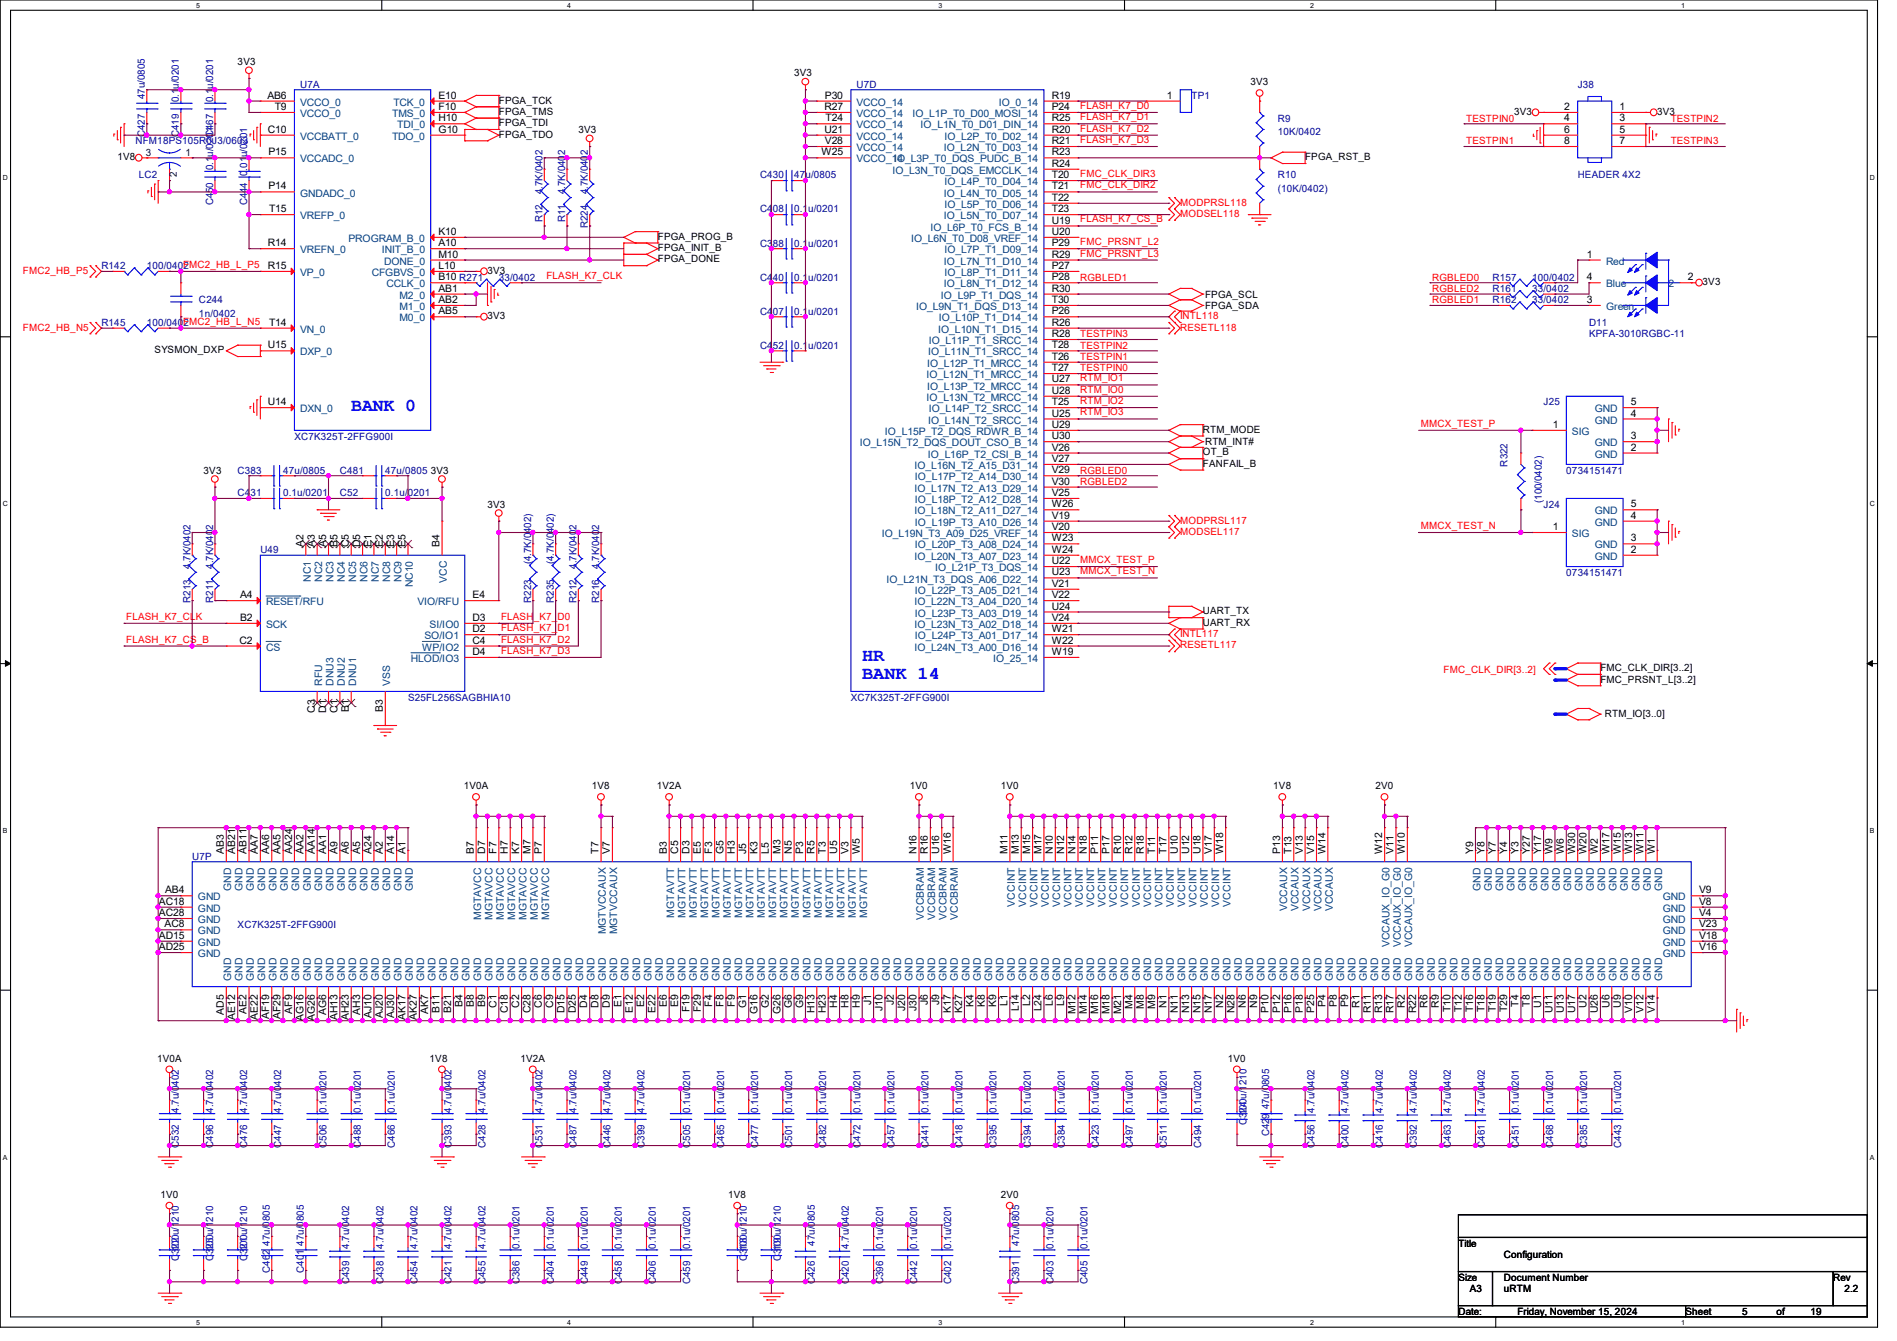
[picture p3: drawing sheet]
<svg xmlns="http://www.w3.org/2000/svg" width="297mm" height="210mm" viewBox="0 0 297 210" stroke-linecap="round" stroke-linejoin="round" font-family="sans-serif">
<defs><g id="words">
<g font-size="2.8" fill="#00f">
<text x="55" y="64.4">BANK 0</text>
<text x="135" y="103.5">HR</text>
<text x="135" y="106.4">BANK 14</text>
</g>
<g font-size="1.6">
<text x="37.2" y="10.2">3V3</text>
<text x="124.3" y="11.9">3V3</text>
<text x="41.9" y="15.5">AB6</text>
<text x="43" y="17.2">T9</text>
<text x="68.7" y="15.5">E10</text>
<text x="68.7" y="17.2">F10</text>
<text x="78.1" y="16.2">FPGA_TCK</text>
<text x="78.1" y="18">FPGA_TMS</text>
<text x="129.1" y="17.2">R27</text>
<text x="129.2" y="15.5">P30</text>
<text x="164.7" y="15.5">R19</text>
<text x="164.7" y="17.2">P24</text>
<text x="182.7" y="15.5">1</text>
<text x="195.8" y="13.4">3V3</text>
<text x="237.1" y="18">3V3</text>
<text x="244.9" y="17.2">2</text>
<text x="253.6" y="17.2">1</text>
<text x="259.5" y="18">3V3</text>
<text x="42" y="20.8">C10</text>
<text x="68.7" y="20.8">G10</text>
<text x="68.7" y="19">H10</text>
<text x="78.1" y="19.8">FPGA_TDI</text>
<text x="78.1" y="21.5">FPGA_TDO</text>
<text x="90.6" y="20.8">3V3</text>
<text x="129.1" y="20.8">U21</text>
<text x="129.2" y="22.6">V28</text>
<text x="129.2" y="19">T24</text>
<text x="164.7" y="19">R25</text>
<text x="164.7" y="20.8">R20</text>
<text x="164.7" y="22.6">R21</text>
<text x="244.9" y="19">4</text>
<text x="244.9" y="20.8">6</text>
<text x="244.9" y="22.6">8</text>
<text x="253.6" y="19">3</text>
<text x="253.6" y="20.8">5</text>
<text x="253.6" y="22.6">7</text>
<text x="18.4" y="25.1">1V8</text>
<text x="42" y="24.3">P15</text>
<text x="42" y="29.7">P14</text>
<text x="128.6" y="24.3">W25</text>
<text x="164.7" y="24.3">R23</text>
<text x="164.7" y="26.1">R24</text>
<text x="164.7" y="27.9">T20</text>
<text x="164.7" y="29.7">T21</text>
<text x="204.3" y="25.1">FPGA_RST_B</text>
<text x="42.1" y="33.2">T15</text>
<text x="164.7" y="31.5">T22</text>
<text x="164.7" y="33.2">T23</text>
<text x="164.7" y="35">U19</text>
<text x="42" y="38.6">R14</text>
<text x="68.7" y="36.8">K10</text>
<text x="68.7" y="38.6">A10</text>
<text x="68.7" y="40.3">M10</text>
<text x="103" y="37.5">FPGA_PROG_B</text>
<text x="103" y="39.3">FPGA_INIT_B</text>
<text x="103" y="41.1">FPGA_DONE</text>
<text x="164.7" y="36.8">U20</text>
<text x="164.7" y="38.6">P29</text>
<text x="164.7" y="40.3">R29</text>
<text x="248.5" y="40.3">1</text>
<text x="42" y="42.1">R15</text>
<text x="68.7" y="43.9">B10 R271</text>
<text x="68.7" y="42.1">L10</text>
<text x="68.7" y="45.7">AB1</text>
<text x="68.7" y="47.5">AB2</text>
<text x="76.3" y="42.9">3V3</text>
<text x="164.7" y="42.1">P27</text>
<text x="164.7" y="43.9">P28</text>
<text x="164.7" y="45.7">R30</text>
<text x="164.7" y="47.5">T30</text>
<text x="188.7" y="46.6">FPGA_SCL</text>
<text x="248.5" y="47.5">3</text>
<text x="248.5" y="43.9">4</text>
<text x="264.2" y="43.9">2</text>
<text x="266.6" y="44.7">3V3</text>
<text x="42.1" y="51">T14</text>
<text x="68.7" y="49.2">AB5</text>
<text x="76.3" y="50">3V3</text>
<text x="164.7" y="49.2">P26</text>
<text x="164.7" y="51">R26</text>
<text x="164.7" y="52.8">R28</text>
<text x="188.7" y="48.4">FPGA_SDA</text>
<text x="24.2" y="55.3">SYSMON_DXP</text>
<text x="42" y="54.6">U15</text>
<text x="164.7" y="54.6">T28</text>
<text x="164.7" y="56.3">T26</text>
<text x="164.7" y="58.1">T27</text>
<text x="164.7" y="59.9">U27</text>
<text x="42" y="63.5">U14</text>
<text x="164.7" y="61.7">U28</text>
<text x="164.7" y="63.5">T25</text>
<text x="164.7" y="65.2">U25</text>
<text x="255.4" y="65.2">4</text>
<text x="255.4" y="63.5">5</text>
<text x="164.7" y="67">U29</text>
<text x="164.7" y="68.8">U30</text>
<text x="164.7" y="70.6">V26</text>
<text x="188.3" y="67.8">RTM_MODE</text>
<text x="188.3" y="71.3">OT_B</text>
<text x="188.7" y="69.7">RTM_INT#</text>
<text x="243.1" y="67">1</text>
<text x="255.4" y="70.6">2</text>
<text x="255.4" y="68.8">3</text>
<text x="31.9" y="74.2">3V3</text>
<text x="67.4" y="74.2">3V3</text>
<text x="164.7" y="72.3">V27</text>
<text x="164.7" y="74.1">V29</text>
<text x="164.7" y="75.9">V30</text>
<text x="164.7" y="77.7">V25</text>
<text x="188.3" y="73.1">FANFAIL_B</text>
<text x="76.3" y="79.5">3V3</text>
<text x="164.7" y="79.5">W26</text>
<text x="164.7" y="81.2">V19</text>
<text x="164.7" y="83">V20</text>
<text x="243.1" y="83">1</text>
<text x="255.4" y="81.2">4</text>
<text x="255.4" y="79.5">5</text>
<text x="47.5" y="85.7" transform="rotate(-90 47.5 85.7)">A2</text>
<text x="49.3" y="85.7" transform="rotate(-90 49.3 85.7)">A3</text>
<text x="51.1" y="85.7" transform="rotate(-90 51.1 85.7)">A5</text>
<text x="52.8" y="85.7" transform="rotate(-90 52.8 85.7)">B5</text>
<text x="54.6" y="85.7" transform="rotate(-90 54.6 85.7)">C5</text>
<text x="56.4" y="85.7" transform="rotate(-90 56.4 85.7)">D5</text>
<text x="58.2" y="85.7" transform="rotate(-90 58.2 85.7)">E1</text>
<text x="59.9" y="85.7" transform="rotate(-90 59.9 85.7)">E2</text>
<text x="61.7" y="85.7" transform="rotate(-90 61.7 85.7)">E3</text>
<text x="63.5" y="85.7" transform="rotate(-90 63.5 85.7)">E5</text>
<text x="68.8" y="85.7" transform="rotate(-90 68.8 85.7)">B4</text>
<text x="164.7" y="84.8">W23</text>
<text x="164.7" y="86.6">W24</text>
<text x="164.7" y="88.4">U22</text>
<text x="255.4" y="86.6">2</text>
<text x="255.4" y="84.8">3</text>
<text x="37.6" y="93.7">A4</text>
<text x="74" y="93.7">E4</text>
<text x="164.7" y="90.1">U23</text>
<text x="164.7" y="91.9">V21</text>
<text x="164.7" y="93.7">V22</text>
<text x="164.7" y="95.5">U24</text>
<text x="37.5" y="100.8">C2</text>
<text x="37.6" y="97.2">B2</text>
<text x="74" y="100.8">C4</text>
<text x="74" y="99">D2</text>
<text x="74" y="97.2">D3</text>
<text x="164.7" y="97.2">V24</text>
<text x="164.7" y="99">W21</text>
<text x="164.7" y="100.8">W22</text>
<text x="188.3" y="98">UART_RX</text>
<text x="188.3" y="96.2">UART_TX</text>
<text x="74" y="102.6">D4</text>
<text x="164.7" y="102.6">W19</text>
<text x="250.6" y="106.9">FMC_PRSNT_L[3..2]</text>
<text x="250.6" y="105.1">FMC_CLK_DIR[3..2]</text>
<text x="49.3" y="111.6" transform="rotate(-90 49.3 111.6)">C3</text>
<text x="51.1" y="111.6" transform="rotate(-90 51.1 111.6)">D1</text>
<text x="52.8" y="111.6" transform="rotate(-90 52.8 111.6)">C1</text>
<text x="54.6" y="111.5" transform="rotate(-90 54.6 111.5)">B1</text>
<text x="59.9" y="111.5" transform="rotate(-90 59.9 111.5)">B3</text>
<text x="251.3" y="112.2">RTM_IO[3..0]</text>
<text x="72.6" y="123.6">1V0A</text>
<text x="92.7" y="123.6">1V8</text>
<text x="102.8" y="123.6">1V2A</text>
<text x="142.5" y="123.6">1V0</text>
<text x="156.7" y="123.6">1V0</text>
<text x="199.3" y="123.6">1V8</text>
<text x="215.3" y="123.6">2V0</text>
<text x="35.1" y="133.7" transform="rotate(-90 35.1 133.7)">AB3</text>
<text x="36.8" y="133.7" transform="rotate(-90 36.8 133.7)">AB21</text>
<text x="38.6" y="133.7" transform="rotate(-90 38.6 133.7)">AB11</text>
<text x="40.4" y="133.7" transform="rotate(-90 40.4 133.7)">AA7</text>
<text x="42.2" y="133.7" transform="rotate(-90 42.2 133.7)">AA6</text>
<text x="43.9" y="133.7" transform="rotate(-90 43.9 133.7)">AA5</text>
<text x="45.7" y="133.7" transform="rotate(-90 45.7 133.7)">AA24</text>
<text x="47.5" y="133.7" transform="rotate(-90 47.5 133.7)">AA2</text>
<text x="49.3" y="133.7" transform="rotate(-90 49.3 133.7)">AA14</text>
<text x="51.1" y="133.7" transform="rotate(-90 51.1 133.7)">AA1</text>
<text x="52.8" y="133.7" transform="rotate(-90 52.8 133.7)">A9</text>
<text x="54.6" y="133.7" transform="rotate(-90 54.6 133.7)">A6</text>
<text x="56.4" y="133.7" transform="rotate(-90 56.4 133.7)">A5</text>
<text x="58.2" y="133.7" transform="rotate(-90 58.2 133.7)">A24</text>
<text x="59.9" y="133.7" transform="rotate(-90 59.9 133.7)">A2</text>
<text x="61.7" y="133.7" transform="rotate(-90 61.7 133.7)">A14</text>
<text x="63.5" y="133.7" transform="rotate(-90 63.5 133.7)">A1</text>
<text x="74.2" y="133.7" transform="rotate(-90 74.2 133.7)">B7</text>
<text x="75.9" y="133.7" transform="rotate(-90 75.9 133.7)">D7</text>
<text x="77.7" y="133.7" transform="rotate(-90 77.7 133.7)">F7</text>
<text x="79.5" y="133.7" transform="rotate(-90 79.5 133.7)">H7</text>
<text x="81.3" y="133.7" transform="rotate(-90 81.3 133.7)">K7</text>
<text x="83.1" y="133.7" transform="rotate(-90 83.1 133.7)">M7</text>
<text x="84.8" y="133.7" transform="rotate(-90 84.8 133.7)">P7</text>
<text x="93.7" y="133.7" transform="rotate(-90 93.7 133.7)">T7</text>
<text x="95.5" y="133.7" transform="rotate(-90 95.5 133.7)">V7</text>
<text x="104.4" y="133.7" transform="rotate(-90 104.4 133.7)">B3</text>
<text x="106.2" y="133.7" transform="rotate(-90 106.2 133.7)">C5</text>
<text x="108" y="133.7" transform="rotate(-90 108 133.7)">D3</text>
<text x="109.7" y="133.7" transform="rotate(-90 109.7 133.7)">E5</text>
<text x="111.5" y="133.7" transform="rotate(-90 111.5 133.7)">F3</text>
<text x="113.3" y="133.7" transform="rotate(-90 113.3 133.7)">G5</text>
<text x="115.1" y="133.7" transform="rotate(-90 115.1 133.7)">H3</text>
<text x="116.8" y="133.7" transform="rotate(-90 116.8 133.7)">J5</text>
<text x="118.6" y="133.7" transform="rotate(-90 118.6 133.7)">K3</text>
<text x="120.4" y="133.7" transform="rotate(-90 120.4 133.7)">L5</text>
<text x="122.2" y="133.7" transform="rotate(-90 122.2 133.7)">M3</text>
<text x="124" y="133.7" transform="rotate(-90 124 133.7)">N5</text>
<text x="125.7" y="133.7" transform="rotate(-90 125.7 133.7)">P3</text>
<text x="127.5" y="133.7" transform="rotate(-90 127.5 133.7)">R5</text>
<text x="129.3" y="133.7" transform="rotate(-90 129.3 133.7)">T3</text>
<text x="131.1" y="133.7" transform="rotate(-90 131.1 133.7)">U5</text>
<text x="132.8" y="133.7" transform="rotate(-90 132.8 133.7)">V3</text>
<text x="134.6" y="133.7" transform="rotate(-90 134.6 133.7)">W5</text>
<text x="143.5" y="133.7" transform="rotate(-90 143.5 133.7)">N16</text>
<text x="145.3" y="133.7" transform="rotate(-90 145.3 133.7)">R16</text>
<text x="147.1" y="133.7" transform="rotate(-90 147.1 133.7)">U16</text>
<text x="148.8" y="133.7" transform="rotate(-90 148.8 133.7)">W16</text>
<text x="157.7" y="133.7" transform="rotate(-90 157.7 133.7)">M11</text>
<text x="159.5" y="133.7" transform="rotate(-90 159.5 133.7)">M13</text>
<text x="161.3" y="133.7" transform="rotate(-90 161.3 133.7)">M15</text>
<text x="163.1" y="133.7" transform="rotate(-90 163.1 133.7)">M17</text>
<text x="164.8" y="133.7" transform="rotate(-90 164.8 133.7)">N10</text>
<text x="166.6" y="133.7" transform="rotate(-90 166.6 133.7)">N12</text>
<text x="168.4" y="133.7" transform="rotate(-90 168.4 133.7)">N14</text>
<text x="170.2" y="133.7" transform="rotate(-90 170.2 133.7)">N18</text>
<text x="172" y="133.7" transform="rotate(-90 172 133.7)">P11</text>
<text x="173.7" y="133.7" transform="rotate(-90 173.7 133.7)">P17</text>
<text x="175.5" y="133.7" transform="rotate(-90 175.5 133.7)">R10</text>
<text x="177.3" y="133.7" transform="rotate(-90 177.3 133.7)">R12</text>
<text x="179.1" y="133.7" transform="rotate(-90 179.1 133.7)">R18</text>
<text x="180.9" y="133.7" transform="rotate(-90 180.9 133.7)">T11</text>
<text x="182.6" y="133.7" transform="rotate(-90 182.6 133.7)">T17</text>
<text x="184.4" y="133.7" transform="rotate(-90 184.4 133.7)">U10</text>
<text x="186.2" y="133.7" transform="rotate(-90 186.2 133.7)">U12</text>
<text x="188" y="133.7" transform="rotate(-90 188 133.7)">U18</text>
<text x="189.7" y="133.7" transform="rotate(-90 189.7 133.7)">V17</text>
<text x="191.5" y="133.7" transform="rotate(-90 191.5 133.7)">W18</text>
<text x="200.4" y="133.7" transform="rotate(-90 200.4 133.7)">P13</text>
<text x="202.2" y="133.7" transform="rotate(-90 202.2 133.7)">T13</text>
<text x="204" y="133.7" transform="rotate(-90 204 133.7)">V13</text>
<text x="205.7" y="133.7" transform="rotate(-90 205.7 133.7)">V15</text>
<text x="207.5" y="133.7" transform="rotate(-90 207.5 133.7)">W14</text>
<text x="216.4" y="133.7" transform="rotate(-90 216.4 133.7)">W12</text>
<text x="218.2" y="133.7" transform="rotate(-90 218.2 133.7)">V11</text>
<text x="220" y="133.7" transform="rotate(-90 220 133.7)">W10</text>
<text x="230.6" y="133.7" transform="rotate(-90 230.6 133.7)">Y9</text>
<text x="232.4" y="133.7" transform="rotate(-90 232.4 133.7)">Y8</text>
<text x="234.2" y="133.7" transform="rotate(-90 234.2 133.7)">Y7</text>
<text x="236" y="133.7" transform="rotate(-90 236 133.7)">Y4</text>
<text x="237.7" y="133.7" transform="rotate(-90 237.7 133.7)">Y3</text>
<text x="239.5" y="133.7" transform="rotate(-90 239.5 133.7)">Y27</text>
<text x="241.3" y="133.7" transform="rotate(-90 241.3 133.7)">Y17</text>
<text x="243.1" y="133.7" transform="rotate(-90 243.1 133.7)">W9</text>
<text x="244.9" y="133.7" transform="rotate(-90 244.9 133.7)">W6</text>
<text x="246.6" y="133.7" transform="rotate(-90 246.6 133.7)">W30</text>
<text x="248.4" y="133.7" transform="rotate(-90 248.4 133.7)">W20</text>
<text x="250.2" y="133.7" transform="rotate(-90 250.2 133.7)">W2</text>
<text x="252" y="133.7" transform="rotate(-90 252 133.7)">W17</text>
<text x="253.8" y="133.7" transform="rotate(-90 253.8 133.7)">W15</text>
<text x="255.5" y="133.7" transform="rotate(-90 255.5 133.7)">W13</text>
<text x="257.3" y="133.7" transform="rotate(-90 257.3 133.7)">W11</text>
<text x="259.1" y="133.7" transform="rotate(-90 259.1 133.7)">W1</text>
<text x="24.9" y="141.7">AC18</text>
<text x="24.9" y="143.5">AC28</text>
<text x="25.9" y="139.9">AB4</text>
<text x="266" y="143.5">V4</text>
<text x="266" y="141.7">V8</text>
<text x="266" y="139.9">V9</text>
<text x="24.9" y="147">AD15</text>
<text x="24.9" y="148.8">AD25</text>
<text x="25.8" y="145.2">AC8</text>
<text x="266" y="148.8">V16</text>
<text x="266" y="147">V18</text>
<text x="266" y="145.2">V23</text>
<text x="35.1" y="158.9" transform="rotate(-90 35.1 158.9)">AD5</text>
<text x="36.8" y="159.7" transform="rotate(-90 36.8 159.7)">AE12</text>
<text x="38.6" y="158.8" transform="rotate(-90 38.6 158.8)">AE2</text>
<text x="40.4" y="159.7" transform="rotate(-90 40.4 159.7)">AE22</text>
<text x="42.2" y="159.6" transform="rotate(-90 42.2 159.6)">AF19</text>
<text x="43.9" y="159.6" transform="rotate(-90 43.9 159.6)">AF29</text>
<text x="45.7" y="158.7" transform="rotate(-90 45.7 158.7)">AF9</text>
<text x="47.5" y="159.9" transform="rotate(-90 47.5 159.9)">AG16</text>
<text x="49.3" y="159.9" transform="rotate(-90 49.3 159.9)">AG26</text>
<text x="51.1" y="159" transform="rotate(-90 51.1 159)">AG6</text>
<text x="52.8" y="159.8" transform="rotate(-90 52.8 159.8)">AH13</text>
<text x="54.6" y="159.8" transform="rotate(-90 54.6 159.8)">AH23</text>
<text x="56.4" y="158.9" transform="rotate(-90 56.4 158.9)">AH3</text>
<text x="58.2" y="159.4" transform="rotate(-90 58.2 159.4)">AJ10</text>
<text x="59.9" y="159.4" transform="rotate(-90 59.9 159.4)">AJ20</text>
<text x="61.7" y="159.4" transform="rotate(-90 61.7 159.4)">AJ30</text>
<text x="63.5" y="159.7" transform="rotate(-90 63.5 159.7)">AK17</text>
<text x="65.3" y="159.7" transform="rotate(-90 65.3 159.7)">AK27</text>
<text x="67.1" y="158.8" transform="rotate(-90 67.1 158.8)">AK7</text>
<text x="68.8" y="158.6" transform="rotate(-90 68.8 158.6)">B11</text>
<text x="70.6" y="158.6" transform="rotate(-90 70.6 158.6)">B21</text>
<text x="72.4" y="157.7" transform="rotate(-90 72.4 157.7)">B4</text>
<text x="74.2" y="157.7" transform="rotate(-90 74.2 157.7)">B8</text>
<text x="75.9" y="157.7" transform="rotate(-90 75.9 157.7)">B9</text>
<text x="77.7" y="157.8" transform="rotate(-90 77.7 157.8)">C1</text>
<text x="79.5" y="158.7" transform="rotate(-90 79.5 158.7)">C18</text>
<text x="81.3" y="157.8" transform="rotate(-90 81.3 157.8)">C2</text>
<text x="83.1" y="158.7" transform="rotate(-90 83.1 158.7)">C28</text>
<text x="84.8" y="157.8" transform="rotate(-90 84.8 157.8)">C6</text>
<text x="86.6" y="157.8" transform="rotate(-90 86.6 157.8)">C9</text>
<text x="88.4" y="158.7" transform="rotate(-90 88.4 158.7)">D15</text>
<text x="90.2" y="158.7" transform="rotate(-90 90.2 158.7)">D25</text>
<text x="91.9" y="157.8" transform="rotate(-90 91.9 157.8)">D4</text>
<text x="93.7" y="157.8" transform="rotate(-90 93.7 157.8)">D8</text>
<text x="95.5" y="157.8" transform="rotate(-90 95.5 157.8)">D9</text>
<text x="97.3" y="157.7" transform="rotate(-90 97.3 157.7)">E1</text>
<text x="99.1" y="158.6" transform="rotate(-90 99.1 158.6)">E12</text>
<text x="100.8" y="157.7" transform="rotate(-90 100.8 157.7)">E2</text>
<text x="102.6" y="158.6" transform="rotate(-90 102.6 158.6)">E22</text>
<text x="104.4" y="157.7" transform="rotate(-90 104.4 157.7)">E6</text>
<text x="106.2" y="157.7" transform="rotate(-90 106.2 157.7)">E9</text>
<text x="108" y="158.5" transform="rotate(-90 108 158.5)">F19</text>
<text x="109.7" y="158.5" transform="rotate(-90 109.7 158.5)">F29</text>
<text x="111.5" y="157.6" transform="rotate(-90 111.5 157.6)">F4</text>
<text x="113.3" y="157.6" transform="rotate(-90 113.3 157.6)">F8</text>
<text x="115.1" y="157.6" transform="rotate(-90 115.1 157.6)">F9</text>
<text x="116.8" y="157.9" transform="rotate(-90 116.8 157.9)">G1</text>
<text x="118.6" y="158.8" transform="rotate(-90 118.6 158.8)">G16</text>
<text x="120.4" y="157.9" transform="rotate(-90 120.4 157.9)">G2</text>
<text x="122.2" y="158.8" transform="rotate(-90 122.2 158.8)">G26</text>
<text x="124" y="157.9" transform="rotate(-90 124 157.9)">G6</text>
<text x="125.7" y="157.9" transform="rotate(-90 125.7 157.9)">G9</text>
<text x="127.5" y="158.7" transform="rotate(-90 127.5 158.7)">H13</text>
<text x="129.3" y="158.7" transform="rotate(-90 129.3 158.7)">H23</text>
<text x="131.1" y="157.8" transform="rotate(-90 131.1 157.8)">H4</text>
<text x="132.8" y="157.8" transform="rotate(-90 132.8 157.8)">H8</text>
<text x="134.6" y="157.8" transform="rotate(-90 134.6 157.8)">H9</text>
<text x="136.4" y="157.4" transform="rotate(-90 136.4 157.4)">J1</text>
<text x="138.2" y="158.3" transform="rotate(-90 138.2 158.3)">J10</text>
<text x="140" y="157.4" transform="rotate(-90 140 157.4)">J2</text>
<text x="141.7" y="158.3" transform="rotate(-90 141.7 158.3)">J20</text>
<text x="143.5" y="158.3" transform="rotate(-90 143.5 158.3)">J30</text>
<text x="145.3" y="157.4" transform="rotate(-90 145.3 157.4)">J6</text>
<text x="147.1" y="157.4" transform="rotate(-90 147.1 157.4)">J9</text>
<text x="148.8" y="158.6" transform="rotate(-90 148.8 158.6)">K17</text>
<text x="150.6" y="158.6" transform="rotate(-90 150.6 158.6)">K27</text>
<text x="152.4" y="157.7" transform="rotate(-90 152.4 157.7)">K4</text>
<text x="154.2" y="157.7" transform="rotate(-90 154.2 157.7)">K8</text>
<text x="156" y="157.7" transform="rotate(-90 156 157.7)">K9</text>
<text x="157.7" y="157.5" transform="rotate(-90 157.7 157.5)">L1</text>
<text x="159.5" y="158.4" transform="rotate(-90 159.5 158.4)">L14</text>
<text x="161.3" y="157.5" transform="rotate(-90 161.3 157.5)">L2</text>
<text x="163.1" y="158.4" transform="rotate(-90 163.1 158.4)">L24</text>
<text x="164.8" y="157.5" transform="rotate(-90 164.8 157.5)">L6</text>
<text x="166.6" y="157.5" transform="rotate(-90 166.6 157.5)">L9</text>
<text x="168.4" y="158.9" transform="rotate(-90 168.4 158.9)">M12</text>
<text x="170.2" y="158.9" transform="rotate(-90 170.2 158.9)">M14</text>
<text x="172" y="158.9" transform="rotate(-90 172 158.9)">M16</text>
<text x="173.7" y="158.9" transform="rotate(-90 173.7 158.9)">M18</text>
<text x="175.5" y="158.9" transform="rotate(-90 175.5 158.9)">M21</text>
<text x="177.3" y="158" transform="rotate(-90 177.3 158)">M4</text>
<text x="179.1" y="158" transform="rotate(-90 179.1 158)">M8</text>
<text x="180.9" y="158" transform="rotate(-90 180.9 158)">M9</text>
<text x="182.6" y="157.8" transform="rotate(-90 182.6 157.8)">N1</text>
<text x="184.4" y="158.7" transform="rotate(-90 184.4 158.7)">N11</text>
<text x="186.2" y="158.7" transform="rotate(-90 186.2 158.7)">N13</text>
<text x="188" y="158.7" transform="rotate(-90 188 158.7)">N15</text>
<text x="189.7" y="158.7" transform="rotate(-90 189.7 158.7)">N17</text>
<text x="191.5" y="157.8" transform="rotate(-90 191.5 157.8)">N2</text>
<text x="193.3" y="158.7" transform="rotate(-90 193.3 158.7)">N28</text>
<text x="195.1" y="157.8" transform="rotate(-90 195.1 157.8)">N6</text>
<text x="196.9" y="157.8" transform="rotate(-90 196.9 157.8)">N9</text>
<text x="198.6" y="158.6" transform="rotate(-90 198.6 158.6)">P10</text>
<text x="200.4" y="158.6" transform="rotate(-90 200.4 158.6)">P12</text>
<text x="202.2" y="158.6" transform="rotate(-90 202.2 158.6)">P16</text>
<text x="204" y="158.6" transform="rotate(-90 204 158.6)">P18</text>
<text x="205.7" y="158.6" transform="rotate(-90 205.7 158.6)">P25</text>
<text x="207.5" y="157.7" transform="rotate(-90 207.5 157.7)">P4</text>
<text x="209.3" y="157.7" transform="rotate(-90 209.3 157.7)">P8</text>
<text x="211.1" y="157.7" transform="rotate(-90 211.1 157.7)">P9</text>
<text x="212.9" y="157.8" transform="rotate(-90 212.9 157.8)">R1</text>
<text x="214.6" y="158.7" transform="rotate(-90 214.6 158.7)">R11</text>
<text x="216.4" y="158.7" transform="rotate(-90 216.4 158.7)">R13</text>
<text x="218.2" y="158.7" transform="rotate(-90 218.2 158.7)">R17</text>
<text x="220" y="157.8" transform="rotate(-90 220 157.8)">R2</text>
<text x="221.7" y="158.7" transform="rotate(-90 221.7 158.7)">R22</text>
<text x="223.5" y="157.8" transform="rotate(-90 223.5 157.8)">R6</text>
<text x="225.3" y="157.8" transform="rotate(-90 225.3 157.8)">R9</text>
<text x="227.1" y="158.5" transform="rotate(-90 227.1 158.5)">T10</text>
<text x="228.9" y="158.5" transform="rotate(-90 228.9 158.5)">T12</text>
<text x="230.6" y="158.5" transform="rotate(-90 230.6 158.5)">T16</text>
<text x="232.4" y="158.5" transform="rotate(-90 232.4 158.5)">T18</text>
<text x="234.2" y="158.5" transform="rotate(-90 234.2 158.5)">T19</text>
<text x="236" y="158.5" transform="rotate(-90 236 158.5)">T29</text>
<text x="237.7" y="157.6" transform="rotate(-90 237.7 157.6)">T4</text>
<text x="239.5" y="157.6" transform="rotate(-90 239.5 157.6)">T8</text>
<text x="241.3" y="157.8" transform="rotate(-90 241.3 157.8)">U1</text>
<text x="243.1" y="158.7" transform="rotate(-90 243.1 158.7)">U11</text>
<text x="244.9" y="158.7" transform="rotate(-90 244.9 158.7)">U13</text>
<text x="246.6" y="158.7" transform="rotate(-90 246.6 158.7)">U17</text>
<text x="248.4" y="157.8" transform="rotate(-90 248.4 157.8)">U2</text>
<text x="250.2" y="158.7" transform="rotate(-90 250.2 158.7)">U26</text>
<text x="252" y="157.8" transform="rotate(-90 252 157.8)">U6</text>
<text x="253.8" y="157.8" transform="rotate(-90 253.8 157.8)">U9</text>
<text x="255.5" y="158.6" transform="rotate(-90 255.5 158.6)">V10</text>
<text x="257.3" y="158.6" transform="rotate(-90 257.3 158.6)">V12</text>
<text x="259.1" y="158.6" transform="rotate(-90 259.1 158.6)">V14</text>
<text x="24.6" y="166.3">1V0A</text>
<text x="67.3" y="166.3">1V8</text>
<text x="81.5" y="166.3">1V2A</text>
<text x="192.2" y="166.3">1V0</text>
<text x="25.1" y="187.6">1V0</text>
<text x="114" y="187.6">1V8</text>
<text x="156.7" y="187.6">2V0</text>
<text x="228.3" y="195.2">Title</text>
<text x="235.5" y="197">Configuration</text>
<text x="228.3" y="200.6">Size</text>
<text x="230.1" y="202.3">A3</text>
<text x="235.4" y="200.6">Document Number</text>
<text x="235.5" y="202.3">uRTM</text>
<text x="287" y="200.6">Rev</text>
<text x="288.8" y="202.3">2.2</text>
<text x="228.3" y="205.9">Date:</text>
<text x="237.6" y="205.9">Friday, November 15, 2024</text>
<text x="263.9" y="205.9">Sheet</text>
<text x="272.8" y="205.9">5</text>
<text x="278.1" y="205.9">of</text>
<text x="283.5" y="205.9">19</text>
</g>
<g font-size="1.6" fill="#000080">
<text x="22.7" y="15.5" transform="rotate(-90 22.7 15.5)">47u/0805</text>
<text x="28" y="16" transform="rotate(-90 28 16)">0.1u/0201</text>
<text x="33.4" y="16" transform="rotate(-90 33.4 16)">0.1u/0201</text>
<text x="47" y="13.7">U7A</text>
<text x="134.1" y="13.7">U7D</text>
<text x="186.6" y="15.5">TP1</text>
<text x="247" y="13.7">J38</text>
<text x="21.2" y="22.6">NFM18PS105R0J3/0603</text>
<text x="22.7" y="21.5" transform="rotate(-90 22.7 21.5)">C427</text>
<text x="28" y="21.5" transform="rotate(-90 28 21.5)">C419</text>
<text x="33.4" y="21.5" transform="rotate(-90 33.4 21.5)">C467</text>
<text x="200.1" y="19">R9</text>
<text x="200.1" y="21.2">10K/0402</text>
<text x="21.8" y="27.9">LC2</text>
<text x="33.4" y="26.7" transform="rotate(-90 33.4 26.7)">0.1u/0201</text>
<text x="119" y="27.9">C430</text>
<text x="124.3" y="27.9">47u/0805</text>
<text x="200.1" y="27.9">R10</text>
<text x="247" y="27.9">HEADER 4X2</text>
<text x="33.4" y="32.2" transform="rotate(-90 33.4 32.2)">C450</text>
<text x="38.7" y="32.2" transform="rotate(-90 38.7 32.2)">C444 0.01u/0201</text>
<text x="84.9" y="34.8" transform="rotate(-90 84.9 34.8)">R12</text>
<text x="84.9" y="30.4" transform="rotate(-90 84.9 30.4)">4.7K/0402</text>
<text x="88.5" y="34.8" transform="rotate(-90 88.5 34.8)">R11</text>
<text x="88.5" y="30.4" transform="rotate(-90 88.5 30.4)">4.7K/0402</text>
<text x="92" y="35.7" transform="rotate(-90 92 35.7)">R224</text>
<text x="92" y="30.4" transform="rotate(-90 92 30.4)">4.7K/0402</text>
<text x="119" y="33.3">C408</text>
<text x="124.3" y="33.3">0.1u/0201</text>
<text x="200.1" y="30.1">(10K/0402)</text>
<text x="119" y="38.6">C388</text>
<text x="124.3" y="38.6">0.1u/0201</text>
<text x="15.9" y="42.2">R142</text>
<text x="23" y="42.2">100/0402</text>
<text x="31.2" y="47.5">C244</text>
<text x="78.1" y="43.9">33/0402</text>
<text x="119" y="43.9">C440</text>
<text x="124.3" y="43.9">0.1u/0201</text>
<text x="233.7" y="45.7">R161</text>
<text x="233.7" y="47.5">R162</text>
<text x="233.7" y="43.9">R157</text>
<text x="239.9" y="45.7">33/0402</text>
<text x="239.9" y="47.5">33/0402</text>
<text x="239.9" y="43.9">100/0402</text>
<text x="15.9" y="51.1">R145</text>
<text x="23" y="51.1">100/0402</text>
<text x="31.2" y="49.6">1n/0402</text>
<text x="119" y="49.3">C407</text>
<text x="124.3" y="49.3">0.1u/0201</text>
<text x="248.8" y="51.1">D11</text>
<text x="248.8" y="52.8">KPFA-3010RGBC-11</text>
<text x="119" y="54.6">C452</text>
<text x="124.3" y="54.6">0.1u/0201</text>
<text x="241.7" y="63.5">J25</text>
<text x="46.1" y="68.8">XC7K325T-2FFG900I</text>
<text x="37.2" y="77.7">C431</text>
<text x="37.2" y="74.2">C383</text>
<text x="44.3" y="77.7">0.1u/0201</text>
<text x="44.3" y="74.2">47u/0805</text>
<text x="53.2" y="74.2">C481</text>
<text x="53.2" y="77.7">C52</text>
<text x="60.3" y="74.2">47u/0805</text>
<text x="60.3" y="77.7">0.1u/0201</text>
<text x="236" y="73.1" transform="rotate(-90 236 73.1)">R322</text>
<text x="245.2" y="74.2">0734151471</text>
<text x="241.4" y="78.8" transform="rotate(-90 241.4 78.8)">(100/0402)</text>
<text x="241.7" y="79.5">J24</text>
<text x="29.8" y="89.1" transform="rotate(-90 29.8 89.1)">4.7K/0402</text>
<text x="33.4" y="89.1" transform="rotate(-90 33.4 89.1)">4.7K/0402</text>
<text x="40.8" y="86.6">U49</text>
<text x="83.1" y="88.4" transform="rotate(-90 83.1 88.4)">(4.7K/0402)</text>
<text x="86.7" y="88.4" transform="rotate(-90 86.7 88.4)">(4.7K/0402)</text>
<text x="90.3" y="89.1" transform="rotate(-90 90.3 89.1)">4.7K/0402</text>
<text x="93.8" y="89.1" transform="rotate(-90 93.8 89.1)">4.7K/0402</text>
<text x="29.8" y="94.4" transform="rotate(-90 29.8 94.4)">R213</text>
<text x="33.4" y="94.4" transform="rotate(-90 33.4 94.4)">R211</text>
<text x="83.1" y="94.4" transform="rotate(-90 83.1 94.4)">R223</text>
<text x="86.7" y="94.4" transform="rotate(-90 86.7 94.4)">R235</text>
<text x="90.3" y="94.4" transform="rotate(-90 90.3 94.4)">R212</text>
<text x="93.8" y="94.4" transform="rotate(-90 93.8 94.4)">R216</text>
<text x="245.2" y="90.2">0734151471</text>
<text x="63.9" y="109.7">S25FL256SAGBHIA10</text>
<text x="133.2" y="109.7">XC7K325T-2FFG900I</text>
<text x="30.1" y="134.6">U7P</text>
<text x="37.2" y="145.3">XC7K325T-2FFG900I</text>
<text x="28" y="179.7" transform="rotate(-90 28 179.7)">C532</text>
<text x="28" y="174.2" transform="rotate(-90 28 174.2)">4.7u/0402</text>
<text x="33.4" y="179.7" transform="rotate(-90 33.4 179.7)">C496</text>
<text x="33.4" y="174.2" transform="rotate(-90 33.4 174.2)">4.7u/0402</text>
<text x="38.7" y="179.7" transform="rotate(-90 38.7 179.7)">C476</text>
<text x="38.7" y="174.2" transform="rotate(-90 38.7 174.2)">4.7u/0402</text>
<text x="44" y="179.7" transform="rotate(-90 44 179.7)">C447</text>
<text x="44" y="174.2" transform="rotate(-90 44 174.2)">4.7u/0402</text>
<text x="51.1" y="179.7" transform="rotate(-90 51.1 179.7)">C506</text>
<text x="51.1" y="174.2" transform="rotate(-90 51.1 174.2)">0.1u/0201</text>
<text x="56.5" y="179.7" transform="rotate(-90 56.5 179.7)">C488</text>
<text x="56.5" y="174.2" transform="rotate(-90 56.5 174.2)">0.1u/0201</text>
<text x="61.8" y="179.7" transform="rotate(-90 61.8 179.7)">C466</text>
<text x="61.8" y="174.2" transform="rotate(-90 61.8 174.2)">0.1u/0201</text>
<text x="70.7" y="179.7" transform="rotate(-90 70.7 179.7)">C393</text>
<text x="70.7" y="174.2" transform="rotate(-90 70.7 174.2)">4.7u/0402</text>
<text x="76" y="179.7" transform="rotate(-90 76 179.7)">C428</text>
<text x="76" y="174.2" transform="rotate(-90 76 174.2)">4.7u/0402</text>
<text x="84.9" y="179.7" transform="rotate(-90 84.9 179.7)">C531</text>
<text x="84.9" y="174.2" transform="rotate(-90 84.9 174.2)">4.7u/0402</text>
<text x="90.3" y="179.7" transform="rotate(-90 90.3 179.7)">C487</text>
<text x="90.3" y="174.2" transform="rotate(-90 90.3 174.2)">4.7u/0402</text>
<text x="95.6" y="179.7" transform="rotate(-90 95.6 179.7)">C446</text>
<text x="95.6" y="174.2" transform="rotate(-90 95.6 174.2)">4.7u/0402</text>
<text x="100.9" y="179.7" transform="rotate(-90 100.9 179.7)">C399</text>
<text x="100.9" y="174.2" transform="rotate(-90 100.9 174.2)">4.7u/0402</text>
<text x="108" y="179.7" transform="rotate(-90 108 179.7)">C505</text>
<text x="108" y="174.2" transform="rotate(-90 108 174.2)">0.1u/0201</text>
<text x="113.4" y="179.7" transform="rotate(-90 113.4 179.7)">C465</text>
<text x="113.4" y="174.2" transform="rotate(-90 113.4 174.2)">0.1u/0201</text>
<text x="118.7" y="179.7" transform="rotate(-90 118.7 179.7)">C477</text>
<text x="118.7" y="174.2" transform="rotate(-90 118.7 174.2)">0.1u/0201</text>
<text x="124" y="179.7" transform="rotate(-90 124 179.7)">C501</text>
<text x="124" y="174.2" transform="rotate(-90 124 174.2)">0.1u/0201</text>
<text x="129.4" y="179.7" transform="rotate(-90 129.4 179.7)">C482</text>
<text x="129.4" y="174.2" transform="rotate(-90 129.4 174.2)">0.1u/0201</text>
<text x="134.7" y="179.7" transform="rotate(-90 134.7 179.7)">C472</text>
<text x="134.7" y="174.2" transform="rotate(-90 134.7 174.2)">0.1u/0201</text>
<text x="140" y="179.7" transform="rotate(-90 140 179.7)">C457</text>
<text x="140" y="174.2" transform="rotate(-90 140 174.2)">0.1u/0201</text>
<text x="145.4" y="179.7" transform="rotate(-90 145.4 179.7)">C441</text>
<text x="145.4" y="174.2" transform="rotate(-90 145.4 174.2)">0.1u/0201</text>
<text x="150.7" y="179.7" transform="rotate(-90 150.7 179.7)">C418</text>
<text x="150.7" y="174.2" transform="rotate(-90 150.7 174.2)">0.1u/0201</text>
<text x="156" y="179.7" transform="rotate(-90 156 179.7)">C395</text>
<text x="156" y="174.2" transform="rotate(-90 156 174.2)">0.1u/0201</text>
<text x="161.4" y="179.7" transform="rotate(-90 161.4 179.7)">C394</text>
<text x="161.4" y="174.2" transform="rotate(-90 161.4 174.2)">0.1u/0201</text>
<text x="166.7" y="179.7" transform="rotate(-90 166.7 179.7)">C384</text>
<text x="166.7" y="174.2" transform="rotate(-90 166.7 174.2)">0.1u/0201</text>
<text x="172" y="179.7" transform="rotate(-90 172 179.7)">C423</text>
<text x="172" y="174.2" transform="rotate(-90 172 174.2)">0.1u/0201</text>
<text x="177.4" y="179.7" transform="rotate(-90 177.4 179.7)">C497</text>
<text x="177.4" y="174.2" transform="rotate(-90 177.4 174.2)">0.1u/0201</text>
<text x="182.7" y="179.7" transform="rotate(-90 182.7 179.7)">C511</text>
<text x="182.7" y="174.2" transform="rotate(-90 182.7 174.2)">0.1u/0201</text>
<text x="188" y="179.7" transform="rotate(-90 188 179.7)">C494</text>
<text x="188" y="174.2" transform="rotate(-90 188 174.2)">0.1u/0201</text>
<text x="195.2" y="176.2" transform="rotate(-90 195.2 176.2)">C324</text>
<text x="195.2" y="174.6" transform="rotate(-90 195.2 174.6)">100u/1210</text>
<text x="198.7" y="178" transform="rotate(-90 198.7 178)">C429 47u/0805</text>
<text x="205.8" y="179.7" transform="rotate(-90 205.8 179.7)">C456</text>
<text x="205.8" y="174.2" transform="rotate(-90 205.8 174.2)">4.7u/0402</text>
<text x="211.2" y="179.7" transform="rotate(-90 211.2 179.7)">C400</text>
<text x="211.2" y="174.2" transform="rotate(-90 211.2 174.2)">4.7u/0402</text>
<text x="216.5" y="179.7" transform="rotate(-90 216.5 179.7)">C416</text>
<text x="216.5" y="174.2" transform="rotate(-90 216.5 174.2)">4.7u/0402</text>
<text x="221.8" y="179.7" transform="rotate(-90 221.8 179.7)">C392</text>
<text x="221.8" y="174.2" transform="rotate(-90 221.8 174.2)">4.7u/0402</text>
<text x="227.2" y="179.7" transform="rotate(-90 227.2 179.7)">C463</text>
<text x="227.2" y="174.2" transform="rotate(-90 227.2 174.2)">4.7u/0402</text>
<text x="232.5" y="179.7" transform="rotate(-90 232.5 179.7)">C461</text>
<text x="232.5" y="174.2" transform="rotate(-90 232.5 174.2)">4.7u/0402</text>
<text x="237.8" y="179.7" transform="rotate(-90 237.8 179.7)">C451</text>
<text x="237.8" y="174.2" transform="rotate(-90 237.8 174.2)">0.1u/0201</text>
<text x="243.2" y="179.7" transform="rotate(-90 243.2 179.7)">C468</text>
<text x="243.2" y="174.2" transform="rotate(-90 243.2 174.2)">0.1u/0201</text>
<text x="248.5" y="179.7" transform="rotate(-90 248.5 179.7)">C385</text>
<text x="248.5" y="174.2" transform="rotate(-90 248.5 174.2)">0.1u/0201</text>
<text x="253.8" y="179.7" transform="rotate(-90 253.8 179.7)">C443</text>
<text x="253.8" y="174.2" transform="rotate(-90 253.8 174.2)">0.1u/0201</text>
<text x="28" y="197.5" transform="rotate(-90 28 197.5)">C322</text>
<text x="28" y="196" transform="rotate(-90 28 196)">100u/1210</text>
<text x="33.4" y="197.5" transform="rotate(-90 33.4 197.5)">C325</text>
<text x="33.4" y="196" transform="rotate(-90 33.4 196)">100u/1210</text>
<text x="38.7" y="197.5" transform="rotate(-90 38.7 197.5)">C321</text>
<text x="38.7" y="196" transform="rotate(-90 38.7 196)">100u/1210</text>
<text x="54.7" y="195.6" transform="rotate(-90 54.7 195.6)">4.7u/0402</text>
<text x="60" y="195.6" transform="rotate(-90 60 195.6)">4.7u/0402</text>
<text x="65.4" y="195.6" transform="rotate(-90 65.4 195.6)">4.7u/0402</text>
<text x="70.7" y="195.6" transform="rotate(-90 70.7 195.6)">4.7u/0402</text>
<text x="76" y="195.6" transform="rotate(-90 76 195.6)">4.7u/0402</text>
<text x="81.4" y="195.6" transform="rotate(-90 81.4 195.6)">0.1u/0201</text>
<text x="86.7" y="195.6" transform="rotate(-90 86.7 195.6)">0.1u/0201</text>
<text x="92" y="195.6" transform="rotate(-90 92 195.6)">0.1u/0201</text>
<text x="97.4" y="195.6" transform="rotate(-90 97.4 195.6)">0.1u/0201</text>
<text x="102.7" y="195.6" transform="rotate(-90 102.7 195.6)">0.1u/0201</text>
<text x="108" y="195.6" transform="rotate(-90 108 195.6)">0.1u/0201</text>
<text x="116.9" y="197.5" transform="rotate(-90 116.9 197.5)">C318</text>
<text x="116.9" y="196" transform="rotate(-90 116.9 196)">100u/1210</text>
<text x="122.3" y="197.5" transform="rotate(-90 122.3 197.5)">C319</text>
<text x="122.3" y="196" transform="rotate(-90 122.3 196)">100u/1210</text>
<text x="127.6" y="195.1" transform="rotate(-90 127.6 195.1)">47u/0805</text>
<text x="132.9" y="195.6" transform="rotate(-90 132.9 195.6)">4.7u/0402</text>
<text x="138.3" y="195.6" transform="rotate(-90 138.3 195.6)">0.1u/0201</text>
<text x="143.6" y="195.6" transform="rotate(-90 143.6 195.6)">0.1u/0201</text>
<text x="148.9" y="195.6" transform="rotate(-90 148.9 195.6)">0.1u/0201</text>
<text x="159.6" y="195.1" transform="rotate(-90 159.6 195.1)">47u/0805</text>
<text x="164.9" y="195.6" transform="rotate(-90 164.9 195.6)">0.1u/0201</text>
<text x="170.3" y="195.6" transform="rotate(-90 170.3 195.6)">0.1u/0201</text>
<text x="42.2" y="199.3" transform="rotate(-90 42.2 199.3)">C462 47u/0805</text>
<text x="47.6" y="199.3" transform="rotate(-90 47.6 199.3)">C401 47u/0805</text>
<text x="54.7" y="201.1" transform="rotate(-90 54.7 201.1)">C439</text>
<text x="60" y="201.1" transform="rotate(-90 60 201.1)">C438</text>
<text x="65.4" y="201.1" transform="rotate(-90 65.4 201.1)">C454</text>
<text x="70.7" y="201.1" transform="rotate(-90 70.7 201.1)">C421</text>
<text x="76" y="201.1" transform="rotate(-90 76 201.1)">C455</text>
<text x="81.4" y="201.1" transform="rotate(-90 81.4 201.1)">C386</text>
<text x="86.7" y="201.1" transform="rotate(-90 86.7 201.1)">C404</text>
<text x="92" y="201.1" transform="rotate(-90 92 201.1)">C449</text>
<text x="97.4" y="201.1" transform="rotate(-90 97.4 201.1)">C458</text>
<text x="102.7" y="201.1" transform="rotate(-90 102.7 201.1)">C406</text>
<text x="108" y="201.1" transform="rotate(-90 108 201.1)">C459</text>
<text x="127.6" y="201.1" transform="rotate(-90 127.6 201.1)">C426</text>
<text x="132.9" y="201.1" transform="rotate(-90 132.9 201.1)">C420</text>
<text x="138.3" y="201.1" transform="rotate(-90 138.3 201.1)">C396</text>
<text x="143.6" y="201.1" transform="rotate(-90 143.6 201.1)">C442</text>
<text x="148.9" y="201.1" transform="rotate(-90 148.9 201.1)">C402</text>
<text x="159.6" y="201.1" transform="rotate(-90 159.6 201.1)">C391</text>
<text x="164.9" y="201.1" transform="rotate(-90 164.9 201.1)">C403</text>
<text x="170.3" y="201.1" transform="rotate(-90 170.3 201.1)">C405</text>
</g>
<g font-size="1.6" fill="#004080">
<text x="47" y="16.6">VCCO_0</text>
<text x="61.6" y="16.6">TCK_0</text>
<text x="134.1" y="16.6">VCCO_14</text>
<text x="156.4" y="16.6">IO_0_14</text>
<text x="47" y="18.3">VCCO_0</text>
<text x="47" y="21.9">VCCBATT_0</text>
<text x="61.4" y="21.9">TDO_0</text>
<text x="61.4" y="18.3">TMS_0</text>
<text x="62.2" y="20.1">TDI_0</text>
<text x="134.1" y="18.3">VCCO_14</text>
<text x="134.1" y="20.1">VCCO_14</text>
<text x="134.1" y="21.9">VCCO_14</text>
<text x="134.1" y="23.7">VCCO_14</text>
<text x="142.9" y="18.3">IO_L1P_T0_D00_MOSI_14</text>
<text x="144.1" y="20.1">IO_L1N_T0_D01_DIN_14</text>
<text x="147.8" y="23.7">IO_L2N_T0_D03_14</text>
<text x="147.9" y="21.9">IO_L2P_T0_D02_14</text>
<text x="47" y="25.4">VCCADC_0</text>
<text x="134.1" y="25.4">VCCO_14</text>
<text x="139.7" y="27.2">IO_L3N_T0_DQS_EMCCLK_14</text>
<text x="140" y="25.4">IO_L3P_T0_DQS_PUDC_B_14</text>
<text x="147.9" y="29">IO_L4P_T0_D04_14</text>
<text x="47" y="30.8">GNDADC_0</text>
<text x="47" y="34.3">VREFP_0</text>
<text x="147.8" y="30.8">IO_L4N_T0_D05_14</text>
<text x="147.8" y="34.3">IO_L5N_T0_D07_14</text>
<text x="147.9" y="32.6">IO_L5P_T0_D06_14</text>
<text x="47" y="39.7">VREFN_0</text>
<text x="54.6" y="37.9">PROGRAM_B_0</text>
<text x="59.8" y="39.7">INIT_B_0</text>
<text x="60.2" y="41.4">DONE_0</text>
<text x="142.7" y="37.9">IO_L6N_T0_D08_VREF_14</text>
<text x="145.7" y="36.1">IO_L6P_T0_FCS_B_14</text>
<text x="147.8" y="41.4">IO_L7N_T1_D10_14</text>
<text x="147.9" y="39.7">IO_L7P_T1_D09_14</text>
<text x="251.5" y="41.4">Red</text>
<text x="47" y="43.2">VP_0</text>
<text x="58.2" y="43.2">CFGBVS_0</text>
<text x="60.5" y="45">CCLK_0</text>
<text x="62.6" y="46.8">M2_0</text>
<text x="147.3" y="46.8">IO_L9P_T1_DQS_14</text>
<text x="147.8" y="45">IO_L8N_T1_D12_14</text>
<text x="147.9" y="43.2">IO_L8P_T1_D11_14</text>
<text x="251.5" y="45">Blue</text>
<text x="261.2" y="45">2</text>
<text x="47" y="52.1">VN_0</text>
<text x="62.6" y="50.3">M0_0</text>
<text x="62.6" y="48.6">M1_0</text>
<text x="143.4" y="48.6">IO_L9N_T1_DQS_D13_14</text>
<text x="145.4" y="53.9">IO_L11P_T1_SRCC_14</text>
<text x="146.9" y="52.1">IO_L10N_T1_D15_14</text>
<text x="147" y="50.3">IO_L10P_T1_D14_14</text>
<text x="251.5" y="48.6">Green</text>
<text x="47" y="55.7">DXP_0</text>
<text x="145.1" y="59.2">IO_L12N_T1_MRCC_14</text>
<text x="145.2" y="57.4">IO_L12P_T1_MRCC_14</text>
<text x="145.3" y="55.7">IO_L11N_T1_SRCC_14</text>
<text x="47" y="64.6">DXN_0</text>
<text x="145.1" y="62.8">IO_L13N_T2_MRCC_14</text>
<text x="145.2" y="61">IO_L13P_T2_MRCC_14</text>
<text x="145.4" y="64.6">IO_L14P_T2_SRCC_14</text>
<text x="249.7" y="64.6">GND</text>
<text x="134.6" y="69.9">IO_L15N_T2_DQS_DOUT_CSO_B_14</text>
<text x="138.6" y="68.1">IO_L15P_T2_DQS_RDWR_B_14</text>
<text x="145.3" y="71.7">IO_L16P_T2_CSI_B_14</text>
<text x="145.3" y="66.3">IO_L14N_T2_SRCC_14</text>
<text x="246.1" y="68.1">SIG</text>
<text x="249.7" y="71.7">GND</text>
<text x="249.7" y="69.9">GND</text>
<text x="249.7" y="66.3">GND</text>
<text x="143.2" y="73.4">IO_L16N_T2_A15_D31_14</text>
<text x="143.2" y="77">IO_L17N_T2_A13_D29_14</text>
<text x="143.3" y="75.2">IO_L17P_T2_A14_D30_14</text>
<text x="143.2" y="80.6">IO_L18N_T2_A11_D27_14</text>
<text x="143.3" y="78.8">IO_L18P_T2_A12_D28_14</text>
<text x="143.3" y="82.3">IO_L19P_T3_A10_D26_14</text>
<text x="249.7" y="82.3">GND</text>
<text x="249.7" y="80.6">GND</text>
<text x="138" y="84.1">IO_L19N_T3_A09_D25_VREF_14</text>
<text x="143.2" y="87.7">IO_L20N_T3_A07_D23_14</text>
<text x="143.3" y="85.9">IO_L20P_T3_A08_D24_14</text>
<text x="146.4" y="89.5">IO_L21P_T3_DQS_14</text>
<text x="246.1" y="84.1">SIG</text>
<text x="249.7" y="87.7">GND</text>
<text x="249.7" y="85.9">GND</text>
<text x="41.7" y="94.8">RESET/RFU</text>
<text x="48.6" y="91.1" transform="rotate(-90 48.6 91.1)">NC1</text>
<text x="50.4" y="91.1" transform="rotate(-90 50.4 91.1)">NC2</text>
<text x="52.2" y="91.1" transform="rotate(-90 52.2 91.1)">NC3</text>
<text x="54" y="91.1" transform="rotate(-90 54 91.1)">NC4</text>
<text x="55.8" y="91.1" transform="rotate(-90 55.8 91.1)">NC5</text>
<text x="57.5" y="91.1" transform="rotate(-90 57.5 91.1)">NC6</text>
<text x="59.3" y="91.1" transform="rotate(-90 59.3 91.1)">NC7</text>
<text x="61.1" y="91.1" transform="rotate(-90 61.1 91.1)">NC8</text>
<text x="62.9" y="91.1" transform="rotate(-90 62.9 91.1)">NC9</text>
<text x="64.6" y="92" transform="rotate(-90 64.6 92)">NC10</text>
<text x="65.4" y="94.8">VIO/RFU</text>
<text x="70" y="91.3" transform="rotate(-90 70 91.3)">VCC</text>
<text x="138.8" y="91.2">IO_L21N_T3_DQS_A06_D22_14</text>
<text x="143.2" y="94.8">IO_L22N_T3_A04_D20_14</text>
<text x="143.3" y="93">IO_L22P_T3_A05_D21_14</text>
<text x="41.7" y="98.3">SCK</text>
<text x="41.7" y="101.9">CS</text>
<text x="66.1" y="101.9">WP/IO2</text>
<text x="66.5" y="100.1">SO/IO1</text>
<text x="67.3" y="98.3">SI/IO0</text>
<text x="143.2" y="98.3">IO_L23N_T3_A02_D18_14</text>
<text x="143.2" y="101.9">IO_L24N_T3_A00_D16_14</text>
<text x="143.3" y="96.6">IO_L23P_T3_A03_D19_14</text>
<text x="143.3" y="100.1">IO_L24P_T3_A01_D17_14</text>
<text x="50.4" y="107.4" transform="rotate(-90 50.4 107.4)">RFU</text>
<text x="52.2" y="107.4" transform="rotate(-90 52.2 107.4)">DNU3</text>
<text x="54" y="107.4" transform="rotate(-90 54 107.4)">DNU2</text>
<text x="55.8" y="107.4" transform="rotate(-90 55.8 107.4)">DNU1</text>
<text x="61.1" y="107.4" transform="rotate(-90 61.1 107.4)">VSS</text>
<text x="64.3" y="103.7">HLOD/IO3</text>
<text x="155.5" y="103.7">IO_25_14</text>
<text x="31" y="141">GND</text>
<text x="31" y="142.8">GND</text>
<text x="36.2" y="139.5" transform="rotate(-90 36.2 139.5)">GND</text>
<text x="38" y="139.5" transform="rotate(-90 38 139.5)">GND</text>
<text x="39.8" y="139.5" transform="rotate(-90 39.8 139.5)">GND</text>
<text x="41.5" y="139.5" transform="rotate(-90 41.5 139.5)">GND</text>
<text x="43.3" y="139.5" transform="rotate(-90 43.3 139.5)">GND</text>
<text x="45.1" y="139.5" transform="rotate(-90 45.1 139.5)">GND</text>
<text x="46.9" y="139.5" transform="rotate(-90 46.9 139.5)">GND</text>
<text x="48.6" y="139.5" transform="rotate(-90 48.6 139.5)">GND</text>
<text x="50.4" y="139.5" transform="rotate(-90 50.4 139.5)">GND</text>
<text x="52.2" y="139.5" transform="rotate(-90 52.2 139.5)">GND</text>
<text x="54" y="139.5" transform="rotate(-90 54 139.5)">GND</text>
<text x="55.8" y="139.5" transform="rotate(-90 55.8 139.5)">GND</text>
<text x="57.5" y="139.5" transform="rotate(-90 57.5 139.5)">GND</text>
<text x="59.3" y="139.5" transform="rotate(-90 59.3 139.5)">GND</text>
<text x="61.1" y="139.5" transform="rotate(-90 61.1 139.5)">GND</text>
<text x="62.9" y="139.5" transform="rotate(-90 62.9 139.5)">GND</text>
<text x="64.6" y="139.5" transform="rotate(-90 64.6 139.5)">GND</text>
<text x="105.5" y="143.7" transform="rotate(-90 105.5 143.7)">MGTAVTT</text>
<text x="107.3" y="143.7" transform="rotate(-90 107.3 143.7)">MGTAVTT</text>
<text x="109.1" y="143.7" transform="rotate(-90 109.1 143.7)">MGTAVTT</text>
<text x="110.9" y="143.7" transform="rotate(-90 110.9 143.7)">MGTAVTT</text>
<text x="112.7" y="143.7" transform="rotate(-90 112.7 143.7)">MGTAVTT</text>
<text x="114.4" y="143.7" transform="rotate(-90 114.4 143.7)">MGTAVTT</text>
<text x="116.2" y="143.7" transform="rotate(-90 116.2 143.7)">MGTAVTT</text>
<text x="118" y="143.7" transform="rotate(-90 118 143.7)">MGTAVTT</text>
<text x="119.8" y="143.7" transform="rotate(-90 119.8 143.7)">MGTAVTT</text>
<text x="121.5" y="143.7" transform="rotate(-90 121.5 143.7)">MGTAVTT</text>
<text x="123.3" y="143.7" transform="rotate(-90 123.3 143.7)">MGTAVTT</text>
<text x="125.1" y="143.7" transform="rotate(-90 125.1 143.7)">MGTAVTT</text>
<text x="126.9" y="143.7" transform="rotate(-90 126.9 143.7)">MGTAVTT</text>
<text x="128.7" y="143.7" transform="rotate(-90 128.7 143.7)">MGTAVTT</text>
<text x="130.4" y="143.7" transform="rotate(-90 130.4 143.7)">MGTAVTT</text>
<text x="132.2" y="143.7" transform="rotate(-90 132.2 143.7)">MGTAVTT</text>
<text x="134" y="143.7" transform="rotate(-90 134 143.7)">MGTAVTT</text>
<text x="135.8" y="143.7" transform="rotate(-90 135.8 143.7)">MGTAVTT</text>
<text x="158.9" y="142" transform="rotate(-90 158.9 142)">VCCINT</text>
<text x="160.7" y="142" transform="rotate(-90 160.7 142)">VCCINT</text>
<text x="162.4" y="142" transform="rotate(-90 162.4 142)">VCCINT</text>
<text x="164.2" y="142" transform="rotate(-90 164.2 142)">VCCINT</text>
<text x="166" y="142" transform="rotate(-90 166 142)">VCCINT</text>
<text x="167.8" y="142" transform="rotate(-90 167.8 142)">VCCINT</text>
<text x="169.5" y="142" transform="rotate(-90 169.5 142)">VCCINT</text>
<text x="171.3" y="142" transform="rotate(-90 171.3 142)">VCCINT</text>
<text x="173.1" y="142" transform="rotate(-90 173.1 142)">VCCINT</text>
<text x="174.9" y="142" transform="rotate(-90 174.9 142)">VCCINT</text>
<text x="176.7" y="142" transform="rotate(-90 176.7 142)">VCCINT</text>
<text x="178.4" y="142" transform="rotate(-90 178.4 142)">VCCINT</text>
<text x="180.2" y="142" transform="rotate(-90 180.2 142)">VCCINT</text>
<text x="182" y="142" transform="rotate(-90 182 142)">VCCINT</text>
<text x="183.8" y="142" transform="rotate(-90 183.8 142)">VCCINT</text>
<text x="185.6" y="142" transform="rotate(-90 185.6 142)">VCCINT</text>
<text x="187.3" y="142" transform="rotate(-90 187.3 142)">VCCINT</text>
<text x="189.1" y="142" transform="rotate(-90 189.1 142)">VCCINT</text>
<text x="190.9" y="142" transform="rotate(-90 190.9 142)">VCCINT</text>
<text x="192.7" y="142" transform="rotate(-90 192.7 142)">VCCINT</text>
<text x="201.6" y="142.7" transform="rotate(-90 201.6 142.7)">VCCAUX</text>
<text x="203.3" y="142.7" transform="rotate(-90 203.3 142.7)">VCCAUX</text>
<text x="205.1" y="142.7" transform="rotate(-90 205.1 142.7)">VCCAUX</text>
<text x="206.9" y="142.7" transform="rotate(-90 206.9 142.7)">VCCAUX</text>
<text x="208.7" y="142.7" transform="rotate(-90 208.7 142.7)">VCCAUX</text>
<text x="231.8" y="139.5" transform="rotate(-90 231.8 139.5)">GND</text>
<text x="233.6" y="139.5" transform="rotate(-90 233.6 139.5)">GND</text>
<text x="235.3" y="139.5" transform="rotate(-90 235.3 139.5)">GND</text>
<text x="237.1" y="139.5" transform="rotate(-90 237.1 139.5)">GND</text>
<text x="238.9" y="139.5" transform="rotate(-90 238.9 139.5)">GND</text>
<text x="240.7" y="139.5" transform="rotate(-90 240.7 139.5)">GND</text>
<text x="242.4" y="139.5" transform="rotate(-90 242.4 139.5)">GND</text>
<text x="244.2" y="139.5" transform="rotate(-90 244.2 139.5)">GND</text>
<text x="246" y="139.5" transform="rotate(-90 246 139.5)">GND</text>
<text x="247.8" y="139.5" transform="rotate(-90 247.8 139.5)">GND</text>
<text x="249.6" y="139.5" transform="rotate(-90 249.6 139.5)">GND</text>
<text x="251.3" y="139.5" transform="rotate(-90 251.3 139.5)">GND</text>
<text x="253.1" y="139.5" transform="rotate(-90 253.1 139.5)">GND</text>
<text x="254.9" y="139.5" transform="rotate(-90 254.9 139.5)">GND</text>
<text x="256.7" y="139.5" transform="rotate(-90 256.7 139.5)">GND</text>
<text x="258.4" y="139.5" transform="rotate(-90 258.4 139.5)">GND</text>
<text x="260.2" y="139.5" transform="rotate(-90 260.2 139.5)">GND</text>
<text x="260.3" y="142.8">GND</text>
<text x="260.3" y="141">GND</text>
<text x="31" y="144.6">GND</text>
<text x="31" y="146.3">GND</text>
<text x="31" y="148.1">GND</text>
<text x="31" y="149.9">GND</text>
<text x="75.3" y="144.1" transform="rotate(-90 75.3 144.1)">MGTAVCC</text>
<text x="77.1" y="144.1" transform="rotate(-90 77.1 144.1)">MGTAVCC</text>
<text x="78.9" y="144.1" transform="rotate(-90 78.9 144.1)">MGTAVCC</text>
<text x="80.6" y="144.1" transform="rotate(-90 80.6 144.1)">MGTAVCC</text>
<text x="82.4" y="144.1" transform="rotate(-90 82.4 144.1)">MGTAVCC</text>
<text x="84.2" y="144.1" transform="rotate(-90 84.2 144.1)">MGTAVCC</text>
<text x="86" y="144.1" transform="rotate(-90 86 144.1)">MGTAVCC</text>
<text x="94.9" y="146.3" transform="rotate(-90 94.9 146.3)">MGTVCCAUX</text>
<text x="96.6" y="146.3" transform="rotate(-90 96.6 146.3)">MGTVCCAUX</text>
<text x="144.7" y="144.1" transform="rotate(-90 144.7 144.1)">VCCBRAM</text>
<text x="146.4" y="144.1" transform="rotate(-90 146.4 144.1)">VCCBRAM</text>
<text x="148.2" y="144.1" transform="rotate(-90 148.2 144.1)">VCCBRAM</text>
<text x="150" y="144.1" transform="rotate(-90 150 144.1)">VCCBRAM</text>
<text x="217.6" y="148.4" transform="rotate(-90 217.6 148.4)">VCCAUX_IO_G0</text>
<text x="219.3" y="148.4" transform="rotate(-90 219.3 148.4)">VCCAUX_IO_G0</text>
<text x="221.1" y="148.4" transform="rotate(-90 221.1 148.4)">VCCAUX_IO_G0</text>
<text x="260.3" y="149.9">GND</text>
<text x="260.3" y="148.1">GND</text>
<text x="260.3" y="146.3">GND</text>
<text x="260.3" y="144.6">GND</text>
<text x="36.2" y="153.6" transform="rotate(-90 36.2 153.6)">GND</text>
<text x="38" y="153.6" transform="rotate(-90 38 153.6)">GND</text>
<text x="39.8" y="153.6" transform="rotate(-90 39.8 153.6)">GND</text>
<text x="41.5" y="153.6" transform="rotate(-90 41.5 153.6)">GND</text>
<text x="43.3" y="153.6" transform="rotate(-90 43.3 153.6)">GND</text>
<text x="45.1" y="153.6" transform="rotate(-90 45.1 153.6)">GND</text>
<text x="46.9" y="153.6" transform="rotate(-90 46.9 153.6)">GND</text>
<text x="48.6" y="153.6" transform="rotate(-90 48.6 153.6)">GND</text>
<text x="50.4" y="153.6" transform="rotate(-90 50.4 153.6)">GND</text>
<text x="52.2" y="153.6" transform="rotate(-90 52.2 153.6)">GND</text>
<text x="54" y="153.6" transform="rotate(-90 54 153.6)">GND</text>
<text x="55.8" y="153.6" transform="rotate(-90 55.8 153.6)">GND</text>
<text x="57.5" y="153.6" transform="rotate(-90 57.5 153.6)">GND</text>
<text x="59.3" y="153.6" transform="rotate(-90 59.3 153.6)">GND</text>
<text x="61.1" y="153.6" transform="rotate(-90 61.1 153.6)">GND</text>
<text x="62.9" y="153.6" transform="rotate(-90 62.9 153.6)">GND</text>
<text x="64.6" y="153.6" transform="rotate(-90 64.6 153.6)">GND</text>
<text x="66.4" y="153.6" transform="rotate(-90 66.4 153.6)">GND</text>
<text x="68.2" y="153.6" transform="rotate(-90 68.2 153.6)">GND</text>
<text x="70" y="153.6" transform="rotate(-90 70 153.6)">GND</text>
<text x="71.8" y="153.6" transform="rotate(-90 71.8 153.6)">GND</text>
<text x="73.5" y="153.6" transform="rotate(-90 73.5 153.6)">GND</text>
<text x="75.3" y="153.6" transform="rotate(-90 75.3 153.6)">GND</text>
<text x="77.1" y="153.6" transform="rotate(-90 77.1 153.6)">GND</text>
<text x="78.9" y="153.6" transform="rotate(-90 78.9 153.6)">GND</text>
<text x="80.6" y="153.6" transform="rotate(-90 80.6 153.6)">GND</text>
<text x="82.4" y="153.6" transform="rotate(-90 82.4 153.6)">GND</text>
<text x="84.2" y="153.6" transform="rotate(-90 84.2 153.6)">GND</text>
<text x="86" y="153.6" transform="rotate(-90 86 153.6)">GND</text>
<text x="87.8" y="153.6" transform="rotate(-90 87.8 153.6)">GND</text>
<text x="89.5" y="153.6" transform="rotate(-90 89.5 153.6)">GND</text>
<text x="91.3" y="153.6" transform="rotate(-90 91.3 153.6)">GND</text>
<text x="93.1" y="153.6" transform="rotate(-90 93.1 153.6)">GND</text>
<text x="94.9" y="153.6" transform="rotate(-90 94.9 153.6)">GND</text>
<text x="96.6" y="153.6" transform="rotate(-90 96.6 153.6)">GND</text>
<text x="98.4" y="153.6" transform="rotate(-90 98.4 153.6)">GND</text>
<text x="100.2" y="153.6" transform="rotate(-90 100.2 153.6)">GND</text>
<text x="102" y="153.6" transform="rotate(-90 102 153.6)">GND</text>
<text x="103.8" y="153.6" transform="rotate(-90 103.8 153.6)">GND</text>
<text x="105.5" y="153.6" transform="rotate(-90 105.5 153.6)">GND</text>
<text x="107.3" y="153.6" transform="rotate(-90 107.3 153.6)">GND</text>
<text x="109.1" y="153.6" transform="rotate(-90 109.1 153.6)">GND</text>
<text x="110.9" y="153.6" transform="rotate(-90 110.9 153.6)">GND</text>
<text x="112.7" y="153.6" transform="rotate(-90 112.7 153.6)">GND</text>
<text x="114.4" y="153.6" transform="rotate(-90 114.4 153.6)">GND</text>
<text x="116.2" y="153.6" transform="rotate(-90 116.2 153.6)">GND</text>
<text x="118" y="153.6" transform="rotate(-90 118 153.6)">GND</text>
<text x="119.8" y="153.6" transform="rotate(-90 119.8 153.6)">GND</text>
<text x="121.5" y="153.6" transform="rotate(-90 121.5 153.6)">GND</text>
<text x="123.3" y="153.6" transform="rotate(-90 123.3 153.6)">GND</text>
<text x="125.1" y="153.6" transform="rotate(-90 125.1 153.6)">GND</text>
<text x="126.9" y="153.6" transform="rotate(-90 126.9 153.6)">GND</text>
<text x="128.7" y="153.6" transform="rotate(-90 128.7 153.6)">GND</text>
<text x="130.4" y="153.6" transform="rotate(-90 130.4 153.6)">GND</text>
<text x="132.2" y="153.6" transform="rotate(-90 132.2 153.6)">GND</text>
<text x="134" y="153.6" transform="rotate(-90 134 153.6)">GND</text>
<text x="135.8" y="153.6" transform="rotate(-90 135.8 153.6)">GND</text>
<text x="137.5" y="153.6" transform="rotate(-90 137.5 153.6)">GND</text>
<text x="139.3" y="153.6" transform="rotate(-90 139.3 153.6)">GND</text>
<text x="141.1" y="153.6" transform="rotate(-90 141.1 153.6)">GND</text>
<text x="142.9" y="153.6" transform="rotate(-90 142.9 153.6)">GND</text>
<text x="144.7" y="153.6" transform="rotate(-90 144.7 153.6)">GND</text>
<text x="146.4" y="153.6" transform="rotate(-90 146.4 153.6)">GND</text>
<text x="148.2" y="153.6" transform="rotate(-90 148.2 153.6)">GND</text>
<text x="150" y="153.6" transform="rotate(-90 150 153.6)">GND</text>
<text x="151.8" y="153.6" transform="rotate(-90 151.8 153.6)">GND</text>
<text x="153.5" y="153.6" transform="rotate(-90 153.5 153.6)">GND</text>
<text x="155.3" y="153.6" transform="rotate(-90 155.3 153.6)">GND</text>
<text x="157.1" y="153.6" transform="rotate(-90 157.1 153.6)">GND</text>
<text x="158.9" y="153.6" transform="rotate(-90 158.9 153.6)">GND</text>
<text x="160.7" y="153.6" transform="rotate(-90 160.7 153.6)">GND</text>
<text x="162.4" y="153.6" transform="rotate(-90 162.4 153.6)">GND</text>
<text x="164.2" y="153.6" transform="rotate(-90 164.2 153.6)">GND</text>
<text x="166" y="153.6" transform="rotate(-90 166 153.6)">GND</text>
<text x="167.8" y="153.6" transform="rotate(-90 167.8 153.6)">GND</text>
<text x="169.5" y="153.6" transform="rotate(-90 169.5 153.6)">GND</text>
<text x="171.3" y="153.6" transform="rotate(-90 171.3 153.6)">GND</text>
<text x="173.1" y="153.6" transform="rotate(-90 173.1 153.6)">GND</text>
<text x="174.9" y="153.6" transform="rotate(-90 174.9 153.6)">GND</text>
<text x="176.7" y="153.6" transform="rotate(-90 176.7 153.6)">GND</text>
<text x="178.4" y="153.6" transform="rotate(-90 178.4 153.6)">GND</text>
<text x="180.2" y="153.6" transform="rotate(-90 180.2 153.6)">GND</text>
<text x="182" y="153.6" transform="rotate(-90 182 153.6)">GND</text>
<text x="183.8" y="153.6" transform="rotate(-90 183.8 153.6)">GND</text>
<text x="185.6" y="153.6" transform="rotate(-90 185.6 153.6)">GND</text>
<text x="187.3" y="153.6" transform="rotate(-90 187.3 153.6)">GND</text>
<text x="189.1" y="153.6" transform="rotate(-90 189.1 153.6)">GND</text>
<text x="190.9" y="153.6" transform="rotate(-90 190.9 153.6)">GND</text>
<text x="192.7" y="153.6" transform="rotate(-90 192.7 153.6)">GND</text>
<text x="194.4" y="153.6" transform="rotate(-90 194.4 153.6)">GND</text>
<text x="196.2" y="153.6" transform="rotate(-90 196.2 153.6)">GND</text>
<text x="198" y="153.6" transform="rotate(-90 198 153.6)">GND</text>
<text x="199.8" y="153.6" transform="rotate(-90 199.8 153.6)">GND</text>
<text x="201.6" y="153.6" transform="rotate(-90 201.6 153.6)">GND</text>
<text x="203.3" y="153.6" transform="rotate(-90 203.3 153.6)">GND</text>
<text x="205.1" y="153.6" transform="rotate(-90 205.1 153.6)">GND</text>
<text x="206.9" y="153.6" transform="rotate(-90 206.9 153.6)">GND</text>
<text x="208.7" y="153.6" transform="rotate(-90 208.7 153.6)">GND</text>
<text x="210.4" y="153.6" transform="rotate(-90 210.4 153.6)">GND</text>
<text x="212.2" y="153.6" transform="rotate(-90 212.2 153.6)">GND</text>
<text x="214" y="153.6" transform="rotate(-90 214 153.6)">GND</text>
<text x="215.8" y="153.6" transform="rotate(-90 215.8 153.6)">GND</text>
<text x="217.6" y="153.6" transform="rotate(-90 217.6 153.6)">GND</text>
<text x="219.3" y="153.6" transform="rotate(-90 219.3 153.6)">GND</text>
<text x="221.1" y="153.6" transform="rotate(-90 221.1 153.6)">GND</text>
<text x="222.9" y="153.6" transform="rotate(-90 222.9 153.6)">GND</text>
<text x="224.7" y="153.6" transform="rotate(-90 224.7 153.6)">GND</text>
<text x="226.4" y="153.6" transform="rotate(-90 226.4 153.6)">GND</text>
<text x="228.2" y="153.6" transform="rotate(-90 228.2 153.6)">GND</text>
<text x="230" y="153.6" transform="rotate(-90 230 153.6)">GND</text>
<text x="231.8" y="153.6" transform="rotate(-90 231.8 153.6)">GND</text>
<text x="233.6" y="153.6" transform="rotate(-90 233.6 153.6)">GND</text>
<text x="235.3" y="153.6" transform="rotate(-90 235.3 153.6)">GND</text>
<text x="237.1" y="153.6" transform="rotate(-90 237.1 153.6)">GND</text>
<text x="238.9" y="153.6" transform="rotate(-90 238.9 153.6)">GND</text>
<text x="240.7" y="153.6" transform="rotate(-90 240.7 153.6)">GND</text>
<text x="242.4" y="153.6" transform="rotate(-90 242.4 153.6)">GND</text>
<text x="244.2" y="153.6" transform="rotate(-90 244.2 153.6)">GND</text>
<text x="246" y="153.6" transform="rotate(-90 246 153.6)">GND</text>
<text x="247.8" y="153.6" transform="rotate(-90 247.8 153.6)">GND</text>
<text x="249.6" y="153.6" transform="rotate(-90 249.6 153.6)">GND</text>
<text x="251.3" y="153.6" transform="rotate(-90 251.3 153.6)">GND</text>
<text x="253.1" y="153.6" transform="rotate(-90 253.1 153.6)">GND</text>
<text x="254.9" y="153.6" transform="rotate(-90 254.9 153.6)">GND</text>
<text x="256.7" y="153.6" transform="rotate(-90 256.7 153.6)">GND</text>
<text x="258.4" y="153.6" transform="rotate(-90 258.4 153.6)">GND</text>
<text x="260.2" y="153.6" transform="rotate(-90 260.2 153.6)">GND</text>
</g>
<g font-size="1.6" fill="#f00">
<text x="169.1" y="17.1">FLASH_K7_D0</text>
<text x="169.1" y="18.8">FLASH_K7_D1</text>
<text x="169.1" y="20.6">FLASH_K7_D2</text>
<text x="169.1" y="22.4">FLASH_K7_D3</text>
<text x="229.6" y="19">TESTPIN0</text>
<text x="229.6" y="22.6">TESTPIN1</text>
<text x="261.6" y="19">TESTPIN2</text>
<text x="261.6" y="22.6">TESTPIN3</text>
<text x="169.1" y="29.5">FMC_CLK_DIR2</text>
<text x="169.1" y="27.7">FMC_CLK_DIR3</text>
<text x="169.1" y="34.8">FLASH_K7_CS_B</text>
<text x="184.8" y="34">MODSEL118</text>
<text x="184.8" y="32.2">MODPRSL118</text>
<text x="28.7" y="42">FMC2_HB_L_P5</text>
<text x="169.1" y="38.4">FMC_PRSNT_L2</text>
<text x="169.1" y="40.2">FMC_PRSNT_L3</text>
<text x="3.6" y="42.9">FMC2_HB_P5</text>
<text x="85.6" y="43.7">FLASH_K7_CLK</text>
<text x="169.1" y="43.9">RGBLED1</text>
<text x="224.2" y="43.9">RGBLED0</text>
<text x="224.2" y="45.7">RGBLED2</text>
<text x="224.2" y="47.5">RGBLED1</text>
<text x="3.6" y="51.8">FMC2_HB_N5</text>
<text x="28.7" y="50.8">FMC2_HB_L_N5</text>
<text x="169.1" y="52.8">TESTPIN3</text>
<text x="184.8" y="51.8">RESETL118</text>
<text x="184.8" y="50">INTL118</text>
<text x="169.1" y="54.6">TESTPIN2</text>
<text x="169.1" y="59.7">RTM_IO1</text>
<text x="169.1" y="56.4">TESTPIN1</text>
<text x="169.1" y="58.2">TESTPIN0</text>
<text x="169.1" y="63.3">RTM_IO2</text>
<text x="169.1" y="65.1">RTM_IO3</text>
<text x="169.1" y="61.5">RTM_IO0</text>
<text x="222.5" y="66.8">MMCX_TEST_P</text>
<text x="169.1" y="74.2">RGBLED0</text>
<text x="169.1" y="75.9">RGBLED2</text>
<text x="184.8" y="82">MODPRSL117</text>
<text x="184.8" y="83.8">MODSEL117</text>
<text x="222.5" y="82.8">MMCX_TEST_N</text>
<text x="169.1" y="88.2">MMCX_TEST_P</text>
<text x="169.1" y="90">MMCX_TEST_N</text>
<text x="19.8" y="97.1">FLASH_K7_CLK</text>
<text x="19.8" y="100.6">FLASH_K7_CS_B</text>
<text x="78.4" y="97.1">FLASH_K7_D0</text>
<text x="78.4" y="100.6">FLASH_K7_D2</text>
<text x="78.4" y="98.8">FLASH_K7_D1</text>
<text x="184.8" y="101.6">RESETL117</text>
<text x="184.8" y="99.8">INTL117</text>
<text x="78.4" y="102.4">FLASH_K7_D3</text>
<text x="226" y="105.4">FMC_CLK_DIR[3..2]</text>
</g>
<g font-size="1.6" fill="#000040">
<text x="22.8" y="24.4">3</text>
<text x="27.7" y="27.7" transform="rotate(-90 27.7 27.7)">2</text>
<text x="29" y="24.4">1</text>
</g>
<g font-size="1.1">
<text x="30.7" y="1.2">5</text>
<text x="88.8" y="1.2">4</text>
<text x="146.9" y="1.2">3</text>
<text x="205.1" y="1.2">2</text>
<text x="263.2" y="1.2">1</text>
<text x=".5" y="28.2">D</text>
<text x="292.8" y="28.2">D</text>
<text x=".5" y="79.3">C</text>
<text x="292.8" y="79.3">C</text>
<text x=".5" y="130.5">B</text>
<text x="292.8" y="130.5">B</text>
<text x=".5" y="181.6">A</text>
<text x="292.8" y="181.6">A</text>
<text x="30.7" y="207.4">5</text>
<text x="88.8" y="207.4">4</text>
<text x="146.9" y="207.4">3</text>
<text x="205.1" y="207.4">2</text>
<text x="263.2" y="207.4">1</text>
</g>
</g></defs>
<path d="M0 0h294v207.9h-294zM1.7 1.6h290.7v204.6h-290.7z" fill="none" stroke="#000" stroke-width=".17"/>
<g fill="#fff">
<path d="M30.7 .2h.6v1.2h-.6z"/>
<path d="M30.7 206.5h.6v1.1h-.6z"/>
</g>
<path d="M59.8 0v1.6M59.8 206.2v1.7" fill="none" stroke="#000" stroke-width=".17"/>
<g fill="#fff">
<path d="M88.8 .2h.6v1.2h-.6z"/>
<path d="M88.8 206.5h.6v1.1h-.6z"/>
</g>
<path d="M117.9 0v1.6M117.9 206.2v1.7" fill="none" stroke="#000" stroke-width=".17"/>
<g fill="#fff">
<path d="M146.9 .2h.6v1.2h-.6z"/>
<path d="M146.9 206.5h.6v1.1h-.6z"/>
</g>
<path d="M176.1 0v1.6M176.1 206.2v1.7" fill="none" stroke="#000" stroke-width=".17"/>
<g fill="#fff">
<path d="M205.1 .2h.6v1.2h-.6z"/>
<path d="M205.1 206.5h.6v1.1h-.6z"/>
</g>
<path d="M234.2 0v1.6M234.2 206.2v1.7" fill="none" stroke="#000" stroke-width=".17"/>
<g fill="#fff">
<path d="M263.2 .2h.6v1.2h-.6z"/>
<path d="M263.2 206.5h.6v1.1h-.6z"/>
<path d="M.5 27.2h.7v1.2h-.7z"/>
<path d="M292.8 27.2h.7v1.2h-.7z"/>
<path d="M.5 78.3h.7v1.2h-.7z"/>
<path d="M292.8 78.3h.7v1.2h-.7z"/>
</g>
<path d="M0 52.7h1.7M292.4 52.7h1.6" fill="none" stroke="#000" stroke-width=".17"/>
<g fill="#fff">
<path d="M.5 129.5h.7v1.2h-.7z"/>
<path d="M292.8 129.5h.7v1.2h-.7z"/>
</g>
<path d="M0 103.9h1.7M292.4 103.9h1.6" fill="none" stroke="#000" stroke-width=".17"/>
<path d="M.8 103.5l.9 .4-.9 .5zM292.4 103.9l.8-.4v.9z" fill="#000" stroke="#000" stroke-width=".16"/>
<g fill="#fff">
<path d="M.5 180.6h.7v1.2h-.7z"/>
<path d="M292.8 180.6h.7v1.2h-.7z"/>
</g>
<path d="M0 155.1h1.7M292.4 155.1h1.6M228.3 190.2h64.1v3.6h-64.1zM228.3 193.8h64.1v5.3h-64.1zM228.3 199.1h5.4v5.4h-5.4zM233.7 199.1h53.3v5.4h-53.3zM287 199.1h5.4v5.4h-5.4zM228.3 204.5h35.6v1.7h-35.6zM263.9 204.5h28.5v1.7h-28.5z" fill="none" stroke="#000" stroke-width=".17"/>
<g fill="none" stroke="#f00" stroke-width=".17">
<path d="M18.9 19.9h.1M18.9 19.9v2.5M19.4 19.4h.1M19.4 19.4v3.5M23 14.1h.1M23 19.4h.1M23 14.1v1.7M23 17.6v1.8M28.3 14.1h.1M28.3 19.4h.1M28.3 14.1v1.7M28.3 17.6v1.8"/>
<path d="M33.7 14.1h.1M33.7 19.4h.1M33.7 14.1v1.7M33.7 17.6v1.8M39 12.3h.1M39 11.6v.7M40.2 19.9h.1M40.2 19.9v2.5M40.8 19.4h.1M40.8 15.8h.1M40.8 17.6h.1M40.8 19.4v3.5"/>
<path d="M40.8 17.6h5.3M40.8 15.8h5.3M67.4 17.6h5.4M67.4 15.8h5.4M67.4 19.4h5.4M72.8 15.8h.1M72.8 17.6h.1M72.8 19.4h.1M72.8 15.8l1.7 .9M72.8 17.6l1.7 .9M72.8 19.4l1.7 .9M74.5 14.9h.1"/>
<path d="M74.5 16.7h.1M74.5 18.5h.1M74.5 14.9l-1.7 .9M74.5 14.9h3.6M74.5 16.7h3.6M74.5 16.7l-1.7 .9M74.5 18.5h3.6M74.5 18.5l-1.7 .9M78.1 14.9h.1M78.1 16.7h.1M78.1 18.5h.1M78.1 14.9v5.4"/>
<path d="M126.1 14.1h.1M126.1 13.3v.8M127.9 15.8h.1M127.9 17.6h.1M127.9 19.4h.1M127.9 17.6h5.3M127.9 15.8h5.3M127.9 19.4h5.3M163.4 17.6h5.4M163.4 15.8h5.4M163.4 19.4h5.4M168.8 15.8h.1"/>
<path d="M168.8 17.6h.1M168.8 19.4h.1M179.5 15.8h.1M179.5 15.8h5.3M197.2 15.8h.1M197.2 15.1v2.5M241 17.6h6M241.1 19.9v2.5M241.7 17.6h.1M241.7 19.4h.1M241.7 19.4v3.5M241.7 19.4h5.3"/>
<path d="M252.3 17.6h6.1M252.3 19.4h5.4M257.7 17.6h.1M257.7 19.4h.1M257.7 19.4v3.5M258.2 19.9h.1M258.2 19.9v2.5M17.8 21h.1M17.8 21v.3M18.4 21.9h.1M18.4 20.4v1.5M22.3 24.7h2.5"/>
<path d="M23 24.7h.1M23.2 29.9h.1M23.2 29.9v.3M23.7 30.8h.1M23.7 29.3v1.5M24.2 28.8h.1M24.2 28.8v2.5M24.8 28.3h.1M24.8 28.3v3.5M26.5 28.3h.1M26.5 26.5v1.8M28.3 24.7h1.8"/>
<path d="M30.1 24.7h.1M33.7 24.7h.1M33.7 30.1h.1M33.7 24.7v1.8M33.7 28.3v1.8M39 24.7h.1M39 30.1h.1M39 24.7v1.8M39 28.3v1.8M39.2 21h.1M39.2 21v.3M39.7 21.9h.1"/>
<path d="M39.7 20.4v1.5M40.8 24.7h.1M40.8 30.1h.1M40.8 33.6h.1M40.8 38.9h.1M40.8 21.2h.1M40.8 24.7h5.3M40.8 33.6h5.3M40.8 30.1h5.3M40.8 38.9h5.3M40.8 21.2h5.3M67.4 38.9h5.4"/>
<path d="M67.4 21.2h5.4M67.4 37.2h5.4M72.8 20.3h.1M72.8 22.1h.1M72.8 21.2h.1M72.8 37.2h.1M72.8 38.9h.1M72.8 20.3h5.3M72.8 20.3v1.8M72.8 22.1h3.5M74.5 20.3h.1M76.3 20.3h.1"/>
<path d="M76.3 22.1h.1M76.3 20.3l1.8 .9M78.1 20.3h.1M78.1 21.2h.1M78.1 21.2l-1.8 .9M85.2 26.5h.1M85.2 35.4h.1M85.2 26.5v1.8M85.2 33.6v1.8M88.8 26.5h.1M88.8 35.4h.1M88.8 26.5v1.8"/>
<path d="M88.8 33.6v1.8M92.3 22.9h.1M92.3 26.5h.1M92.3 35.4h.1M92.3 22.2v.7M92.3 26.5v1.8M92.3 33.6v1.8M97.7 37.2h.1M97.7 38.1h.1M97.7 39.8h.1M97.7 38.1h5.3M97.7 37.2l1.7 .9"/>
<path d="M97.7 38.1v3.5M97.7 39.8h3.5M99.4 36.3h.1M99.4 38.1h.1M99.4 36.3l-1.7 .9M99.4 36.3h3.6M101.2 38.1h.1M101.2 39.8h.1M101.2 38.1l1.8 .8M101.2 39.8l1.8 .9M103 36.3h.1M103 38.1h.1"/>
<path d="M103 38.9h.1M103 36.3v1.8M103 38.9l-1.8 .9M120.8 28.3h.1M120.8 33.6h.1M120.8 38.9h.1M120.8 33.6h1.8M120.8 28.3h1.8M120.8 38.9h1.8M124.3 33.6h1.8M124.3 28.3h1.8M124.3 38.9h1.8"/>
<path d="M126.1 28.3h.1M126.1 33.6h.1M126.1 38.9h.1M127.9 21.2h.1M127.9 22.9h.1M127.9 24.7h.1M127.9 24.7h5.3M127.9 21.2h5.3M127.9 22.9h5.3M163.4 24.7h5.4M163.4 33.6h5.4M163.4 28.3h5.4"/>
<path d="M163.4 30.1h5.4M163.4 38.9h5.4M163.4 21.2h5.4M163.4 37.2h5.4M163.4 22.9h5.4M163.4 26.5h5.4M163.4 31.8h5.4M163.4 35.4h5.4M168.8 21.2h.1M168.8 22.9h.1M168.8 24.7h.1M168.8 26.5h.1"/>
<path d="M168.8 28.3h.1M168.8 30.1h.1M168.8 31.8h.1M168.8 33.6h.1M168.8 35.4h.1M168.8 37.2h.1M168.8 38.9h.1M183 32.7h.1M183 34.5h.1M183 30.9h.1M183 32.7l.9 .9-.9 .9M183 30.9l.9 .9-.9 .9"/>
<path d="M183.9 32.7h.1M183.9 34.5h.1M183.9 30.9h.1M183.9 32.7l.9 .9-.9 .9M183.9 30.9l.9 .9-.9 .9M195.5 33.6h.1M195.5 33.6h3.5M196 34.2h.1M196 34.2h2.5M196.5 34.7h1.5M197.1 35.2h.1M197.1 35.2h.3"/>
<path d="M197.2 33.6h.1M197.2 24.7h.1M197.2 22.9v3.6M197.2 31.8v1.8M198 34.7h.1M199 24.7h.1M199 24.7l1.8 .9M200.8 23.8h.1M200.8 25.6h.1M200.8 23.8l-1.8 .9M200.8 23.8h3.5M200.8 25.6h3.5"/>
<path d="M204.3 23.8h.1M204.3 25.6h.1M204.3 23.8v1.8M240.1 21.3h.1M240.1 21v.3M240.6 20.4h.1M240.6 20.4v1.5M241.1 22.4h.1M241.7 22.9h.1M241.7 21.2h.1M241.7 21.2h5.3M241.7 22.9h5.3"/>
<path d="M252.3 21.2h5.4M252.3 22.9h5.4M257.7 21.2h.1M257.7 22.9h.1M258.7 21.9h.1M258.7 20.4v1.5M259.3 21h.1M259.3 21v.3M14.1 43.4h.1M14.1 41.6h.1M14.1 52.3h.1M14.1 50.5h.1"/>
<path d="M14.1 41.6l.9 .9-.9 .9M14.1 50.5l.9 .9-.9 .9M15 41.6h.1M15 43.4h.1M15 50.5h.1M15 52.3h.1M15 41.6l.9 .9-.9 .9M15 50.5l.9 .9-.9 .9M17.7 42.5h.1M17.7 51.4h.1M17.7 42.5h1.7M17.7 51.4h1.7"/>
<path d="M24.8 42.5h1.7M24.8 51.4h1.7M26.5 42.5h.1M26.5 51.4h.1M28.3 44.3h.1M28.3 49.6h.1M28.3 44.3v1.8M28.3 47.8v1.8M35.4 54.9h.1M35.4 54.9l1.8 .9M37.2 54.1h.1M37.2 55.8h.1"/>
<path d="M37.2 54.1l-1.8 .8M37.2 54.1h3.6M37.2 55.8h3.6M40.8 54.1h.1M40.8 55.8h.1M40.8 54.9h.1M40.8 42.5h.1M40.8 51.4h.1M40.8 54.1v1.7M40.8 42.5h5.3M40.8 54.9h5.3M40.8 51.4h5.3"/>
<path d="M67.4 42.5h5.4M67.4 49.6h5.4M67.4 44.3h7.1M67.4 40.7h5.4M67.4 46.1h5.4M67.4 47.8h5.4M72.8 44.3h.1M72.8 42.5h.1M72.8 40.7h.1M72.8 46.1h.1M72.8 49.6h.1M72.8 47.8h.1"/>
<path d="M74.5 42.5h.1M74.5 49.6h.1M74.5 42.5h.8M74.5 49.6h.8M76.3 47.8h.1M76.3 44.3v3.5M76.9 47.3h.1M76.9 44.8v2.5M77.4 45.3h.1M77.4 45.3v1.5M77.9 46.2h.1M77.9 45.9v.3"/>
<path d="M79.9 44.3h1.8M81.7 44.3h.1M97.7 41.6h.1M97.7 41.6h3.5M101.2 41.6h.1M103 40.7h.1M103 40.7l-1.8 .9M119 56.7h3.6M119.5 57.3h2.5M120.1 57.8h.1M120.1 57.8h1.4M120.6 58.3h.3"/>
<path d="M120.8 49.6h.1M120.8 54.9h.1M120.8 44.3h.1M120.8 49.6h1.8M120.8 44.3h1.8M120.8 54.9h1.8M120.9 58.3h.1M122 57.3h.1M122.6 56.7h.1M124.3 49.6h1.8M124.3 44.3h1.8M124.3 54.9h1.8"/>
<path d="M126.1 49.6h.1M126.1 54.9h.1M126.1 44.3h.1M163.4 56.7h5.4M163.4 42.5h5.4M163.4 49.6h5.4M163.4 44.3h5.4M163.4 54.9h5.4M163.4 51.4h5.4M163.4 40.7h5.4M163.4 46.1h5.4M163.4 47.8h5.4"/>
<path d="M163.4 53.2h5.4M163.4 58.5h5.4M168.8 40.7h.1M168.8 42.5h.1M168.8 44.3h.1M168.8 46.1h.1M168.8 47.8h.1M168.8 49.6h.1M168.8 51.4h.1M168.8 53.2h.1M168.8 54.9h.1M168.8 56.7h.1"/>
<path d="M168.8 58.5h.1M183 46.1h.1M183 47.8h.1M183 50.5h.1M183 52.3h.1M183 46.1l1.8 .8M183 47.8l1.8 .9M183 50.5l.9 .9-.9 .9M183.9 50.5h.1M183.9 52.3h.1M183.9 48.7h.1M183.9 48.7l-.9 .9 1.8 1.8-.9 .9"/>
<path d="M184.8 45.2h.1M184.8 46.9h.1M184.8 48.7h.1M184.8 50.5h.1M184.8 45.2l-1.8 .9M184.8 45.2h1.8M184.8 46.9h1.8M184.8 46.9l-1.8 .9M184.8 48.7h1.8M184.8 48.7l-.9 .9 .9 .9M186.6 45.2h.1M186.6 46.9h.1"/>
<path d="M186.6 48.7h.1M186.6 45.2l1.7 .9M186.6 46.9l1.7 .9M188.3 46.1h.1M188.3 47.8h.1M188.3 46.1l-1.7 .8M188.3 47.8l-1.7 .9M234.6 46.1h.1M234.6 47.8h.1M234.6 44.3h.1M234.6 44.3h1.7M234.6 46.1h1.7"/>
<path d="M234.6 47.8h1.7M241.7 44.3h1.8M241.7 46.1h1.8M241.7 47.8h1.8M243.5 46.1h.1M243.5 47.8h.1M243.5 44.3h.1M248.8 40.7h.1M248.8 47.8h.1M248.8 44.3h.1M248.8 44.3h1.8M248.8 40.7h1.8"/>
<path d="M248.8 47.8h1.8M263 44.3h2.5M264.8 44.3h.1M33.7 76.3h.1M33.7 75.6v.7M39.2 63.7h.1M39.2 63.7v.3M39.7 64.6h.1M39.7 63.1v1.5M40.2 62.6h.1M40.2 62.6v2.5M40.8 62.1h.1"/>
<path d="M40.8 78.1h.1M40.8 74.5h.1M40.8 63.8h.1M40.8 62.1v3.5M40.8 74.5h1.7M40.8 78.1h1.7M40.8 63.8h5.3M44.3 74.5h1.8M44.3 78.1h1.8M46.1 78.1h.1M46.1 74.5h.1M49.7 79.8h.1"/>
<path d="M49.7 79.8h3.5M56.8 74.5h.1M56.8 78.1h.1M56.8 74.5h1.7M56.8 78.1h1.7M60.3 74.5h1.8M60.3 78.1h1.8M62.1 74.5h.1M62.1 78.1h.1M69.2 76.3h.1M69.2 75.6v.7M163.4 79.8h5.4"/>
<path d="M163.4 74.5h5.4M163.4 78.1h5.4M163.4 63.8h5.4M163.4 67.4h5.4M163.4 71h5.4M163.4 69.2h5.4M163.4 65.6h5.4M163.4 60.3h5.4M163.4 62.1h5.4M163.4 72.7h5.4M163.4 76.3h5.4M168.8 60.3h.1"/>
<path d="M168.8 62.1h.1M168.8 63.8h.1M168.8 65.6h.1M168.8 67.4h.1M168.8 69.2h.1M168.8 71h.1M168.8 72.7h.1M168.8 74.5h.1M168.8 76.3h.1M168.8 78.1h.1M168.8 79.8h.1M183 67.4h.1"/>
<path d="M183 69.2h.1M183 72.7h.1M183 71h.1M183 67.4l1.8 .9M183 69.2l1.8 .9M183 72.7l1.8 .9M183 71l1.8 .8M184.8 66.5h.1M184.8 68.3h.1M184.8 70.1h.1M184.8 71.8h.1M184.8 73.6h.1"/>
<path d="M184.8 66.5l-1.8 .9M184.8 66.5h3.5M184.8 68.3h3.5M184.8 68.3l-1.8 .9M184.8 70.1h3.5M184.8 71.8l-1.8 .9M184.8 71.8h3.5M184.8 73.6h3.5M184.8 70.1l-1.8 .9M186.6 68.3h.1M186.6 70.1h.1M186.6 68.3l1.7 .9"/>
<path d="M188.3 66.5h.1M188.3 68.3h.1M188.3 69.2h.1M188.3 71.8h.1M188.3 73.6h.1M188.3 70.1h.1M188.3 66.5v1.8M188.3 70.1v3.5M188.3 69.2l-1.7 .9M238.1 71h.1M238.1 79.8h.1M238.1 71v1.7"/>
<path d="M238.1 78.1v1.7M239.9 67.4h.1M239.9 67.4h5.3M254.1 79.8h5.4M254.1 63.8h5.4M254.1 71h5.4M254.1 69.2h5.4M254.1 65.6h5.4M259.5 71h.1M259.5 69.2h.1M259.5 65.6h.1M259.5 63.8h.1"/>
<path d="M259.5 79.8h.1M261.2 65.6h.1M261.2 65.6v3.6M261.8 66.2h.1M261.8 66.2v2.4M262.3 68.1h.1M262.3 66.7v1.4M262.8 67.2h.1M262.8 67.2v.4M30.1 94.1h.1M30.1 85.2h.1M30.1 85.2v1.8"/>
<path d="M30.1 92.3v1.8M33.7 94.1h.1M33.7 85.2h.1M33.7 85.2v1.8M33.7 92.3v1.8M35.4 94.1h.1M35.4 97.6h.1M35.4 94.1h5.4M35.4 97.6h5.4M47.9 85.2h.1M47.9 85.2v1.8M49.7 85.2h.1"/>
<path d="M49.7 85.2v1.8M50.2 80.4h.1M50.2 80.4h2.5M50.7 80.9h1.5M51.3 81.4h.1M51.3 81.4h.3M51.4 85.2h.1M51.4 85.2v1.8M52.2 80.9h.1M53.2 85.2h.1M53.2 85.2v1.8M55 85.2h.1"/>
<path d="M55 85.2v1.8M56.8 85.2h.1M56.8 85.2v1.8M58.5 85.2h.1M58.5 85.2v1.8M60.3 85.2h.1M60.3 85.2v1.8M62.1 85.2h.1M62.1 85.2v1.8M63.9 85.2h.1M63.9 85.2v1.8M69.2 81.6h.1"/>
<path d="M69.2 81.6v5.4M72.8 94.1h5.3M72.8 97.6h5.3M72.8 99.4h5.3M78.1 81.6h.1M78.1 99.4h.1M78.1 97.6h.1M78.1 94.1h.1M78.1 80.9v.7M83.4 94.1h.1M83.4 85.2h.1M83.4 85.2v1.8"/>
<path d="M83.4 92.3v1.8M87 94.1h.1M87 85.2h.1M87 85.2v1.8M87 92.3v1.8M90.6 94.1h.1M90.6 85.2h.1M90.6 85.2v1.8M90.6 92.3v1.8M94.1 94.1h.1M94.1 85.2h.1M94.1 85.2v1.8"/>
<path d="M94.1 92.3v1.8M163.4 94.1h5.4M163.4 97.6h5.4M163.4 99.4h5.4M163.4 81.6h5.4M163.4 83.4h5.4M163.4 85.2h5.4M163.4 87h5.4M163.4 88.7h5.4M163.4 90.5h5.4M163.4 92.3h5.4M163.4 95.8h5.4"/>
<path d="M168.8 81.6h.1M168.8 83.4h.1M168.8 85.2h.1M168.8 87h.1M168.8 88.7h.1M168.8 90.5h.1M168.8 92.3h.1M168.8 94.1h.1M168.8 95.8h.1M168.8 97.6h.1M168.8 99.4h.1M183 97.6h.1"/>
<path d="M183 95h.1M183 96.7h.1M183 80.7h.1M183 82.5h.1M183 84.3h.1M183 96.7h5.3M183 97.6l1.8 .9M183 95h3.6M183 95v1.7M183 80.7l.9 .9-.9 .9M183 82.5l.9 .9-.9 .9M183.9 98.5h.1"/>
<path d="M183.9 80.7h.1M183.9 82.5h.1M183.9 84.3h.1M183.9 98.5l-.9 .9 1.8 1.8-.9 .9M183.9 80.7l.9 .9-.9 .9M183.9 82.5l.9 .9-.9 .9M184.8 96.7h.1M184.8 98.5h.1M184.8 96.7l-1.8 .9M184.8 98.5h3.5M184.8 98.5l-.9 .9 .9 .9M186.6 95h.1"/>
<path d="M186.6 96.7h.1M186.6 95l1.7 .8M188.3 96.7h.1M188.3 98.5h.1M188.3 95.8h.1M188.3 96.7v1.8M188.3 95.8l-1.7 .9M239.9 83.4h.1M239.9 83.4h5.3M254.1 81.6h5.4M254.1 85.2h5.4M254.1 87h5.4"/>
<path d="M259.5 87h.1M259.5 85.2h.1M259.5 81.6h.1M261.2 81.6h.1M261.2 81.6v3.6M261.8 82.2h.1M261.8 82.2v2.4M262.3 84.1h.1M262.3 82.7v1.4M262.8 83.2h.1M262.8 83.2v.4M35.4 101.2h.1"/>
<path d="M35.4 101.2h5.4M49.7 110.1h.1M49.7 108.3v1.8M51.4 110.1h.1M51.4 108.3v1.8M53.2 110.1h.1M53.2 108.3v1.8M55 110.1h.1M55 108.3v1.8M58.5 113.6h.1M58.5 113.6h3.6M59.1 114.2h.1"/>
<path d="M59.1 114.2h2.5M59.6 114.7h1.4M60.2 115.2h.1M60.2 115.2h.3M60.3 113.6h.1M60.3 108.3v5.3M61 114.7h.1M72.8 101.2h5.3M72.8 103h5.3M78.1 101.2h.1M78.1 103h.1M163.4 101.2h5.4"/>
<path d="M163.4 103h5.4M168.8 101.2h.1M168.8 103h.1M183 100.3h.1M183 102.1h.1M183 100.3l.9 .9-.9 .9M183.9 100.3h.1M183.9 102.1h.1M184.8 100.3h.1M242.6 103.8h.1M242.6 105.6h.1M242.6 103.8l-.9 .9 .9 .9"/>
<path d="M243.5 103.8h.1M243.5 105.6h.1M243.5 103.8l-.9 .9 .9 .9M245.2 106.5h.1M245.2 111.8h.1M245.2 104.7h.1M245.2 106.5l1.8 .9M245.2 111.8l1.8 .9M245.2 104.7l1.8 .9M247 105.6h.1M247 107.4h.1M247 112.7h.1"/>
<path d="M247 111h.1M247 103.8h.1M247 105.6l-1.8 .9M247 105.6h3.6M247 107.4h3.6M247 112.7h1.8M247 111h1.8M247 111l-1.8 .8M247 103.8l-1.8 .9M247 103.8h3.6M248.8 112.7h.1M248.8 111h.1"/>
<path d="M248.8 111l1.8 .8M250.6 105.6h.1M250.6 107.4h.1M250.6 111.8h.1M250.6 103.8h.1M250.6 103.8v3.6M250.6 111.8l-1.8 .9M35.4 133.2h.1M35.4 133.2v1.8M37.2 133.2h.1M37.2 133.2v1.8M39 133.2h.1"/>
<path d="M39 133.2v1.8M40.8 133.2h.1M40.8 133.2v1.8M42.5 133.2h.1M42.5 133.2v1.8M44.3 133.2h.1M44.3 133.2v1.8M46.1 133.2h.1M46.1 133.2v1.8M47.9 133.2h.1M47.9 133.2v1.8M49.7 133.2h.1"/>
<path d="M49.7 133.2v1.8M51.4 133.2h.1M51.4 133.2v1.8M53.2 133.2h.1M53.2 133.2v1.8M55 133.2h.1M55 133.2v1.8M56.8 133.2h.1M56.8 133.2v1.8M58.5 133.2h.1M58.5 133.2v1.8M60.3 133.2h.1"/>
<path d="M60.3 133.2v1.8M62.1 133.2h.1M62.1 133.2v1.8M63.9 133.2h.1M63.9 133.2v1.8M74.5 126.1h.1M74.5 129.6h.1M74.5 125.3v.8M74.5 129.6v5.4M76.3 129.6h.1M76.3 129.6v5.4M78.1 129.6h.1"/>
<path d="M78.1 129.6v5.4M79.9 129.6h.1M79.9 129.6v5.4M81.7 129.6h.1M81.7 129.6v5.4M83.4 129.6h.1M83.4 129.6v5.4M85.2 129.6h.1M85.2 129.6v5.4M94.1 126.1h.1M94.1 129.6h.1M94.1 125.3v.8"/>
<path d="M94.1 129.6v5.4M95.9 129.6h.1M95.9 129.6v5.4M104.8 126.1h.1M104.8 129.6h.1M104.8 125.3v.8M104.8 129.6v5.4M106.6 129.6h.1M106.6 129.6v5.4M108.3 129.6h.1M108.3 129.6v5.4M110.1 129.6h.1"/>
<path d="M110.1 129.6v5.4M111.9 129.6h.1M111.9 129.6v5.4M113.7 129.6h.1M113.7 129.6v5.4M115.4 129.6h.1M115.4 129.6v5.4M117.2 129.6h.1M117.2 129.6v5.4M119 129.6h.1M119 129.6v5.4M120.8 129.6h.1"/>
<path d="M120.8 129.6v5.4M122.6 129.6h.1M122.6 129.6v5.4M124.3 129.6h.1M124.3 129.6v5.4M126.1 129.6h.1M126.1 129.6v5.4M127.9 129.6h.1M127.9 129.6v5.4M129.7 129.6h.1M129.7 129.6v5.4M131.4 129.6h.1"/>
<path d="M131.4 129.6v5.4M133.2 129.6h.1M133.2 129.6v5.4M135 129.6h.1M135 129.6v5.4M143.9 126.1h.1M143.9 129.6h.1M143.9 125.3v.8M143.9 129.6v5.4M145.7 129.6h.1M145.7 129.6v5.4M147.4 129.6h.1"/>
<path d="M147.4 129.6v5.4M149.2 129.6h.1M149.2 129.6v5.4M158.1 126.1h.1M158.1 129.6h.1M158.1 125.3v.8M158.1 129.6v5.4M159.9 129.6h.1M159.9 129.6v5.4M161.7 129.6h.1M161.7 129.6v5.4M163.4 129.6h.1"/>
<path d="M163.4 129.6v5.4M165.2 129.6h.1M165.2 129.6v5.4M167 129.6h.1M167 129.6v5.4M168.8 129.6h.1M168.8 129.6v5.4M170.6 129.6h.1M170.6 129.6v5.4M172.3 129.6h.1M172.3 129.6v5.4M174.1 129.6h.1"/>
<path d="M174.1 129.6v5.4M175.9 129.6h.1M175.9 129.6v5.4M177.7 129.6h.1M177.7 129.6v5.4M179.5 129.6h.1M179.5 129.6v5.4M181.2 129.6h.1M181.2 129.6v5.4M183 129.6h.1M183 129.6v5.4M184.8 129.6h.1"/>
<path d="M184.8 129.6v5.4M186.6 129.6h.1M186.6 129.6v5.4M188.3 129.6h.1M188.3 129.6v5.4M190.1 129.6h.1M190.1 129.6v5.4M191.9 129.6h.1M191.9 129.6v5.4M200.8 126.1h.1M200.8 129.6h.1M200.8 125.3v.8"/>
<path d="M200.8 129.6v5.4M202.6 129.6h.1M202.6 129.6v5.4M204.3 129.6h.1M204.3 129.6v5.4M206.1 129.6h.1M206.1 129.6v5.4M207.9 129.6h.1M207.9 129.6v5.4M216.8 126.1h.1M216.8 129.6h.1M216.8 125.3v.8"/>
<path d="M216.8 129.6v5.4M218.6 129.6h.1M218.6 129.6v5.4M220.3 129.6h.1M220.3 129.6v5.4M231 133.2h.1M231 133.2v1.8M232.8 133.2h.1M232.8 133.2v1.8M234.6 133.2h.1M234.6 133.2v1.8M236.3 133.2h.1"/>
<path d="M236.3 133.2v1.8M238.1 133.2h.1M238.1 133.2v1.8M239.9 133.2h.1M239.9 133.2v1.8M241.7 133.2h.1M241.7 133.2v1.8M243.5 133.2h.1M243.5 133.2v1.8M245.2 133.2h.1M245.2 133.2v1.8M247 133.2h.1"/>
<path d="M247 133.2v1.8M248.8 133.2h.1M248.8 133.2v1.8M250.6 133.2h.1M250.6 133.2v1.8M252.3 133.2h.1M252.3 133.2v1.8M254.1 133.2h.1M254.1 133.2v1.8M255.9 133.2h.1M255.9 133.2v1.8M257.7 133.2h.1"/>
<path d="M257.7 133.2v1.8M259.5 133.2h.1M259.5 133.2v1.8M28.3 140.3h.1M28.3 142.1h.1M28.3 143.8h.1M28.3 145.6h.1M28.3 147.4h.1M28.3 149.2h.1M28.3 140.3h1.8M28.3 142.1h1.8M28.3 143.8h1.8"/>
<path d="M28.3 145.6h1.8M28.3 147.4h1.8M28.3 149.2h1.8M35.4 156.3h.1M35.4 154.5v1.8M37.2 156.3h.1M37.2 154.5v1.8M39 156.3h.1M39 154.5v1.8M40.8 156.3h.1M40.8 154.5v1.8M42.5 156.3h.1"/>
<path d="M42.5 154.5v1.8M44.3 156.3h.1M44.3 154.5v1.8M46.1 156.3h.1M46.1 154.5v1.8M47.9 156.3h.1M47.9 154.5v1.8M49.7 156.3h.1M49.7 154.5v1.8M51.4 156.3h.1M51.4 154.5v1.8M53.2 156.3h.1"/>
<path d="M53.2 154.5v1.8M55 156.3h.1M55 154.5v1.8M56.8 156.3h.1M56.8 154.5v1.8M58.5 156.3h.1M58.5 154.5v1.8M60.3 156.3h.1M60.3 154.5v1.8M62.1 156.3h.1M62.1 154.5v1.8M63.9 156.3h.1"/>
<path d="M63.9 154.5v1.8M65.7 156.3h.1M65.7 154.5v1.8M67.4 156.3h.1M67.4 154.5v1.8M69.2 156.3h.1M69.2 154.5v1.8M71 156.3h.1M71 154.5v1.8M72.8 156.3h.1M72.8 154.5v1.8M74.5 156.3h.1"/>
<path d="M74.5 154.5v1.8M76.3 156.3h.1M76.3 154.5v1.8M78.1 156.3h.1M78.1 154.5v1.8M79.9 156.3h.1M79.9 154.5v1.8M81.7 156.3h.1M81.7 154.5v1.8M83.4 156.3h.1M83.4 154.5v1.8M85.2 156.3h.1"/>
<path d="M85.2 154.5v1.8M87 156.3h.1M87 154.5v1.8M88.8 156.3h.1M88.8 154.5v1.8M90.6 156.3h.1M90.6 154.5v1.8M92.3 156.3h.1M92.3 154.5v1.8M94.1 156.3h.1M94.1 154.5v1.8M95.9 156.3h.1"/>
<path d="M95.9 154.5v1.8M97.7 156.3h.1M97.7 154.5v1.8M99.4 156.3h.1M99.4 154.5v1.8M101.2 156.3h.1M101.2 154.5v1.8M103 156.3h.1M103 154.5v1.8M104.8 156.3h.1M104.8 154.5v1.8M106.6 156.3h.1"/>
<path d="M106.6 154.5v1.8M108.3 156.3h.1M108.3 154.5v1.8M110.1 156.3h.1M110.1 154.5v1.8M111.9 156.3h.1M111.9 154.5v1.8M113.7 156.3h.1M113.7 154.5v1.8M115.4 156.3h.1M115.4 154.5v1.8M117.2 156.3h.1"/>
<path d="M117.2 154.5v1.8M119 156.3h.1M119 154.5v1.8M120.8 156.3h.1M120.8 154.5v1.8M122.6 156.3h.1M122.6 154.5v1.8M124.3 156.3h.1M124.3 154.5v1.8M126.1 156.3h.1M126.1 154.5v1.8M127.9 156.3h.1"/>
<path d="M127.9 154.5v1.8M129.7 156.3h.1M129.7 154.5v1.8M131.4 156.3h.1M131.4 154.5v1.8M133.2 156.3h.1M133.2 154.5v1.8M135 156.3h.1M135 154.5v1.8M136.8 156.3h.1M136.8 154.5v1.8M138.6 156.3h.1"/>
<path d="M138.6 154.5v1.8M140.3 156.3h.1M140.3 154.5v1.8M142.1 156.3h.1M142.1 154.5v1.8M143.9 156.3h.1M143.9 154.5v1.8M145.7 156.3h.1M145.7 154.5v1.8M147.4 156.3h.1M147.4 154.5v1.8M149.2 156.3h.1"/>
<path d="M149.2 154.5v1.8M151 156.3h.1M151 154.5v1.8M152.8 156.3h.1M152.8 154.5v1.8M154.6 156.3h.1M154.6 154.5v1.8M156.3 156.3h.1M156.3 154.5v1.8M158.1 156.3h.1M158.1 154.5v1.8M159.9 156.3h.1"/>
<path d="M159.9 154.5v1.8M161.7 156.3h.1M161.7 154.5v1.8M163.4 156.3h.1M163.4 154.5v1.8M165.2 156.3h.1M165.2 154.5v1.8M167 156.3h.1M167 154.5v1.8M168.8 156.3h.1M168.8 154.5v1.8M170.6 156.3h.1"/>
<path d="M170.6 154.5v1.8M172.3 156.3h.1M172.3 154.5v1.8M174.1 156.3h.1M174.1 154.5v1.8M175.9 156.3h.1M175.9 154.5v1.8M177.7 156.3h.1M177.7 154.5v1.8M179.5 156.3h.1M179.5 154.5v1.8M181.2 156.3h.1"/>
<path d="M181.2 154.5v1.8M183 156.3h.1M183 154.5v1.8M184.8 156.3h.1M184.8 154.5v1.8M186.6 156.3h.1M186.6 154.5v1.8M188.3 156.3h.1M188.3 154.5v1.8M190.1 156.3h.1M190.1 154.5v1.8M191.9 156.3h.1"/>
<path d="M191.9 154.5v1.8M193.7 156.3h.1M193.7 154.5v1.8M195.5 156.3h.1M195.5 154.5v1.8M197.2 156.3h.1M197.2 154.5v1.8M199 156.3h.1M199 154.5v1.8M200.8 156.3h.1M200.8 154.5v1.8M202.6 156.3h.1"/>
<path d="M202.6 154.5v1.8M204.3 156.3h.1M204.3 154.5v1.8M206.1 156.3h.1M206.1 154.5v1.8M207.9 156.3h.1M207.9 154.5v1.8M209.7 156.3h.1M209.7 154.5v1.8M211.5 156.3h.1M211.5 154.5v1.8M213.2 156.3h.1"/>
<path d="M213.2 154.5v1.8M215 156.3h.1M215 154.5v1.8M216.8 156.3h.1M216.8 154.5v1.8M218.6 156.3h.1M218.6 154.5v1.8M220.3 156.3h.1M220.3 154.5v1.8M222.1 156.3h.1M222.1 154.5v1.8M223.9 156.3h.1"/>
<path d="M223.9 154.5v1.8M225.7 156.3h.1M225.7 154.5v1.8M227.5 156.3h.1M227.5 154.5v1.8M229.2 156.3h.1M229.2 154.5v1.8M231 156.3h.1M231 154.5v1.8M232.8 156.3h.1M232.8 154.5v1.8M234.6 156.3h.1"/>
<path d="M234.6 154.5v1.8M236.3 156.3h.1M236.3 154.5v1.8M238.1 156.3h.1M238.1 154.5v1.8M239.9 156.3h.1M239.9 154.5v1.8M241.7 156.3h.1M241.7 154.5v1.8M243.5 156.3h.1M243.5 154.5v1.8M245.2 156.3h.1"/>
<path d="M245.2 154.5v1.8M247 156.3h.1M247 154.5v1.8M248.8 156.3h.1M248.8 154.5v1.8M250.6 156.3h.1M250.6 154.5v1.8M252.3 156.3h.1M252.3 154.5v1.8M254.1 156.3h.1M254.1 154.5v1.8M255.9 156.3h.1"/>
<path d="M255.9 154.5v1.8M257.7 156.3h.1M257.7 154.5v1.8M259.5 156.3h.1M259.5 154.5v1.8M264.8 140.3h1.8M264.8 142.1h1.8M264.8 143.8h1.8M264.8 145.6h1.8M264.8 147.4h1.8M264.8 149.2h1.8M266.6 149.2h.1"/>
<path d="M266.6 147.4h.1M266.6 145.6h.1M266.6 143.8h.1M266.6 142.1h.1M266.6 140.3h.1M271.9 158.1h.1M271.9 158.1v3.5M272.5 158.6h.1M272.5 158.6v2.5M273 159.1v1.5M273.5 159.7h.1M273.5 159.7v.3"/>
<path d="M26.5 168.7h.1M26.5 172.3h.1M26.5 177.6h.1M26.5 168v.7M26.5 172.3v1.8M26.5 175.9v1.7M31.9 172.3h.1M31.9 177.6h.1M31.9 172.3v1.8M31.9 175.9v1.7M37.2 172.3h.1M37.2 177.6h.1"/>
<path d="M37.2 172.3v1.8M37.2 175.9v1.7M42.5 172.3h.1M42.5 177.6h.1M42.5 172.3v1.8M42.5 175.9v1.7M49.7 172.3h.1M49.7 177.6h.1M49.7 172.3v1.8M49.7 175.9v1.7M55 172.3h.1M55 177.6h.1"/>
<path d="M55 172.3v1.8M55 175.9v1.7M60.3 172.3h.1M60.3 177.6h.1M60.3 172.3v1.8M60.3 175.9v1.7M69.2 168.7h.1M69.2 172.3h.1M69.2 177.6h.1M69.2 168v.7M69.2 172.3v1.8M69.2 175.9v1.7"/>
<path d="M74.5 172.3h.1M74.5 177.6h.1M74.5 172.3v1.8M74.5 175.9v1.7M83.4 168.7h.1M83.4 172.3h.1M83.4 177.6h.1M83.4 168v.7M83.4 172.3v1.8M83.4 175.9v1.7M88.8 172.3h.1M88.8 177.6h.1"/>
<path d="M88.8 172.3v1.8M88.8 175.9v1.7M94.1 172.3h.1M94.1 177.6h.1M94.1 172.3v1.8M94.1 175.9v1.7M99.4 172.3h.1M99.4 177.6h.1M99.4 172.3v1.8M99.4 175.9v1.7M106.6 172.3h.1M106.6 177.6h.1"/>
<path d="M106.6 172.3v1.8M106.6 175.9v1.7M111.9 172.3h.1M111.9 177.6h.1M111.9 172.3v1.8M111.9 175.9v1.7M117.2 172.3h.1M117.2 177.6h.1M117.2 172.3v1.8M117.2 175.9v1.7M122.6 172.3h.1M122.6 177.6h.1"/>
<path d="M122.6 172.3v1.8M122.6 175.9v1.7M127.9 172.3h.1M127.9 177.6h.1M127.9 172.3v1.8M127.9 175.9v1.7M133.2 172.3h.1M133.2 177.6h.1M133.2 172.3v1.8M133.2 175.9v1.7M138.6 172.3h.1M138.6 177.6h.1"/>
<path d="M138.6 172.3v1.8M138.6 175.9v1.7M143.9 172.3h.1M143.9 177.6h.1M143.9 172.3v1.8M143.9 175.9v1.7M149.2 172.3h.1M149.2 177.6h.1M149.2 172.3v1.8M149.2 175.9v1.7M154.6 172.3h.1M154.6 177.6h.1"/>
<path d="M154.6 172.3v1.8M154.6 175.9v1.7M159.9 172.3h.1M159.9 177.6h.1M159.9 172.3v1.8M159.9 175.9v1.7M165.2 172.3h.1M165.2 177.6h.1M165.2 172.3v1.8M165.2 175.9v1.7M170.6 172.3h.1M170.6 177.6h.1"/>
<path d="M170.6 172.3v1.8M170.6 175.9v1.7M175.9 172.3h.1M175.9 177.6h.1M175.9 172.3v1.8M175.9 175.9v1.7M181.2 172.3h.1M181.2 177.6h.1M181.2 172.3v1.8M181.2 175.9v1.7M186.6 172.3h.1M186.6 177.6h.1"/>
<path d="M186.6 172.3v1.8M186.6 175.9v1.7M193.7 168.7h.1M193.7 172.3h.1M193.7 177.6h.1M193.7 168v.7M193.7 172.3v1.8M193.7 175.9v1.7M199 172.3h.1M199 177.6h.1M199 172.3v1.8M199 175.9v1.7"/>
<path d="M204.3 177.6h.1M204.3 172.3h.1M204.3 172.3v1.8M204.3 175.9v1.7M209.7 177.6h.1M209.7 172.3h.1M209.7 172.3v1.8M209.7 175.9v1.7M215 177.6h.1M215 172.3h.1M215 172.3v1.8M215 175.9v1.7"/>
<path d="M220.3 177.6h.1M220.3 172.3h.1M220.3 172.3v1.8M220.3 175.9v1.7M225.7 177.6h.1M225.7 172.3h.1M225.7 172.3v1.8M225.7 175.9v1.7M231 177.6h.1M231 172.3h.1M231 172.3v1.8M231 175.9v1.7"/>
<path d="M236.3 172.3h.1M236.3 177.6h.1M236.3 172.3v1.8M236.3 175.9v1.7M241.7 172.3h.1M241.7 177.6h.1M241.7 172.3v1.8M241.7 175.9v1.7M247 172.3h.1M247 177.6h.1M247 172.3v1.8M247 175.9v1.7"/>
<path d="M252.3 172.3h.1M252.3 177.6h.1M252.3 172.3v1.8M252.3 175.9v1.7M273 160.6h.1M24.8 181.2h3.5M25.3 181.7h2.5M25.8 182.2h.1M25.8 182.2h1.5M26.4 182.8h.3M26.5 190.1h.1M26.5 193.6h.1"/>
<path d="M26.5 199h.1M26.5 189.4v.7M26.5 193.6v1.8M26.5 197.2v1.8M26.7 182.8h.1M27.8 181.7h.1M28.3 181.2h.1M31.9 193.6h.1M31.9 199h.1M31.9 193.6v1.8M31.9 197.2v1.8M37.2 193.6h.1"/>
<path d="M37.2 199h.1M37.2 193.6v1.8M37.2 197.2v1.8M42.5 193.6h.1M42.5 199h.1M42.5 193.6v1.8M42.5 197.2v1.8M47.9 193.6h.1M47.9 199h.1M47.9 193.6v1.8M47.9 197.2v1.8M53.2 199h.1"/>
<path d="M53.2 193.6h.1M53.2 193.6v1.8M53.2 197.2v1.8M58.5 199h.1M58.5 193.6h.1M58.5 193.6v1.8M58.5 197.2v1.8M63.9 199h.1M63.9 193.6h.1M63.9 193.6v1.8M63.9 197.2v1.8M67.4 181.2h3.6"/>
<path d="M68 181.7h2.4M68.5 182.2h.1M68.5 182.2h1.4M69 182.8h.4M69.2 199h.1M69.2 193.6h.1M69.2 193.6v1.8M69.2 197.2v1.8M69.4 182.8h.1M70.4 181.7h.1M71 181.2h.1M74.5 199h.1"/>
<path d="M74.5 193.6h.1M74.5 193.6v1.8M74.5 197.2v1.8M79.9 193.6h.1M79.9 199h.1M79.9 193.6v1.8M79.9 197.2v1.8M81.7 181.2h3.5M82.2 181.7h2.5M82.7 182.2h.1M82.7 182.2h1.5M83.3 182.8h.3"/>
<path d="M83.6 182.8h.1M84.7 181.7h.1M85.2 181.2h.1M85.2 193.6h.1M85.2 199h.1M85.2 193.6v1.8M85.2 197.2v1.8M90.6 193.6h.1M90.6 199h.1M90.6 193.6v1.8M90.6 197.2v1.8M95.9 193.6h.1"/>
<path d="M95.9 199h.1M95.9 193.6v1.8M95.9 197.2v1.8M101.2 193.6h.1M101.2 199h.1M101.2 193.6v1.8M101.2 197.2v1.8M106.6 193.6h.1M106.6 199h.1M106.6 193.6v1.8M106.6 197.2v1.8M115.4 190.1h.1"/>
<path d="M115.4 193.6h.1M115.4 199h.1M115.4 189.4v.7M115.4 193.6v1.8M115.4 197.2v1.8M120.8 193.6h.1M120.8 199h.1M120.8 193.6v1.8M120.8 197.2v1.8M126.1 199h.1M126.1 193.6h.1M126.1 193.6v1.8"/>
<path d="M126.1 197.2v1.8M131.4 199h.1M131.4 193.6h.1M131.4 193.6v1.8M131.4 197.2v1.8M136.8 193.6h.1M136.8 199h.1M136.8 193.6v1.8M136.8 197.2v1.8M142.1 193.6h.1M142.1 199h.1M142.1 193.6v1.8"/>
<path d="M142.1 197.2v1.8M147.4 193.6h.1M147.4 199h.1M147.4 193.6v1.8M147.4 197.2v1.8M158.1 190.1h.1M158.1 199h.1M158.1 193.6h.1M158.1 189.4v.7M158.1 193.6v1.8M158.1 197.2v1.8M163.4 193.6h.1"/>
<path d="M163.4 199h.1M163.4 193.6v1.8M163.4 197.2v1.8M168.8 193.6h.1M168.8 199h.1M168.8 193.6v1.8M168.8 197.2v1.8M197.2 181.2h3.6M197.8 181.7h2.4M198.3 182.2h.1M198.3 182.2h1.4M198.8 182.8h.4"/>
<path d="M199.2 182.8h.1M200.2 181.7h.1M200.8 181.2h.1M24.8 202.5h3.5M25.3 203.1h2.5M25.8 203.6h.1M25.8 203.6h1.5M26.4 204.1h.3M26.7 204.1h.1M27.8 203.1h.1M28.3 202.5h.1M119 202.5h3.6"/>
<path d="M119.5 203.1h2.5M120.1 203.6h.1M120.1 203.6h1.4M120.6 204.1h.3M120.9 204.1h.1M122 203.1h.1M122.6 202.5h.1M156.3 202.5h3.6M156.9 203.1h2.4M157.4 203.6h.1M157.4 203.6h1.4M157.9 204.1h.4"/>
<path d="M158.3 204.1h.1M159.3 203.1h.1M159.9 202.5h.1"/>
<circle cx="39" cy="11" r=".52"/>
<circle cx="126.1" cy="12.8" r=".52"/>
<circle cx="197.2" cy="14.6" r=".52"/>
<circle cx="240.4" cy="17.6" r=".52"/>
<circle cx="258.9" cy="17.6" r=".52"/>
<circle cx="21.7" cy="24.7" r=".52"/>
<circle cx="92.3" cy="21.7" r=".52"/>
<circle cx="75.8" cy="49.6" r=".52"/>
<circle cx="75.8" cy="42.5" r=".52"/>
<circle cx="266" cy="44.3" r=".52"/>
<circle cx="33.6" cy="75" r=".52"/>
<circle cx="69.2" cy="75" r=".52"/>
<circle cx="78.1" cy="80.3" r=".52"/>
<circle cx="74.5" cy="124.8" r=".52"/>
<circle cx="94.1" cy="124.8" r=".52"/>
<circle cx="104.8" cy="124.8" r=".52"/>
<circle cx="143.9" cy="124.8" r=".52"/>
<circle cx="158.1" cy="124.8" r=".52"/>
<circle cx="200.8" cy="124.8" r=".52"/>
<circle cx="216.8" cy="124.8" r=".52"/>
<circle cx="26.5" cy="167.5" r=".52"/>
<circle cx="69.2" cy="167.5" r=".52"/>
<circle cx="83.4" cy="167.5" r=".52"/>
<circle cx="193.7" cy="167.5" r=".52"/>
<circle cx="26.5" cy="188.8" r=".52"/>
<circle cx="115.4" cy="188.8" r=".52"/>
<circle cx="158.1" cy="188.8" r=".52"/>
</g>
<g fill="none" stroke="#00f" stroke-width=".17">
<path d="M21.4 17.1h3.2M21.4 16.2h3.2M23 16.2h.1M23 17.1h.1M23 15.8v.4M23 17.1v.5M24.6 17.1h.1M24.6 16.2h.1M26.7 17.1h3.2M26.7 16.2h3.2M28.3 16.2h.1M28.3 17.1h.1"/>
<path d="M28.3 15.8v.4M28.3 17.1v.5M29.9 17.1h.1M29.9 16.2h.1M32 17.1h3.3M32 16.2h3.3M33.7 16.2h.1M33.7 17.1h.1M33.7 15.8v.4M33.7 17.1v.5M35.3 17.1h.1M35.3 16.2h.1"/>
<path d="M46.1 14.1h21.3v53.3h-21.3zM133.2 14.1h30.2v94.2h-30.2zM184.8 14.1h1.8v3.5h-1.8zM196.7 19.2h.1M196.7 19.2l1.1 1.1M197.2 17.6h.1M197.2 17.6l.6 .6M197.8 18.2h.1M197.8 18.2l-1.1 1M247 15.8h5.3v8.9h-5.3zM248.6 15.8v-.7h2.1v.7M24.8 24.7h.1"/>
<path d="M24.8 24.7h3.5M26.5 26.5h.1M26.5 25.4l-.7 .1-1 .5M26.5 25.4l1.1 .3 .7 .3M26.5 25.4v1.1M28.2 23.4l-.6 .3-1 .3-.8-.1-1-.5M32 27.7h3.3M32 26.8h3.3M33.7 26.8h.1M33.7 27.7h.1M33.7 26.5v.3M33.7 27.7v.6"/>
<path d="M35.3 27.7h.1M35.3 26.8h.1M37.4 27.7h3.2M37.4 26.8h3.2M39 26.8h.1M39 27.7h.1M39 26.5v.3M39 27.7v.6M40.6 27.7h.1M40.6 26.8h.1M84.7 29.9h.1M84.7 32h.1"/>
<path d="M84.7 29.9l1.1 1M84.7 32l1.1 1.1M85.2 33.6h.1M85.2 28.3l.6 .5M85.8 28.8h.1M85.8 30.9h.1M85.8 33.1h.1M85.8 28.8l-1.1 1.1M85.8 30.9l-1.1 1.1M85.8 33.1l-.6 .5M88.2 29.9h.1M88.2 32h.1"/>
<path d="M88.2 29.9l1.1 1M88.2 32l1.1 1.1M88.8 33.6h.1M88.8 28.3l.5 .5M89.3 28.8h.1M89.3 30.9h.1M89.3 33.1h.1M89.3 28.8l-1.1 1.1M89.3 30.9l-1.1 1.1M89.3 33.1l-.5 .5M91.8 29.9h.1M91.8 32h.1"/>
<path d="M91.8 29.9l1.1 1M91.8 32l1.1 1.1M92.3 33.6h.1M92.3 28.3l.6 .5M92.9 28.8h.1M92.9 30.9h.1M92.9 33.1h.1M92.9 28.8l-1.1 1.1M92.9 30.9l-1.1 1.1M92.9 33.1l-.6 .5M122.6 28.3h.5M122.6 33.6h.5"/>
<path d="M122.6 38.9h.5M123.1 29.9h.1M123.1 28.3h.1M123.1 35.2h.1M123.1 33.6h.1M123.1 38.9h.1M123.1 26.7v3.2M123.1 32v3.2M123.1 37.3v3.3M124 28.3h.1M124 29.9h.1M124 33.6h.1"/>
<path d="M124 35.2h.1M124 38.9h.1M124 26.7v3.2M124 32v3.2M124 37.3v3.3M124 28.3h.3M124 33.6h.3M124 38.9h.3M196.7 30.2h.1M196.7 28.1h.1M196.7 21.3h.1M196.7 30.2l1.1 1.1"/>
<path d="M196.7 28.1l1.1 1.1M196.7 21.3l1.1 1.1M197.2 26.5h.1M197.2 26.5l.6 .6M197.8 31.3h.1M197.8 29.2h.1M197.8 27.1h.1M197.8 22.4h.1M197.8 20.3h.1M197.8 31.3l-.6 .5M197.8 29.2l-1.1 1M197.8 27.1l-1.1 1"/>
<path d="M197.8 22.4l-.6 .5M197.8 20.3l-1.1 1M248.6 24.7v.7h2.1v-.7M257.7 39.7h.1M257.7 39.7v2.5M19.4 42.5h.1M19.4 51.4h.1M19.4 42.5l.6 .6M19.4 51.4l.6 .5M20 43.1h.1M20 51.9h.1M21 42h.1"/>
<path d="M21 50.8h.1M21 42l1.1 1.1M21 42l-1 1.1M21 50.8l1.1 1.1M21 50.8l-1 1.1M22.1 43.1h.1M22.1 51.9h.1M23.2 42h.1M23.2 50.8h.1M23.2 42l1 1.1M23.2 42l-1.1 1.1M23.2 50.8l1 1.1"/>
<path d="M23.2 50.8l-1.1 1.1M24.2 43.1h.1M24.2 51.9h.1M24.8 42.5l-.6 .6M24.8 51.4l-.6 .5M26.7 47.3h3.2M26.7 46.4h3.2M28.3 46.4h.1M28.3 47.3h.1M28.3 46.1v.3M28.3 47.3v.5M29.9 47.3h.1"/>
<path d="M29.9 46.4h.1M74.5 44.3h.1M74.5 44.3l.6 .5M75.1 44.8h.1M76.2 43.7h.1M76.2 43.7l1 1.1M76.2 43.7l-1.1 1.1M77.2 44.8h.1M78.3 43.7h.1M78.3 43.7l1 1.1M78.3 43.7l-1.1 1.1M79.3 44.8h.1"/>
<path d="M79.9 44.3l-.6 .5M122.6 49.6h.5M122.6 54.9h.5M122.6 44.3h.5M123.1 51.2h.1M123.1 49.6h.1M123.1 56.6h.1M123.1 54.9h.1M123.1 45.9h.1M123.1 44.3h.1M123.1 40.6h.1M123.1 42.7v3.2"/>
<path d="M123.1 48v3.2M123.1 53.3v3.3M124 49.6h.1M124 51.2h.1M124 54.9h.1M124 56.6h.1M124 44.3h.1M124 45.9h.1M124 40.6h.1M124 49.6h.3M124 42.7v3.2M124 48v3.2"/>
<path d="M124 53.3v3.3M124 54.9h.3M124 44.3h.3M236.3 46.1h.1M236.3 47.8h.1M236.3 44.3h.1M236.3 46.1l.6 .5M236.3 47.8l.6 .6M236.3 44.3l.6 .5M236.9 46.6h.1M236.9 48.4h.1M236.9 44.8h.1"/>
<path d="M238 45.5h.1M238 47.3h.1M238 43.7h.1M238 45.5l1 1.1M238 45.5l-1.1 1.1M238 47.3l1 1.1M238 47.3l-1.1 1.1M238 43.7l1 1.1M238 43.7l-1.1 1.1M239 46.6h.1M239 48.4h.1M239 44.8h.1"/>
<path d="M240.1 45.5h.1M240.1 47.3h.1M240.1 43.7h.1M240.1 45.5l1 1.1M240.1 45.5l-1.1 1.1M240.1 47.3l1 1.1M240.1 47.3l-1.1 1.1M240.1 43.7l1 1.1M240.1 43.7l-1.1 1.1M241.1 46.6h.1M241.1 48.4h.1M241.1 44.8h.1"/>
<path d="M241.7 46.1l-.6 .5M241.7 47.8l-.6 .6M241.7 44.3l-.6 .5M254.1 47.8h.1M254.1 44.3h.1M254.1 40.7h.1M254.1 47.8h3.6M254.1 44.3h3.6M254.1 40.7h3.6M256.1 48.4h.1M256.1 45h.1M256.1 41.4h.1"/>
<path d="M256.1 48.4l-1.1 1M256.1 45l-1.1 1.1M256.1 41.4l-1.1 1.1M257.1 48.4h.1M257.1 45h.1M257.1 41.4h.1M257.1 48.4l-1 1M257.1 45l-1 1.1M257.1 41.4l-1 1.1M257.7 46.6h.1M257.7 43.2h.1M257.7 43.2v2.5"/>
<path d="M257.7 46.6v2.5M259.5 47.8h.1M259.5 44.3h.1M259.5 40.7h.1M259.5 44.3h3.5M259.5 40.7h1.7M261.2 40.7h.1M261.2 44.3h.1M261.2 40.7v7.1h-1.7M42.5 74.5h.4M42.5 78.1h.4M42.9 78.1h.1"/>
<path d="M42.9 79.7h.1M42.9 74.5h.1M42.9 76.1h.1M42.9 72.9v3.2M42.9 76.5v3.2M43.8 79.7h.1M43.8 78.1h.1M43.8 76.1h.1M43.8 74.5h.1M43.8 74.5h.5M43.8 78.1h.5M43.8 72.9v3.2"/>
<path d="M43.8 76.5v3.2M58.5 74.5h.4M58.5 78.1h.4M58.9 74.5h.1M58.9 76.1h.1M58.9 78.1h.1M58.9 79.7h.1M58.9 72.9v3.2M58.9 76.5v3.2M59.8 76.1h.1M59.8 74.5h.1M59.8 79.7h.1"/>
<path d="M59.8 78.1h.1M59.8 74.5h.5M59.8 72.9v3.2M59.8 76.5v3.2M59.8 78.1h.5M237.6 74.3h.1M237.6 76.5h.1M237.6 74.3l1.1 1.1M237.6 76.5l1.1 1M238.1 78.1h.1M238.1 72.7l.6 .6M238.7 73.3h.1"/>
<path d="M238.7 75.4h.1M238.7 77.5h.1M238.7 73.3l-1.1 1M238.7 75.4l-1.1 1.1M238.7 77.5l-.6 .6M245.2 62.1h8.9v10.6h-8.9zM245.2 78.1h8.9v10.6h-8.9zM29.5 90.7h.1M29.5 88.6h.1M29.5 90.7l1.1 1M29.5 88.6l1.1 1M30.1 87h.1"/>
<path d="M30.1 87l.5 .5M30.6 91.7h.1M30.6 89.6h.1M30.6 87.5h.1M30.6 91.7l-.5 .6M30.6 89.6l-1.1 1.1M30.6 87.5l-1.1 1.1M33.1 90.7h.1M33.1 88.6h.1M33.1 90.7l1.1 1M33.1 88.6l1.1 1M33.7 87h.1"/>
<path d="M33.7 87l.5 .5M34.2 91.7h.1M34.2 89.6h.1M34.2 87.5h.1M34.2 91.7l-.5 .6M34.2 89.6l-1.1 1.1M34.2 87.5l-1.1 1.1M40.8 87h32v21.3h-32zM82.9 90.7h.1M82.9 88.6h.1M82.9 90.7l1.1 1M82.9 88.6l1.1 1"/>
<path d="M83.4 87h.1M83.4 87l.6 .5M84 91.7h.1M84 89.6h.1M84 87.5h.1M84 91.7l-.6 .6M84 89.6l-1.1 1.1M84 87.5l-1.1 1.1M86.4 90.7h.1M86.4 88.6h.1M86.4 90.7l1.1 1M86.4 88.6l1.1 1"/>
<path d="M87 87h.1M87 87l.5 .5M87.5 91.7h.1M87.5 89.6h.1M87.5 87.5h.1M87.5 91.7l-.5 .6M87.5 89.6l-1.1 1.1M87.5 87.5l-1.1 1.1M90 90.7h.1M90 88.6h.1M90 90.7l1.1 1M90 88.6l1.1 1"/>
<path d="M90.6 87h.1M90.6 87l.5 .5M91.1 91.7h.1M91.1 89.6h.1M91.1 87.5h.1M91.1 91.7l-.5 .6M91.1 89.6l-1.1 1.1M91.1 87.5l-1.1 1.1M93.6 90.7h.1M93.6 88.6h.1M93.6 90.7l1.1 1M93.6 88.6l1.1 1"/>
<path d="M94.1 87h.1M94.1 87l.6 .5M94.7 91.7h.1M94.7 89.6h.1M94.7 87.5h.1M94.7 91.7l-.6 .6M94.7 89.6l-1.1 1.1M94.7 87.5l-1.1 1.1M30.1 135h234.7v19.5h-234.7zM24.9 175.3h3.3M24.9 174.4h3.3M26.5 174.4h.1"/>
<path d="M26.5 175.3h.1M26.5 174.1v.3M26.5 175.3v.6M28.2 175.3h.1M28.2 174.4h.1M30.3 175.3h3.2M30.3 174.4h3.2M31.9 174.4h.1M31.9 175.3h.1M31.9 174.1v.3M31.9 175.3v.6M33.5 175.3h.1"/>
<path d="M33.5 174.4h.1M35.6 175.3h3.2M35.6 174.4h3.2M37.2 174.4h.1M37.2 175.3h.1M37.2 174.1v.3M37.2 175.3v.6M38.8 175.3h.1M38.8 174.4h.1M40.9 175.3h3.3M40.9 174.4h3.3M42.5 174.4h.1"/>
<path d="M42.5 175.3h.1M42.5 174.1v.3M42.5 175.3v.6M44.2 175.3h.1M44.2 174.4h.1M48 175.3h3.3M48 174.4h3.3M49.7 174.4h.1M49.7 175.3h.1M49.7 174.1v.3M49.7 175.3v.6M51.3 175.3h.1"/>
<path d="M51.3 174.4h.1M53.4 175.3h3.2M53.4 174.4h3.2M55 174.4h.1M55 175.3h.1M55 174.1v.3M55 175.3v.6M56.6 175.3h.1M56.6 174.4h.1M58.7 175.3h3.2M58.7 174.4h3.2M60.3 174.4h.1"/>
<path d="M60.3 175.3h.1M60.3 174.1v.3M60.3 175.3v.6M61.9 175.3h.1M61.9 174.4h.1M67.6 175.3h3.2M67.6 174.4h3.2M69.2 174.4h.1M69.2 175.3h.1M69.2 174.1v.3M69.2 175.3v.6M70.8 175.3h.1"/>
<path d="M70.8 174.4h.1M72.9 175.3h3.3M72.9 174.4h3.3M74.5 174.4h.1M74.5 175.3h.1M74.5 174.1v.3M74.5 175.3v.6M76.2 175.3h.1M76.2 174.4h.1M81.8 175.3h3.2M81.8 174.4h3.2M83.4 174.4h.1"/>
<path d="M83.4 175.3h.1M83.4 174.1v.3M83.4 175.3v.6M85 175.3h.1M85 174.4h.1M87.2 175.3h3.2M87.2 174.4h3.2M88.8 174.4h.1M88.8 175.3h.1M88.8 174.1v.3M88.8 175.3v.6M90.4 175.3h.1"/>
<path d="M90.4 174.4h.1M92.5 175.3h3.2M92.5 174.4h3.2M94.1 174.4h.1M94.1 175.3h.1M94.1 174.1v.3M94.1 175.3v.6M95.7 175.3h.1M95.7 174.4h.1M97.8 175.3h3.2M97.8 174.4h3.2M99.4 174.4h.1"/>
<path d="M99.4 175.3h.1M99.4 174.1v.3M99.4 175.3v.6M101 175.3h.1M101 174.4h.1M104.9 175.3h3.3M104.9 174.4h3.3M106.6 174.4h.1M106.6 175.3h.1M106.6 174.1v.3M106.6 175.3v.6M108.2 175.3h.1"/>
<path d="M108.2 174.4h.1M110.3 175.3h3.2M110.3 174.4h3.2M111.9 174.4h.1M111.9 175.3h.1M111.9 174.1v.3M111.9 175.3v.6M113.5 175.3h.1M113.5 174.4h.1M115.6 175.3h3.2M115.6 174.4h3.2M117.2 174.4h.1"/>
<path d="M117.2 175.3h.1M117.2 174.1v.3M117.2 175.3v.6M118.8 175.3h.1M118.8 174.4h.1M120.9 175.3h3.3M120.9 174.4h3.3M122.6 174.4h.1M122.6 175.3h.1M122.6 174.1v.3M122.6 175.3v.6M124.2 175.3h.1"/>
<path d="M124.2 174.4h.1M126.3 175.3h3.2M126.3 174.4h3.2M127.9 174.4h.1M127.9 175.3h.1M127.9 174.1v.3M127.9 175.3v.6M129.5 175.3h.1M129.5 174.4h.1M131.6 175.3h3.2M131.6 174.4h3.2M133.2 174.4h.1"/>
<path d="M133.2 175.3h.1M133.2 174.1v.3M133.2 175.3v.6M134.8 175.3h.1M134.8 174.4h.1M136.9 175.3h3.3M136.9 174.4h3.3M138.6 174.4h.1M138.6 175.3h.1M138.6 174.1v.3M138.6 175.3v.6M140.2 175.3h.1"/>
<path d="M140.2 174.4h.1M142.3 175.3h3.2M142.3 174.4h3.2M143.9 174.4h.1M143.9 175.3h.1M143.9 174.1v.3M143.9 175.3v.6M145.5 175.3h.1M145.5 174.4h.1M147.6 175.3h3.2M147.6 174.4h3.2M149.2 174.4h.1"/>
<path d="M149.2 175.3h.1M149.2 174.1v.3M149.2 175.3v.6M150.8 175.3h.1M150.8 174.4h.1M153 175.3h3.2M153 174.4h3.2M154.6 174.4h.1M154.6 175.3h.1M154.6 174.1v.3M154.6 175.3v.6M156.2 175.3h.1"/>
<path d="M156.2 174.4h.1M158.3 175.3h3.2M158.3 174.4h3.2M159.9 174.4h.1M159.9 175.3h.1M159.9 174.1v.3M159.9 175.3v.6M161.5 175.3h.1M161.5 174.4h.1M163.6 175.3h3.2M163.6 174.4h3.2M165.2 174.4h.1"/>
<path d="M165.2 175.3h.1M165.2 174.1v.3M165.2 175.3v.6M166.8 175.3h.1M166.8 174.4h.1M169 175.3h3.2M169 174.4h3.2M170.6 174.4h.1M170.6 175.3h.1M170.6 174.1v.3M170.6 175.3v.6M172.2 175.3h.1"/>
<path d="M172.2 174.4h.1M174.3 175.3h3.2M174.3 174.4h3.2M175.9 174.4h.1M175.9 175.3h.1M175.9 174.1v.3M175.9 175.3v.6M177.5 175.3h.1M177.5 174.4h.1M179.6 175.3h3.2M179.6 174.4h3.2M181.2 174.4h.1"/>
<path d="M181.2 175.3h.1M181.2 174.1v.3M181.2 175.3v.6M182.8 175.3h.1M182.8 174.4h.1M185 175.3h3.2M185 174.4h3.2M186.6 174.4h.1M186.6 175.3h.1M186.6 174.1v.3M186.6 175.3v.6M188.2 175.3h.1"/>
<path d="M188.2 174.4h.1M192.1 175.3h.1M192.1 174.4h.1M192.1 175.3h3.2M192.1 174.4h3.2M193.7 174.4h.1M193.7 175.3h.1M193.7 174.1v.3M193.7 175.3v.6M197.4 175.3h3.2M197.4 174.4h3.2M199 174.4h.1"/>
<path d="M199 175.3h.1M199 174.1v.3M199 175.3v.6M200.6 175.3h.1M200.6 174.4h.1M202.7 174.6h.1M202.7 175.5h.1M202.7 174.6h3.3M202.7 175.5h3.3M204.3 175.5h.1M204.3 174.6h.1M204.3 174.1v.5"/>
<path d="M204.3 175.5v.4M208.1 174.6h.1M208.1 175.5h.1M208.1 174.6h3.2M208.1 175.5h3.2M209.7 175.5h.1M209.7 174.6h.1M209.7 174.1v.5M209.7 175.5v.4M213.4 174.6h.1M213.4 175.5h.1M213.4 174.6h3.2"/>
<path d="M213.4 175.5h3.2M215 175.5h.1M215 174.6h.1M215 174.1v.5M215 175.5v.4M218.7 174.6h.1M218.7 175.5h.1M218.7 174.6h3.3M218.7 175.5h3.3M220.3 175.5h.1M220.3 174.6h.1M220.3 174.1v.5"/>
<path d="M220.3 175.5v.4M224.1 174.6h.1M224.1 175.5h.1M224.1 174.6h3.2M224.1 175.5h3.2M225.7 175.5h.1M225.7 174.6h.1M225.7 174.1v.5M225.7 175.5v.4M229.4 174.6h.1M229.4 175.5h.1M229.4 174.6h3.2"/>
<path d="M229.4 175.5h3.2M231 175.5h.1M231 174.6h.1M231 174.1v.5M231 175.5v.4M234.7 175.3h3.3M234.7 174.4h3.3M236.3 174.4h.1M236.3 175.3h.1M236.3 174.1v.3M236.3 175.3v.6M238 175.3h.1"/>
<path d="M238 174.4h.1M240.1 175.3h3.2M240.1 174.4h3.2M241.7 174.4h.1M241.7 175.3h.1M241.7 174.1v.3M241.7 175.3v.6M243.3 175.3h.1M243.3 174.4h.1M245.4 175.3h3.2M245.4 174.4h3.2M247 174.4h.1"/>
<path d="M247 175.3h.1M247 174.1v.3M247 175.3v.6M248.6 175.3h.1M248.6 174.4h.1M250.7 175.3h3.3M250.7 174.4h3.3M252.3 174.4h.1M252.3 175.3h.1M252.3 174.1v.3M252.3 175.3v.6M254 175.3h.1"/>
<path d="M254 174.4h.1M24.9 196.6h.1M24.9 195.7h.1M24.9 196.6h3.3M24.9 195.7h3.3M26.5 195.7h.1M26.5 196.6h.1M26.5 195.4v.3M26.5 196.6v.6M30.3 196.6h.1M30.3 195.7h.1M30.3 196.6h3.2"/>
<path d="M30.3 195.7h3.2M31.9 195.7h.1M31.9 196.6h.1M31.9 195.4v.3M31.9 196.6v.6M35.6 196.6h.1M35.6 195.7h.1M35.6 196.6h3.2M35.6 195.7h3.2M37.2 195.7h.1M37.2 196.6h.1M37.2 195.4v.3"/>
<path d="M37.2 196.6v.6M40.9 196.6h3.3M40.9 195.7h3.3M42.5 195.7h.1M42.5 196.6h.1M42.5 195.4v.3M42.5 196.6v.6M44.2 196.6h.1M44.2 195.7h.1M46.3 196.6h3.2M46.3 195.7h3.2M47.9 195.7h.1"/>
<path d="M47.9 196.6h.1M47.9 195.4v.3M47.9 196.6v.6M49.5 196.6h.1M49.5 195.7h.1M51.6 196h.1M51.6 196.8h.1M51.6 196h3.2M51.6 196.8h3.2M53.2 196.8h.1M53.2 196h.1M53.2 195.4v.6"/>
<path d="M53.2 196.8v.4M56.9 196h.1M56.9 196.8h.1M56.9 196h3.3M56.9 196.8h3.3M58.5 196.8h.1M58.5 196h.1M58.5 195.4v.6M58.5 196.8v.4M62.3 196h.1M62.3 196.8h.1M62.3 196h3.2"/>
<path d="M62.3 196.8h3.2M63.9 196.8h.1M63.9 196h.1M63.9 195.4v.6M63.9 196.8v.4M67.6 196h.1M67.6 196.8h.1M67.6 196h3.2M67.6 196.8h3.2M69.2 196.8h.1M69.2 196h.1M69.2 195.4v.6"/>
<path d="M69.2 196.8v.4M72.9 196h.1M72.9 196.8h.1M72.9 196h3.3M72.9 196.8h3.3M74.5 196.8h.1M74.5 196h.1M74.5 195.4v.6M74.5 196.8v.4M78.3 196.6h3.2M78.3 195.7h3.2M79.9 195.7h.1"/>
<path d="M79.9 196.6h.1M79.9 195.4v.3M79.9 196.6v.6M81.5 196.6h.1M81.5 195.7h.1M83.6 196.6h3.2M83.6 195.7h3.2M85.2 195.7h.1M85.2 196.6h.1M85.2 195.4v.3M85.2 196.6v.6M86.8 196.6h.1"/>
<path d="M86.8 195.7h.1M88.9 196.6h3.3M88.9 195.7h3.3M90.6 195.7h.1M90.6 196.6h.1M90.6 195.4v.3M90.6 196.6v.6M92.2 196.6h.1M92.2 195.7h.1M94.3 196.6h3.2M94.3 195.7h3.2M95.9 195.7h.1"/>
<path d="M95.9 196.6h.1M95.9 195.4v.3M95.9 196.6v.6M97.5 196.6h.1M97.5 195.7h.1M99.6 196.6h3.2M99.6 195.7h3.2M101.2 195.7h.1M101.2 196.6h.1M101.2 195.4v.3M101.2 196.6v.6M102.8 196.6h.1"/>
<path d="M102.8 195.7h.1M104.9 196.6h3.3M104.9 195.7h3.3M106.6 195.7h.1M106.6 196.6h.1M106.6 195.4v.3M106.6 196.6v.6M108.2 196.6h.1M108.2 195.7h.1M113.8 196.6h.1M113.8 195.7h.1M113.8 196.6h3.3"/>
<path d="M113.8 195.7h3.3M115.4 195.7h.1M115.4 196.6h.1M115.4 195.4v.3M115.4 196.6v.6M119.2 196.6h.1M119.2 195.7h.1M119.2 196.6h3.2M119.2 195.7h3.2M120.8 195.7h.1M120.8 196.6h.1M120.8 195.4v.3"/>
<path d="M120.8 196.6v.6M124.5 196h.1M124.5 196.8h.1M124.5 196h3.2M124.5 196.8h3.2M126.1 196.8h.1M126.1 196h.1M126.1 195.4v.6M126.1 196.8v.4M129.8 196h.1M129.8 196.8h.1M129.8 196h3.3"/>
<path d="M129.8 196.8h3.3M131.4 196.8h.1M131.4 196h.1M131.4 195.4v.6M131.4 196.8v.4M135.2 196.6h3.2M135.2 195.7h3.2M136.8 195.7h.1M136.8 196.6h.1M136.8 195.4v.3M136.8 196.6v.6M138.4 196.6h.1"/>
<path d="M138.4 195.7h.1M140.5 196.6h3.2M140.5 195.7h3.2M142.1 195.7h.1M142.1 196.6h.1M142.1 195.4v.3M142.1 196.6v.6M143.7 196.6h.1M143.7 195.7h.1M145.8 196.6h3.3M145.8 195.7h3.3M147.4 195.7h.1"/>
<path d="M147.4 196.6h.1M147.4 195.4v.3M147.4 196.6v.6M149.1 196.6h.1M149.1 195.7h.1M156.5 196h.1M156.5 196.8h.1M156.5 196h3.2M156.5 196.8h3.2M158.1 196.8h.1M158.1 196h.1M158.1 195.4v.6"/>
<path d="M158.1 196.8v.4M161.8 196.6h3.3M161.8 195.7h3.3M163.4 195.7h.1M163.4 196.6h.1M163.4 195.4v.3M163.4 196.6v.6M165.1 196.6h.1M165.1 195.7h.1M167.2 196.6h3.2M167.2 195.7h3.2M168.8 195.7h.1"/>
<path d="M168.8 196.6h.1M168.8 195.4v.3M168.8 196.6v.6M170.4 196.6h.1M170.4 195.7h.1"/>
</g>
<g fill="#f00" stroke="#f00" stroke-width=".17">
<path d="M45.6 54.4l.5 .5-.5 .6z"/>
<path d="M45.6 63.3l.5 .5-.5 .5z"/>
<path d="M45.6 42l.5 .5-.5 .5z"/>
<path d="M45.6 50.9l.5 .5-.5 .5z"/>
<path d="M67.9 15.3v1l-.5-.5z"/>
<path d="M67.9 17.1v1l-.5-.5z"/>
<path d="M67.9 18.9v1l-.5-.5z"/>
<path d="M67.9 36.7v1l-.5-.5z"/>
<path d="M67.9 42v1l-.5-.5z"/>
<path d="M67.9 45.6v1l-.5-.5z"/>
<path d="M67.9 49.1v1l-.5-.5z"/>
<path d="M67.9 47.3v1l-.5-.5z"/>
<path d="M40.3 93.6l.5 .5-.5 .5z"/>
<path d="M40.3 97.1l.5 .5-.5 .5z"/>
<path d="M40.3 100.7l.5 .5-.5 .5z"/>
</g>
<g fill="#00f" stroke="#00f" stroke-width=".17">
<path d="M257.7 47.8l1.8-1.2v2.5z" fill-rule="evenodd"/>
<path d="M255.2 48.9l.4 .4-.8 .3z" fill-rule="evenodd"/>
<path d="M256.2 48.9l.4 .4-.7 .3z" fill-rule="evenodd"/>
<path d="M255.2 45.5l.4 .4-.8 .3z" fill-rule="evenodd"/>
<path d="M256.2 45.5l.4 .4-.7 .3z" fill-rule="evenodd"/>
<path d="M257.7 44.3l1.8-1.2v2.4z" fill-rule="evenodd"/>
<path d="M255.2 42l.4 .3-.8 .4z" fill-rule="evenodd"/>
<path d="M256.2 42l.4 .3-.7 .4z" fill-rule="evenodd"/>
<path d="M257.7 40.7l1.8-1.2v2.5z" fill-rule="evenodd"/>
</g>
<g fill="none" stroke="#804000" stroke-width=".16">
<path d="M47.3 85.8h.1M47.3 84.6l1.2 1.2M48.4 84.6l-1.1 1.2M48.5 85.8h.1M49.1 85.8h.1M49.1 84.6l1.1 1.2M50.2 84.6l-1.1 1.2M50.2 85.8h.1M50.8 85.8h.1M50.9 84.6l1.1 1.2M52 84.6l-1.2 1.2M52 85.8h.1"/>
<path d="M52.6 85.8h.1M52.7 84.6l1.1 1.2M53.8 84.6l-1.2 1.2M53.8 85.8h.1M54.4 85.8h.1M54.4 84.6l1.2 1.2M55.5 84.6l-1.1 1.2M55.6 85.8h.1M56.2 85.8h.1M56.2 84.6l1.2 1.2M57.3 84.6l-1.1 1.2M57.4 85.8h.1"/>
<path d="M58 85.8h.1M58 84.6l1.1 1.2M59.1 84.6l-1.1 1.2M59.1 85.8h.1M59.7 85.8h.1M59.8 84.6l1.1 1.2M60.9 84.6l-1.2 1.2M60.9 85.8h.1M61.5 85.8h.1M61.6 84.6l1.1 1.2M62.7 84.6l-1.2 1.2M62.7 85.8h.1"/>
<path d="M63.3 85.8h.1M63.3 84.6l1.2 1.2M64.4 84.6l-1.1 1.2M64.5 85.8h.1M49.1 110.7h.1M49.1 109.5l1.1 1.2M50.2 109.5l-1.1 1.2M50.2 110.7h.1M50.8 110.7h.1M50.9 109.5l1.1 1.2M52 109.5l-1.2 1.2M52 110.7h.1"/>
<path d="M52.6 110.7h.1M52.7 109.5l1.1 1.2M53.8 109.5l-1.2 1.2M53.8 110.7h.1M54.4 110.7h.1M54.4 109.5l1.2 1.2M55.5 109.5l-1.1 1.2M55.6 110.7h.1"/>
</g>
<path d="M41.7 93.3h5.2M46.9 93.3h.1M41.7 100.5h2.2M43.9 100.5h.1M64.3 102.2h4.5M66.1 100.5h2.7M68.8 100.5h.1M68.8 102.2h.1" fill="none" stroke="#004080" stroke-width=".16"/>
<g fill="none" stroke="#800040" stroke-width=".17">
<path d="M23 14.1h.1M23 19.4h.1M23 14.1h16M23 19.4v1.8M28.3 14.1h.1M28.3 19.4h.1M28.3 19.4v1.8M33.7 14.1h.1M33.7 19.4h.1M33.7 19.4v1.8h-14.3M39 15.8h.1M39 17.6h.1"/>
<path d="M39 12.3h.1M39 14.1h.1M39 15.8h1.8M39 17.6h1.8M39 12.3v5.3M126.1 15.8h.1M126.1 17.6h.1M126.1 19.4h.1M126.1 14.1h.1M126.1 15.8h1.8M126.1 17.6h1.8M126.1 14.1v40.8"/>
<path d="M126.1 19.4h1.8M168.8 17.6h.1M168.8 19.4h.1M168.8 17.6h12.4M168.8 19.4h12.4M229.2 19.4h.1M229.2 19.4h12.5M257.7 19.4h.1M257.7 19.4h12.4M19.4 21.2h.1M23 21.2h.1M24.8 30.1h.1"/>
<path d="M24.8 30.1h1.7M28.3 21.2h.1M30.1 24.7h.1M30.1 24.7h10.7M33.7 24.7h.1M33.7 30.1h.1M33.7 30.1h7.1M39 24.7h.1M39 30.1h.1M39 38.9h.1M39 33.6h.1M39 30.1v8.8"/>
<path d="M39 38.9h1.8M39 33.6h1.8M72.8 37.2h.1M72.8 38.9h.1M72.8 37.2h24.9M72.8 38.9h24.9M85.2 24.7h.1M85.2 35.4h.1M85.2 37.2h.1M85.2 24.7h7.1M85.2 24.7v1.8M85.2 35.4v1.8"/>
<path d="M88.8 35.4h.1M88.8 24.7h.1M88.8 38.9h.1M88.8 24.7v1.8M88.8 35.4v3.5M92.3 35.4h.1M92.3 22.9h.1M92.3 24.7h.1M92.3 22.9v3.6M92.3 35.4v5.3M120.8 33.6h.1M120.8 28.3h.1"/>
<path d="M120.8 38.9h.1M120.8 28.3v28.4M126.1 28.3h.1M126.1 33.6h.1M126.1 38.9h.1M126.1 21.2h.1M126.1 22.9h.1M126.1 24.7h.1M126.1 21.2h1.8M126.1 24.7h1.8M126.1 22.9h1.8M168.8 35.4h.1"/>
<path d="M168.8 21.2h.1M168.8 22.9h.1M168.8 38.9h.1M168.8 21.2h12.4M168.8 38.9h12.4M168.8 24.7h28.4M168.8 22.9h12.4M168.8 35.4h12.4M197.2 24.7h.1M229.2 22.9h.1M229.2 22.9h12.5M257.7 22.9h.1"/>
<path d="M257.7 22.9h12.4M72.8 40.7h.1M72.8 49.6h.1M72.8 46.1h.1M72.8 47.8h.1M72.8 42.5h.1M72.8 40.7h24.9M72.8 49.6h1.7M72.8 46.1h3.5M72.8 42.5h1.7M74.5 46.1h.1M74.5 46.1v1.7h-1.7"/>
<path d="M81.7 44.3h.1M81.7 44.3h12.4M92.3 40.7h.1M120.8 44.3h.1M120.8 49.6h.1M120.8 54.9h.1M126.1 44.3h.1M126.1 49.6h.1M168.8 46.1h.1M168.8 47.8h.1M168.8 40.7h.1M168.8 40.7h12.4"/>
<path d="M168.8 46.1h14.2M168.8 47.8h14.2M33.7 76.3h.1M33.7 78.1h.1M33.7 76.3v8.9M33.7 78.1h7.1M39 74.5h.1M39 78.1h.1M39 74.5v3.6M39 74.5h1.8M46.1 74.5h.1M46.1 78.1h.1"/>
<path d="M46.1 74.5h10.7M46.1 78.1h10.7M51.4 74.5h.1M51.4 78.1h.1M51.4 74.5v5.3M62.1 78.1h.1M62.1 74.5h.1M62.1 74.5h1.8M62.1 78.1h7.1M63.9 74.5h.1M63.9 78.1h.1M63.9 74.5v3.6"/>
<path d="M69.2 76.3h.1M69.2 78.1h.1M69.2 76.3v5.3M19.4 97.6h.1M19.4 97.6h16M30.1 94.1h.1M30.1 83.4h.1M30.1 83.4h3.6M30.1 83.4v1.8M30.1 94.1v7.1M33.7 83.4h.1M33.7 94.1h.1"/>
<path d="M33.7 94.1h1.7M78.1 97.6h.1M78.1 99.4h.1M78.1 81.6h.1M78.1 83.4h.1M78.1 83.4h16M78.1 81.6v12.5M83.4 94.1h.1M83.4 83.4h.1M83.4 94.1v3.5h-5.3M83.4 83.4v1.8M87 94.1h.1"/>
<path d="M87 83.4h.1M87 83.4v1.8M87 94.1v5.3h-8.9M90.6 94.1h.1M90.6 83.4h.1M90.6 94.1v7.1h-12.5M90.6 83.4v1.8M94.1 94.1h.1M94.1 83.4h.1M94.1 94.1v8.9h-16M94.1 83.4v1.8M19.4 101.2h.1"/>
<path d="M19.4 101.2h16M30.1 101.2h.1M78.1 101.2h.1M78.1 103h.1M24.8 129.6h.1M24.8 129.6v30.3M24.8 129.6h39.1M35.4 129.6h.1M35.4 129.6v3.6M37.2 129.6h.1M37.2 129.6v3.6M39 129.6h.1"/>
<path d="M39 129.6v3.6M40.8 129.6h.1M40.8 129.6v3.6M42.5 129.6h.1M42.5 129.6v3.6M44.3 129.6h.1M44.3 129.6v3.6M46.1 129.6h.1M46.1 129.6v3.6M47.9 129.6h.1M47.9 129.6v3.6M49.7 129.6h.1"/>
<path d="M49.7 129.6v3.6M51.4 129.6h.1M51.4 129.6v3.6M53.2 129.6h.1M53.2 129.6v3.6M55 129.6h.1M55 129.6v3.6M56.8 129.6h.1M56.8 129.6v3.6M58.5 129.6h.1M58.5 129.6v3.6M60.3 129.6h.1"/>
<path d="M60.3 129.6v3.6M62.1 129.6h.1M62.1 129.6v3.6M63.9 129.6h.1M63.9 129.6v3.6M74.5 127.8h.1M74.5 126.1h.1M74.5 126.1v3.5M74.5 127.8h10.7M76.3 127.8h.1M76.3 127.8v1.8M78.1 127.8h.1"/>
<path d="M78.1 127.8v1.8M79.9 127.8h.1M79.9 127.8v1.8M81.7 127.8h.1M81.7 127.8v1.8M83.4 127.8h.1M83.4 127.8v1.8M85.2 127.8h.1M85.2 127.8v1.8M94.1 126.1h.1M94.1 127.8h.1M94.1 126.1v3.5"/>
<path d="M94.1 127.8h1.8M95.9 127.8h.1M95.9 127.8v1.8M104.8 127.8h.1M104.8 126.1h.1M104.8 127.8h30.2M104.8 126.1v3.5M106.6 127.8h.1M106.6 127.8v1.8M108.3 127.8h.1M108.3 127.8v1.8M110.1 127.8h.1"/>
<path d="M110.1 127.8v1.8M111.9 127.8h.1M111.9 127.8v1.8M113.7 127.8h.1M113.7 127.8v1.8M115.4 127.8h.1M115.4 127.8v1.8M117.2 127.8h.1M117.2 127.8v1.8M119 127.8h.1M119 127.8v1.8M120.8 127.8h.1"/>
<path d="M120.8 127.8v1.8M122.6 127.8h.1M122.6 127.8v1.8M124.3 127.8h.1M124.3 127.8v1.8M126.1 127.8h.1M126.1 127.8v1.8M127.9 127.8h.1M127.9 127.8v1.8M129.7 127.8h.1M129.7 127.8v1.8M131.4 127.8h.1"/>
<path d="M131.4 127.8v1.8M133.2 127.8h.1M133.2 127.8v1.8M135 127.8h.1M135 127.8v1.8M143.9 127.8h.1M143.9 126.1h.1M143.9 126.1v3.5M143.9 127.8h5.3M145.7 127.8h.1M145.7 127.8v1.8M147.4 127.8h.1"/>
<path d="M147.4 127.8v1.8M149.2 127.8h.1M149.2 127.8v1.8M158.1 127.8h.1M158.1 126.1h.1M158.1 126.1v3.5M158.1 127.8h33.8M159.9 127.8h.1M159.9 127.8v1.8M161.7 127.8h.1M161.7 127.8v1.8M163.4 127.8h.1"/>
<path d="M163.4 127.8v1.8M165.2 127.8h.1M165.2 127.8v1.8M167 127.8h.1M167 127.8v1.8M168.8 127.8h.1M168.8 127.8v1.8M170.6 127.8h.1M170.6 127.8v1.8M172.3 127.8h.1M172.3 127.8v1.8M174.1 127.8h.1"/>
<path d="M174.1 127.8v1.8M175.9 127.8h.1M175.9 127.8v1.8M177.7 127.8h.1M177.7 127.8v1.8M179.5 127.8h.1M179.5 127.8v1.8M181.2 127.8h.1M181.2 127.8v1.8M183 127.8h.1M183 127.8v1.8M184.8 127.8h.1"/>
<path d="M184.8 127.8v1.8M186.6 127.8h.1M186.6 127.8v1.8M188.3 127.8h.1M188.3 127.8v1.8M190.1 127.8h.1M190.1 127.8v1.8M191.9 127.8h.1M191.9 127.8v1.8M200.8 126.1h.1M200.8 127.8h.1M200.8 127.8h7.1"/>
<path d="M200.8 126.1v3.5M202.6 127.8h.1M202.6 127.8v1.8M204.3 127.8h.1M204.3 127.8v1.8M206.1 127.8h.1M206.1 127.8v1.8M207.9 127.8h.1M207.9 127.8v1.8M216.8 126.1h.1M216.8 127.8h.1M216.8 127.8h3.5"/>
<path d="M216.8 126.1v3.5M218.6 127.8h.1M218.6 127.8v1.8M220.3 127.8h.1M220.3 127.8v1.8M231 129.6h.1M231 129.6v3.6M231 129.6h39.1M232.8 129.6h.1M232.8 129.6v3.6M234.6 129.6h.1M234.6 129.6v3.6"/>
<path d="M236.3 129.6h.1M236.3 129.6v3.6M238.1 129.6h.1M238.1 129.6v3.6M239.9 129.6h.1M239.9 129.6v3.6M241.7 129.6h.1M241.7 129.6v3.6M243.5 129.6h.1M243.5 129.6v3.6M245.2 129.6h.1M245.2 129.6v3.6"/>
<path d="M247 129.6h.1M247 129.6v3.6M248.8 129.6h.1M248.8 129.6v3.6M250.6 129.6h.1M250.6 129.6v3.6M252.3 129.6h.1M252.3 129.6v3.6M254.1 129.6h.1M254.1 129.6v3.6M255.9 129.6h.1M255.9 129.6v3.6"/>
<path d="M257.7 129.6h.1M257.7 129.6v3.6M259.5 129.6h.1M259.5 129.6v3.6M270.1 129.6h.1M270.1 129.6v30.3M24.8 140.3h.1M24.8 142.1h.1M24.8 143.8h.1M24.8 145.6h.1M24.8 147.4h.1M24.8 149.2h.1"/>
<path d="M24.8 159.9h.1M24.8 159.9h247.1M24.8 140.3h3.5M24.8 142.1h3.5M24.8 143.8h3.5M24.8 145.6h3.5M24.8 147.4h3.5M24.8 149.2h3.5M35.4 156.3h.1M35.4 159.9h.1M35.4 156.3v3.6M37.2 159.9h.1"/>
<path d="M37.2 156.3h.1M37.2 156.3v3.6M39 159.9h.1M39 156.3h.1M39 156.3v3.6M40.8 159.9h.1M40.8 156.3h.1M40.8 156.3v3.6M42.5 159.9h.1M42.5 156.3h.1M42.5 156.3v3.6M44.3 159.9h.1"/>
<path d="M44.3 156.3h.1M44.3 156.3v3.6M46.1 159.9h.1M46.1 156.3h.1M46.1 156.3v3.6M47.9 159.9h.1M47.9 156.3h.1M47.9 156.3v3.6M49.7 159.9h.1M49.7 156.3h.1M49.7 156.3v3.6M51.4 159.9h.1"/>
<path d="M51.4 156.3h.1M51.4 156.3v3.6M53.2 159.9h.1M53.2 156.3h.1M53.2 156.3v3.6M55 159.9h.1M55 156.3h.1M55 156.3v3.6M56.8 159.9h.1M56.8 156.3h.1M56.8 156.3v3.6M58.5 159.9h.1"/>
<path d="M58.5 156.3h.1M58.5 156.3v3.6M60.3 159.9h.1M60.3 156.3h.1M60.3 156.3v3.6M62.1 159.9h.1M62.1 156.3h.1M62.1 156.3v3.6M63.9 159.9h.1M63.9 156.3h.1M63.9 156.3v3.6M65.7 159.9h.1"/>
<path d="M65.7 156.3h.1M65.7 156.3v3.6M67.4 159.9h.1M67.4 156.3h.1M67.4 156.3v3.6M69.2 159.9h.1M69.2 156.3h.1M69.2 156.3v3.6M71 159.9h.1M71 156.3h.1M71 156.3v3.6M72.8 159.9h.1"/>
<path d="M72.8 156.3h.1M72.8 156.3v3.6M74.5 159.9h.1M74.5 156.3h.1M74.5 156.3v3.6M76.3 159.9h.1M76.3 156.3h.1M76.3 156.3v3.6M78.1 159.9h.1M78.1 156.3h.1M78.1 156.3v3.6M79.9 159.9h.1"/>
<path d="M79.9 156.3h.1M79.9 156.3v3.6M81.7 159.9h.1M81.7 156.3h.1M81.7 156.3v3.6M83.4 159.9h.1M83.4 156.3h.1M83.4 156.3v3.6M85.2 159.9h.1M85.2 156.3h.1M85.2 156.3v3.6M87 159.9h.1"/>
<path d="M87 156.3h.1M87 156.3v3.6M88.8 159.9h.1M88.8 156.3h.1M88.8 156.3v3.6M90.6 159.9h.1M90.6 156.3h.1M90.6 156.3v3.6M92.3 159.9h.1M92.3 156.3h.1M92.3 156.3v3.6M94.1 159.9h.1"/>
<path d="M94.1 156.3h.1M94.1 156.3v3.6M95.9 159.9h.1M95.9 156.3h.1M95.9 156.3v3.6M97.7 159.9h.1M97.7 156.3h.1M97.7 156.3v3.6M99.4 159.9h.1M99.4 156.3h.1M99.4 156.3v3.6M101.2 159.9h.1"/>
<path d="M101.2 156.3h.1M101.2 156.3v3.6M103 159.9h.1M103 156.3h.1M103 156.3v3.6M104.8 159.9h.1M104.8 156.3h.1M104.8 156.3v3.6M106.6 159.9h.1M106.6 156.3h.1M106.6 156.3v3.6M108.3 159.9h.1"/>
<path d="M108.3 156.3h.1M108.3 156.3v3.6M110.1 159.9h.1M110.1 156.3h.1M110.1 156.3v3.6M111.9 159.9h.1M111.9 156.3h.1M111.9 156.3v3.6M113.7 159.9h.1M113.7 156.3h.1M113.7 156.3v3.6M115.4 159.9h.1"/>
<path d="M115.4 156.3h.1M115.4 156.3v3.6M117.2 159.9h.1M117.2 156.3h.1M117.2 156.3v3.6M119 159.9h.1M119 156.3h.1M119 156.3v3.6M120.8 159.9h.1M120.8 156.3h.1M120.8 156.3v3.6M122.6 159.9h.1"/>
<path d="M122.6 156.3h.1M122.6 156.3v3.6M124.3 159.9h.1M124.3 156.3h.1M124.3 156.3v3.6M126.1 159.9h.1M126.1 156.3h.1M126.1 156.3v3.6M127.9 159.9h.1M127.9 156.3h.1M127.9 156.3v3.6M129.7 159.9h.1"/>
<path d="M129.7 156.3h.1M129.7 156.3v3.6M131.4 159.9h.1M131.4 156.3h.1M131.4 156.3v3.6M133.2 159.9h.1M133.2 156.3h.1M133.2 156.3v3.6M135 159.9h.1M135 156.3h.1M135 156.3v3.6M136.8 159.9h.1"/>
<path d="M136.8 156.3h.1M136.8 156.3v3.6M138.6 159.9h.1M138.6 156.3h.1M138.6 156.3v3.6M140.3 159.9h.1M140.3 156.3h.1M140.3 156.3v3.6M142.1 159.9h.1M142.1 156.3h.1M142.1 156.3v3.6M143.9 159.9h.1"/>
<path d="M143.9 156.3h.1M143.9 156.3v3.6M145.7 159.9h.1M145.7 156.3h.1M145.7 156.3v3.6M147.4 159.9h.1M147.4 156.3h.1M147.4 156.3v3.6M149.2 159.9h.1M149.2 156.3h.1M149.2 156.3v3.6M151 159.9h.1"/>
<path d="M151 156.3h.1M151 156.3v3.6M152.8 159.9h.1M152.8 156.3h.1M152.8 156.3v3.6M154.6 159.9h.1M154.6 156.3h.1M154.6 156.3v3.6M156.3 159.9h.1M156.3 156.3h.1M156.3 156.3v3.6M158.1 159.9h.1"/>
<path d="M158.1 156.3h.1M158.1 156.3v3.6M159.9 159.9h.1M159.9 156.3h.1M159.9 156.3v3.6M161.7 159.9h.1M161.7 156.3h.1M161.7 156.3v3.6M163.4 159.9h.1M163.4 156.3h.1M163.4 156.3v3.6M165.2 159.9h.1"/>
<path d="M165.2 156.3h.1M165.2 156.3v3.6M167 159.9h.1M167 156.3h.1M167 156.3v3.6M168.8 156.3h.1M168.8 159.9h.1M168.8 156.3v3.6M170.6 159.9h.1M170.6 156.3h.1M170.6 156.3v3.6M172.3 159.9h.1"/>
<path d="M172.3 156.3h.1M172.3 156.3v3.6M174.1 159.9h.1M174.1 156.3h.1M174.1 156.3v3.6M175.9 159.9h.1M175.9 156.3h.1M175.9 156.3v3.6M177.7 159.9h.1M177.7 156.3h.1M177.7 156.3v3.6M179.5 159.9h.1"/>
<path d="M179.5 156.3h.1M179.5 156.3v3.6M181.2 159.9h.1M181.2 156.3h.1M181.2 156.3v3.6M183 159.9h.1M183 156.3h.1M183 156.3v3.6M184.8 159.9h.1M184.8 156.3h.1M184.8 156.3v3.6M186.6 159.9h.1"/>
<path d="M186.6 156.3h.1M186.6 156.3v3.6M188.3 159.9h.1M188.3 156.3h.1M188.3 156.3v3.6M190.1 159.9h.1M190.1 156.3h.1M190.1 156.3v3.6M191.9 159.9h.1M191.9 156.3h.1M191.9 156.3v3.6M193.7 159.9h.1"/>
<path d="M193.7 156.3h.1M193.7 156.3v3.6M195.5 159.9h.1M195.5 156.3h.1M195.5 156.3v3.6M197.2 159.9h.1M197.2 156.3h.1M197.2 156.3v3.6M199 159.9h.1M199 156.3h.1M199 156.3v3.6M200.8 159.9h.1"/>
<path d="M200.8 156.3h.1M200.8 156.3v3.6M202.6 159.9h.1M202.6 156.3h.1M202.6 156.3v3.6M204.3 159.9h.1M204.3 156.3h.1M204.3 156.3v3.6M206.1 159.9h.1M206.1 156.3h.1M206.1 156.3v3.6M207.9 159.9h.1"/>
<path d="M207.9 156.3h.1M207.9 156.3v3.6M209.7 159.9h.1M209.7 156.3h.1M209.7 156.3v3.6M211.5 159.9h.1M211.5 156.3h.1M211.5 156.3v3.6M213.2 159.9h.1M213.2 156.3h.1M213.2 156.3v3.6M215 159.9h.1"/>
<path d="M215 156.3h.1M215 156.3v3.6M216.8 159.9h.1M216.8 156.3h.1M216.8 156.3v3.6M218.6 159.9h.1M218.6 156.3h.1M218.6 156.3v3.6M220.3 159.9h.1M220.3 156.3h.1M220.3 156.3v3.6M222.1 159.9h.1"/>
<path d="M222.1 156.3h.1M222.1 156.3v3.6M223.9 159.9h.1M223.9 156.3h.1M223.9 156.3v3.6M225.7 159.9h.1M225.7 156.3h.1M225.7 156.3v3.6M227.5 159.9h.1M227.5 156.3h.1M227.5 156.3v3.6M229.2 159.9h.1"/>
<path d="M229.2 156.3h.1M229.2 156.3v3.6M231 159.9h.1M231 156.3h.1M231 156.3v3.6M232.8 159.9h.1M232.8 156.3h.1M232.8 156.3v3.6M234.6 159.9h.1M234.6 156.3h.1M234.6 156.3v3.6M236.3 159.9h.1"/>
<path d="M236.3 156.3h.1M236.3 156.3v3.6M238.1 159.9h.1M238.1 156.3h.1M238.1 156.3v3.6M239.9 159.9h.1M239.9 156.3h.1M239.9 156.3v3.6M241.7 159.9h.1M241.7 156.3h.1M241.7 156.3v3.6M243.5 159.9h.1"/>
<path d="M243.5 156.3h.1M243.5 156.3v3.6M245.2 159.9h.1M245.2 156.3h.1M245.2 156.3v3.6M247 159.9h.1M247 156.3h.1M247 156.3v3.6M248.8 159.9h.1M248.8 156.3h.1M248.8 156.3v3.6M250.6 159.9h.1"/>
<path d="M250.6 156.3h.1M250.6 156.3v3.6M252.3 159.9h.1M252.3 156.3h.1M252.3 156.3v3.6M254.1 159.9h.1M254.1 156.3h.1M254.1 156.3v3.6M255.9 159.9h.1M255.9 156.3h.1M255.9 156.3v3.6M257.7 159.9h.1"/>
<path d="M257.7 156.3h.1M257.7 156.3v3.6M259.5 156.3h.1M259.5 159.9h.1M259.5 156.3v3.6M266.6 140.3h.1M266.6 142.1h.1M266.6 143.8h.1M266.6 145.6h.1M266.6 147.4h.1M266.6 149.2h.1M266.6 140.3h3.5"/>
<path d="M266.6 142.1h3.5M266.6 143.8h3.5M266.6 145.6h3.5M266.6 147.4h3.5M266.6 149.2h3.5M270.1 140.3h.1M270.1 142.1h.1M270.1 143.8h.1M270.1 145.6h.1M270.1 147.4h.1M270.1 149.2h.1M270.1 159.9h.1"/>
<path d="M26.5 170.5h.1M26.5 179.4h.1M26.5 177.6h.1M26.5 170.5h33.8M26.5 168.7v3.6M26.5 177.6v3.6M31.9 179.4h.1M31.9 170.5h.1M31.9 177.6h.1M31.9 170.5v1.8M31.9 177.6v1.8M37.2 179.4h.1"/>
<path d="M37.2 170.5h.1M37.2 177.6h.1M37.2 170.5v1.8M37.2 177.6v1.8M42.5 177.6h.1M42.5 170.5h.1M42.5 179.4h.1M42.5 170.5v1.8M42.5 177.6v1.8M49.7 177.6h.1M49.7 179.4h.1M49.7 170.5h.1"/>
<path d="M49.7 170.5v1.8M49.7 177.6v1.8M55 177.6h.1M55 170.5h.1M55 179.4h.1M55 170.5v1.8M55 177.6v1.8M60.3 177.6h.1M60.3 170.5h.1M60.3 177.6v1.8h-33.8M60.3 170.5v1.8M69.2 170.5h.1"/>
<path d="M69.2 168.7h.1M69.2 179.4h.1M69.2 177.6h.1M69.2 168.7v3.6M69.2 177.6v3.6M69.2 170.5h5.3M74.5 170.5h.1M74.5 177.6h.1M74.5 170.5v1.8M74.5 177.6v1.8h-5.3M83.4 170.5h.1M83.4 179.4h.1"/>
<path d="M83.4 177.6h.1M83.4 168.7v3.6M83.4 177.6v3.6M83.4 170.5h103.2M88.8 179.4h.1M88.8 170.5h.1M88.8 177.6h.1M88.8 170.5v1.8M88.8 177.6v1.8M94.1 179.4h.1M94.1 170.5h.1M94.1 177.6h.1"/>
<path d="M94.1 170.5v1.8M94.1 177.6v1.8M99.4 179.4h.1M99.4 177.6h.1M99.4 170.5h.1M99.4 170.5v1.8M99.4 177.6v1.8M106.6 177.6h.1M106.6 170.5h.1M106.6 179.4h.1M106.6 170.5v1.8M106.6 177.6v1.8"/>
<path d="M111.9 170.5h.1M111.9 179.4h.1M111.9 177.6h.1M111.9 170.5v1.8M111.9 177.6v1.8M117.2 177.6h.1M117.2 170.5h.1M117.2 179.4h.1M117.2 170.5v1.8M117.2 177.6v1.8M122.6 170.5h.1M122.6 177.6h.1"/>
<path d="M122.6 179.4h.1M122.6 170.5v1.8M122.6 177.6v1.8M127.9 177.6h.1M127.9 170.5h.1M127.9 179.4h.1M127.9 170.5v1.8M127.9 177.6v1.8M133.2 170.5h.1M133.2 177.6h.1M133.2 179.4h.1M133.2 170.5v1.8"/>
<path d="M133.2 177.6v1.8M138.6 177.6h.1M138.6 170.5h.1M138.6 179.4h.1M138.6 170.5v1.8M138.6 177.6v1.8M143.9 170.5h.1M143.9 177.6h.1M143.9 179.4h.1M143.9 170.5v1.8M143.9 177.6v1.8M149.2 170.5h.1"/>
<path d="M149.2 177.6h.1M149.2 179.4h.1M149.2 170.5v1.8M149.2 177.6v1.8M154.6 179.4h.1M154.6 170.5h.1M154.6 177.6h.1M154.6 170.5v1.8M154.6 177.6v1.8M159.9 177.6h.1M159.9 179.4h.1M159.9 170.5h.1"/>
<path d="M159.9 170.5v1.8M159.9 177.6v1.8M165.2 170.5h.1M165.2 177.6h.1M165.2 179.4h.1M165.2 170.5v1.8M165.2 177.6v1.8M170.6 170.5h.1M170.6 177.6h.1M170.6 179.4h.1M170.6 170.5v1.8M170.6 177.6v1.8"/>
<path d="M175.9 177.6h.1M175.9 170.5h.1M175.9 179.4h.1M175.9 170.5v1.8M175.9 177.6v1.8M181.2 170.5h.1M181.2 177.6h.1M181.2 179.4h.1M181.2 170.5v1.8M181.2 177.6v1.8M186.6 177.6h.1M186.6 170.5h.1"/>
<path d="M186.6 177.6v1.8h-103.2M186.6 170.5v1.8M193.7 168.7h.1M193.7 170.5h.1M193.7 179.4h.1M193.7 170.5h58.6M193.7 168.7v3.6M193.7 177.6v1.8M199 177.6h.1M199 179.4h.1M199 170.5h.1M199 170.5v1.8"/>
<path d="M199 177.6v3.6M204.3 177.6h.1M204.3 170.5h.1M204.3 179.4h.1M204.3 170.5v1.8M204.3 177.6v1.8M209.7 177.6h.1M209.7 170.5h.1M209.7 179.4h.1M209.7 170.5v1.8M209.7 177.6v1.8M215 177.6h.1"/>
<path d="M215 170.5h.1M215 179.4h.1M215 170.5v1.8M215 177.6v1.8M220.3 177.6h.1M220.3 170.5h.1M220.3 179.4h.1M220.3 170.5v1.8M220.3 177.6v1.8M225.7 170.5h.1M225.7 177.6h.1M225.7 179.4h.1"/>
<path d="M225.7 170.5v1.8M225.7 177.6v1.8M231 170.5h.1M231 179.4h.1M231 177.6h.1M231 170.5v1.8M231 177.6v1.8M236.3 170.5h.1M236.3 177.6h.1M236.3 179.4h.1M236.3 170.5v1.8M236.3 177.6v1.8"/>
<path d="M241.7 177.6h.1M241.7 170.5h.1M241.7 179.4h.1M241.7 170.5v1.8M241.7 177.6v1.8M247 170.5h.1M247 177.6h.1M247 179.4h.1M247 170.5v1.8M247 177.6v1.8M252.3 177.6h.1M252.3 170.5h.1"/>
<path d="M252.3 177.6v1.8h-58.6M252.3 170.5v1.8M26.5 191.9h.1M26.5 199h.1M26.5 190.1h.1M26.5 191.9h80.1M26.5 190.1v3.5M26.5 199v3.5M31.9 199h.1M31.9 191.9h.1M31.9 191.9v1.7M31.9 199v1.7"/>
<path d="M37.2 199h.1M37.2 191.9h.1M37.2 191.9v1.7M37.2 199v1.7M42.5 199h.1M42.5 191.9h.1M42.5 191.9v1.7M42.5 199v1.7M47.9 199h.1M47.9 191.9h.1M47.9 191.9v1.7M47.9 199v1.7"/>
<path d="M53.2 199h.1M53.2 191.9h.1M53.2 191.9v1.7M53.2 199v1.7M58.5 199h.1M58.5 191.9h.1M58.5 191.9v1.7M58.5 199v1.7M63.9 199h.1M63.9 191.9h.1M63.9 191.9v1.7M63.9 199v1.7"/>
<path d="M69.2 191.9h.1M69.2 199h.1M69.2 191.9v1.7M69.2 199v1.7M74.5 199h.1M74.5 191.9h.1M74.5 191.9v1.7M74.5 199v1.7M79.9 199h.1M79.9 191.9h.1M79.9 191.9v1.7M79.9 199v1.7"/>
<path d="M85.2 191.9h.1M85.2 199h.1M85.2 191.9v1.7M85.2 199v1.7M90.6 191.9h.1M90.6 199h.1M90.6 191.9v1.7M90.6 199v1.7M95.9 199h.1M95.9 191.9h.1M95.9 191.9v1.7M95.9 199v1.7"/>
<path d="M101.2 191.9h.1M101.2 199h.1M101.2 191.9v1.7M101.2 199v1.7M106.6 191.9h.1M106.6 199h.1M106.6 199v1.7h-80.1M106.6 191.9v1.7M115.4 191.9h.1M115.4 190.1h.1M115.4 199h.1M115.4 191.9h32"/>
<path d="M115.4 190.1v3.5M115.4 199v1.7M120.8 199h.1M120.8 191.9h.1M120.8 191.9v1.7M120.8 199v3.5M126.1 199h.1M126.1 191.9h.1M126.1 191.9v1.7M126.1 199v1.7M131.4 199h.1M131.4 191.9h.1"/>
<path d="M131.4 191.9v1.7M131.4 199v1.7M136.8 191.9h.1M136.8 199h.1M136.8 191.9v1.7M136.8 199v1.7M142.1 199h.1M142.1 191.9h.1M142.1 191.9v1.7M142.1 199v1.7M147.4 191.9h.1M147.4 199h.1"/>
<path d="M147.4 199v1.7h-32M147.4 191.9v1.7M158.1 199h.1M158.1 190.1h.1M158.1 191.9h.1M158.1 191.9h10.7M158.1 190.1v3.5M158.1 199v3.5M163.4 191.9h.1M163.4 199h.1M163.4 191.9v1.7M163.4 199v1.7"/>
<path d="M168.8 191.9h.1M168.8 199h.1M168.8 199v1.7h-10.7M168.8 191.9v1.7M26.5 200.7h.1M31.9 200.7h.1M37.2 200.7h.1M42.5 200.7h.1M47.9 200.7h.1M53.2 200.7h.1M58.5 200.7h.1M63.9 200.7h.1"/>
<path d="M69.2 200.7h.1M74.5 200.7h.1M79.9 200.7h.1M85.2 200.7h.1M90.6 200.7h.1M95.9 200.7h.1M101.2 200.7h.1M115.4 200.7h.1M120.8 200.7h.1M126.1 200.7h.1M131.4 200.7h.1M136.8 200.7h.1"/>
<path d="M142.1 200.7h.1M158.1 200.7h.1M163.4 200.7h.1"/>
</g>
<g fill="#f0f" stroke="#f0f" stroke-width=".17">
<circle cx="28.3" cy="14" r=".32"/>
<circle cx="39" cy="14" r=".32"/>
<circle cx="33.6" cy="14" r=".32"/>
<circle cx="23" cy="21.1" r=".32"/>
<circle cx="85.2" cy="37.1" r=".32"/>
<circle cx="88.8" cy="38.9" r=".32"/>
<circle cx="92.3" cy="40.7" r=".32"/>
<circle cx="92.3" cy="24.7" r=".32"/>
<circle cx="88.8" cy="24.7" r=".32"/>
<circle cx="39" cy="15.8" r=".32"/>
<circle cx="39" cy="24.7" r=".32"/>
<circle cx="33.6" cy="24.7" r=".32"/>
<circle cx="28.3" cy="21.1" r=".32"/>
<circle cx="26.5" cy="30" r=".32"/>
<circle cx="39" cy="30" r=".32"/>
<circle cx="33.6" cy="30" r=".32"/>
<circle cx="39" cy="33.6" r=".32"/>
<circle cx="126.1" cy="33.6" r=".32"/>
<circle cx="120.8" cy="33.6" r=".32"/>
<circle cx="126.1" cy="44.3" r=".32"/>
<circle cx="126.1" cy="38.9" r=".32"/>
<circle cx="120.8" cy="44.3" r=".32"/>
<circle cx="120.8" cy="38.9" r=".32"/>
<circle cx="126.1" cy="49.6" r=".32"/>
<circle cx="120.8" cy="54.9" r=".32"/>
<circle cx="120.8" cy="49.6" r=".32"/>
<circle cx="126.1" cy="17.6" r=".32"/>
<circle cx="126.1" cy="21.1" r=".32"/>
<circle cx="126.1" cy="22.9" r=".32"/>
<circle cx="126.1" cy="19.4" r=".32"/>
<circle cx="126.1" cy="15.8" r=".32"/>
<circle cx="126.1" cy="28.3" r=".32"/>
<circle cx="126.1" cy="24.7" r=".32"/>
<circle cx="74.5" cy="46" r=".32"/>
<circle cx="87" cy="83.4" r=".32"/>
<circle cx="83.4" cy="83.4" r=".32"/>
<circle cx="90.5" cy="83.4" r=".32"/>
<circle cx="30.1" cy="101.2" r=".32"/>
<circle cx="78.1" cy="83.4" r=".32"/>
<circle cx="63.9" cy="78" r=".32"/>
<circle cx="51.4" cy="74.5" r=".32"/>
<circle cx="69.2" cy="78" r=".32"/>
<circle cx="39" cy="78" r=".32"/>
<circle cx="33.6" cy="78" r=".32"/>
<circle cx="33.6" cy="83.4" r=".32"/>
<circle cx="51.4" cy="78" r=".32"/>
<circle cx="197.2" cy="24.7" r=".32"/>
<circle cx="69.2" cy="191.8" r=".32"/>
<circle cx="31.9" cy="191.8" r=".32"/>
<circle cx="26.5" cy="191.8" r=".32"/>
<circle cx="47.9" cy="200.7" r=".32"/>
<circle cx="42.5" cy="179.4" r=".32"/>
<circle cx="37.2" cy="179.4" r=".32"/>
<circle cx="42.5" cy="170.5" r=".32"/>
<circle cx="37.2" cy="170.5" r=".32"/>
<circle cx="99.4" cy="179.4" r=".32"/>
<circle cx="99.4" cy="170.5" r=".32"/>
<circle cx="94.1" cy="179.4" r=".32"/>
<circle cx="88.8" cy="179.4" r=".32"/>
<circle cx="83.4" cy="179.4" r=".32"/>
<circle cx="94.1" cy="170.5" r=".32"/>
<circle cx="88.8" cy="170.5" r=".32"/>
<circle cx="69.2" cy="170.5" r=".32"/>
<circle cx="69.2" cy="179.4" r=".32"/>
<circle cx="26.5" cy="179.4" r=".32"/>
<circle cx="31.9" cy="179.4" r=".32"/>
<circle cx="31.9" cy="170.5" r=".32"/>
<circle cx="158.1" cy="191.8" r=".32"/>
<circle cx="42.5" cy="200.7" r=".32"/>
<circle cx="37.2" cy="200.7" r=".32"/>
<circle cx="193.7" cy="170.5" r=".32"/>
<circle cx="209.7" cy="179.4" r=".32"/>
<circle cx="209.7" cy="170.5" r=".32"/>
<circle cx="215" cy="170.5" r=".32"/>
<circle cx="215" cy="179.4" r=".32"/>
<circle cx="225.7" cy="179.4" r=".32"/>
<circle cx="220.3" cy="179.4" r=".32"/>
<circle cx="225.7" cy="170.5" r=".32"/>
<circle cx="220.3" cy="170.5" r=".32"/>
<circle cx="58.5" cy="200.7" r=".32"/>
<circle cx="53.2" cy="200.7" r=".32"/>
<circle cx="58.5" cy="191.8" r=".32"/>
<circle cx="53.2" cy="191.8" r=".32"/>
<circle cx="63.9" cy="191.8" r=".32"/>
<circle cx="69.2" cy="200.7" r=".32"/>
<circle cx="63.9" cy="200.7" r=".32"/>
<circle cx="117.2" cy="179.4" r=".32"/>
<circle cx="117.2" cy="170.5" r=".32"/>
<circle cx="122.5" cy="170.5" r=".32"/>
<circle cx="133.2" cy="170.5" r=".32"/>
<circle cx="127.9" cy="170.5" r=".32"/>
<circle cx="133.2" cy="179.4" r=".32"/>
<circle cx="127.9" cy="179.4" r=".32"/>
<circle cx="122.5" cy="179.4" r=".32"/>
<circle cx="131.4" cy="200.7" r=".32"/>
<circle cx="126.1" cy="200.7" r=".32"/>
<circle cx="138.5" cy="170.5" r=".32"/>
<circle cx="138.5" cy="179.4" r=".32"/>
<circle cx="241.7" cy="170.5" r=".32"/>
<circle cx="236.3" cy="170.5" r=".32"/>
<circle cx="241.7" cy="179.4" r=".32"/>
<circle cx="236.3" cy="179.4" r=".32"/>
<circle cx="247" cy="170.5" r=".32"/>
<circle cx="247" cy="179.4" r=".32"/>
<circle cx="231" cy="179.4" r=".32"/>
<circle cx="231" cy="170.5" r=".32"/>
<circle cx="49.6" cy="179.4" r=".32"/>
<circle cx="85.2" cy="191.8" r=".32"/>
<circle cx="95.9" cy="191.8" r=".32"/>
<circle cx="90.5" cy="191.8" r=".32"/>
<circle cx="95.9" cy="200.7" r=".32"/>
<circle cx="90.5" cy="200.7" r=".32"/>
<circle cx="85.2" cy="200.7" r=".32"/>
<circle cx="101.2" cy="200.7" r=".32"/>
<circle cx="101.2" cy="191.8" r=".32"/>
<circle cx="79.9" cy="200.7" r=".32"/>
<circle cx="74.5" cy="200.7" r=".32"/>
<circle cx="159.9" cy="170.5" r=".32"/>
<circle cx="159.9" cy="179.4" r=".32"/>
<circle cx="154.5" cy="179.4" r=".32"/>
<circle cx="175.9" cy="170.5" r=".32"/>
<circle cx="170.5" cy="179.4" r=".32"/>
<circle cx="165.2" cy="179.4" r=".32"/>
<circle cx="170.5" cy="170.5" r=".32"/>
<circle cx="165.2" cy="170.5" r=".32"/>
<circle cx="181.2" cy="179.4" r=".32"/>
<circle cx="181.2" cy="170.5" r=".32"/>
<circle cx="175.9" cy="179.4" r=".32"/>
<circle cx="154.5" cy="170.5" r=".32"/>
<circle cx="149.2" cy="179.4" r=".32"/>
<circle cx="143.9" cy="179.4" r=".32"/>
<circle cx="79.9" cy="191.8" r=".32"/>
<circle cx="74.5" cy="191.8" r=".32"/>
<circle cx="49.6" cy="170.5" r=".32"/>
<circle cx="142.1" cy="191.8" r=".32"/>
<circle cx="142.1" cy="200.7" r=".32"/>
<circle cx="136.8" cy="191.8" r=".32"/>
<circle cx="136.8" cy="200.7" r=".32"/>
<circle cx="149.2" cy="170.5" r=".32"/>
<circle cx="143.9" cy="170.5" r=".32"/>
<circle cx="55" cy="179.4" r=".32"/>
<circle cx="55" cy="170.5" r=".32"/>
<circle cx="131.4" cy="191.8" r=".32"/>
<circle cx="126.1" cy="191.8" r=".32"/>
<circle cx="145.6" cy="127.8" r=".32"/>
<circle cx="147.4" cy="127.8" r=".32"/>
<circle cx="143.9" cy="127.8" r=".32"/>
<circle cx="163.4" cy="127.8" r=".32"/>
<circle cx="167" cy="127.8" r=".32"/>
<circle cx="165.2" cy="127.8" r=".32"/>
<circle cx="168.8" cy="127.8" r=".32"/>
<circle cx="175.9" cy="127.8" r=".32"/>
<circle cx="181.2" cy="127.8" r=".32"/>
<circle cx="179.4" cy="127.8" r=".32"/>
<circle cx="183" cy="127.8" r=".32"/>
<circle cx="186.5" cy="127.8" r=".32"/>
<circle cx="184.8" cy="127.8" r=".32"/>
<circle cx="188.3" cy="127.8" r=".32"/>
<circle cx="190.1" cy="127.8" r=".32"/>
<circle cx="161.6" cy="127.8" r=".32"/>
<circle cx="170.5" cy="127.8" r=".32"/>
<circle cx="172.3" cy="127.8" r=".32"/>
<circle cx="174.1" cy="127.8" r=".32"/>
<circle cx="177.7" cy="127.8" r=".32"/>
<circle cx="159.9" cy="127.8" r=".32"/>
<circle cx="158.1" cy="127.8" r=".32"/>
<circle cx="76.3" cy="159.8" r=".32"/>
<circle cx="74.5" cy="159.8" r=".32"/>
<circle cx="149.2" cy="159.8" r=".32"/>
<circle cx="147.4" cy="159.8" r=".32"/>
<circle cx="35.4" cy="159.8" r=".32"/>
<circle cx="37.2" cy="159.8" r=".32"/>
<circle cx="39" cy="159.8" r=".32"/>
<circle cx="40.7" cy="159.8" r=".32"/>
<circle cx="42.5" cy="159.8" r=".32"/>
<circle cx="44.3" cy="159.8" r=".32"/>
<circle cx="46.1" cy="159.8" r=".32"/>
<circle cx="47.9" cy="159.8" r=".32"/>
<circle cx="49.6" cy="159.8" r=".32"/>
<circle cx="51.4" cy="159.8" r=".32"/>
<circle cx="53.2" cy="159.8" r=".32"/>
<circle cx="55" cy="159.8" r=".32"/>
<circle cx="56.7" cy="159.8" r=".32"/>
<circle cx="58.5" cy="159.8" r=".32"/>
<circle cx="60.3" cy="159.8" r=".32"/>
<circle cx="62.1" cy="159.8" r=".32"/>
<circle cx="63.9" cy="159.8" r=".32"/>
<circle cx="65.6" cy="159.8" r=".32"/>
<circle cx="67.4" cy="159.8" r=".32"/>
<circle cx="69.2" cy="159.8" r=".32"/>
<circle cx="71" cy="159.8" r=".32"/>
<circle cx="72.7" cy="159.8" r=".32"/>
<circle cx="78.1" cy="159.8" r=".32"/>
<circle cx="79.9" cy="159.8" r=".32"/>
<circle cx="81.6" cy="159.8" r=".32"/>
<circle cx="83.4" cy="159.8" r=".32"/>
<circle cx="85.2" cy="159.8" r=".32"/>
<circle cx="87" cy="159.8" r=".32"/>
<circle cx="88.8" cy="159.8" r=".32"/>
<circle cx="90.5" cy="159.8" r=".32"/>
<circle cx="92.3" cy="159.8" r=".32"/>
<circle cx="94.1" cy="159.8" r=".32"/>
<circle cx="95.9" cy="159.8" r=".32"/>
<circle cx="97.6" cy="159.8" r=".32"/>
<circle cx="99.4" cy="159.8" r=".32"/>
<circle cx="101.2" cy="159.8" r=".32"/>
<circle cx="103" cy="159.8" r=".32"/>
<circle cx="104.8" cy="159.8" r=".32"/>
<circle cx="106.5" cy="159.8" r=".32"/>
<circle cx="108.3" cy="159.8" r=".32"/>
<circle cx="110.1" cy="159.8" r=".32"/>
<circle cx="111.9" cy="159.8" r=".32"/>
<circle cx="113.6" cy="159.8" r=".32"/>
<circle cx="115.4" cy="159.8" r=".32"/>
<circle cx="117.2" cy="159.8" r=".32"/>
<circle cx="119" cy="159.8" r=".32"/>
<circle cx="120.8" cy="159.8" r=".32"/>
<circle cx="122.5" cy="159.8" r=".32"/>
<circle cx="124.3" cy="159.8" r=".32"/>
<circle cx="126.1" cy="159.8" r=".32"/>
<circle cx="127.9" cy="159.8" r=".32"/>
<circle cx="129.6" cy="159.8" r=".32"/>
<circle cx="131.4" cy="159.8" r=".32"/>
<circle cx="133.2" cy="159.8" r=".32"/>
<circle cx="135" cy="159.8" r=".32"/>
<circle cx="136.8" cy="159.8" r=".32"/>
<circle cx="138.5" cy="159.8" r=".32"/>
<circle cx="140.3" cy="159.8" r=".32"/>
<circle cx="142.1" cy="159.8" r=".32"/>
<circle cx="143.9" cy="159.8" r=".32"/>
<circle cx="145.6" cy="159.8" r=".32"/>
<circle cx="151" cy="159.8" r=".32"/>
<circle cx="152.8" cy="159.8" r=".32"/>
<circle cx="154.5" cy="159.8" r=".32"/>
<circle cx="156.3" cy="159.8" r=".32"/>
<circle cx="158.1" cy="159.8" r=".32"/>
<circle cx="159.9" cy="159.8" r=".32"/>
<circle cx="161.6" cy="159.8" r=".32"/>
<circle cx="163.4" cy="159.8" r=".32"/>
<circle cx="165.2" cy="159.8" r=".32"/>
<circle cx="167" cy="159.8" r=".32"/>
<circle cx="168.8" cy="159.8" r=".32"/>
<circle cx="170.5" cy="159.8" r=".32"/>
<circle cx="172.3" cy="159.8" r=".32"/>
<circle cx="174.1" cy="159.8" r=".32"/>
<circle cx="175.9" cy="159.8" r=".32"/>
<circle cx="177.7" cy="159.8" r=".32"/>
<circle cx="179.4" cy="159.8" r=".32"/>
<circle cx="181.2" cy="159.8" r=".32"/>
<circle cx="183" cy="159.8" r=".32"/>
<circle cx="184.8" cy="159.8" r=".32"/>
<circle cx="186.5" cy="159.8" r=".32"/>
<circle cx="188.3" cy="159.8" r=".32"/>
<circle cx="190.1" cy="159.8" r=".32"/>
<circle cx="191.9" cy="159.8" r=".32"/>
<circle cx="193.7" cy="159.8" r=".32"/>
<circle cx="195.4" cy="159.8" r=".32"/>
<circle cx="197.2" cy="159.8" r=".32"/>
<circle cx="199" cy="159.8" r=".32"/>
<circle cx="200.8" cy="159.8" r=".32"/>
<circle cx="202.5" cy="159.8" r=".32"/>
<circle cx="204.3" cy="159.8" r=".32"/>
<circle cx="206.1" cy="159.8" r=".32"/>
<circle cx="207.9" cy="159.8" r=".32"/>
<circle cx="209.7" cy="159.8" r=".32"/>
<circle cx="211.4" cy="159.8" r=".32"/>
<circle cx="213.2" cy="159.8" r=".32"/>
<circle cx="215" cy="159.8" r=".32"/>
<circle cx="216.8" cy="159.8" r=".32"/>
<circle cx="218.5" cy="159.8" r=".32"/>
<circle cx="220.3" cy="159.8" r=".32"/>
<circle cx="222.1" cy="159.8" r=".32"/>
<circle cx="223.9" cy="159.8" r=".32"/>
<circle cx="225.7" cy="159.8" r=".32"/>
<circle cx="227.4" cy="159.8" r=".32"/>
<circle cx="229.2" cy="159.8" r=".32"/>
<circle cx="231" cy="159.8" r=".32"/>
<circle cx="232.8" cy="159.8" r=".32"/>
<circle cx="234.5" cy="159.8" r=".32"/>
<circle cx="236.3" cy="159.8" r=".32"/>
<circle cx="238.1" cy="159.8" r=".32"/>
<circle cx="239.9" cy="159.8" r=".32"/>
<circle cx="241.7" cy="159.8" r=".32"/>
<circle cx="243.4" cy="159.8" r=".32"/>
<circle cx="245.2" cy="159.8" r=".32"/>
<circle cx="247" cy="159.8" r=".32"/>
<circle cx="248.8" cy="159.8" r=".32"/>
<circle cx="250.5" cy="159.8" r=".32"/>
<circle cx="252.3" cy="159.8" r=".32"/>
<circle cx="254.1" cy="159.8" r=".32"/>
<circle cx="255.9" cy="159.8" r=".32"/>
<circle cx="257.7" cy="159.8" r=".32"/>
<circle cx="259.4" cy="159.8" r=".32"/>
<circle cx="24.7" cy="142" r=".32"/>
<circle cx="24.7" cy="145.6" r=".32"/>
<circle cx="24.7" cy="143.8" r=".32"/>
<circle cx="24.7" cy="147.4" r=".32"/>
<circle cx="24.7" cy="149.2" r=".32"/>
<circle cx="35.4" cy="129.6" r=".32"/>
<circle cx="37.2" cy="129.6" r=".32"/>
<circle cx="39" cy="129.6" r=".32"/>
<circle cx="40.7" cy="129.6" r=".32"/>
<circle cx="42.5" cy="129.6" r=".32"/>
<circle cx="44.3" cy="129.6" r=".32"/>
<circle cx="46.1" cy="129.6" r=".32"/>
<circle cx="47.9" cy="129.6" r=".32"/>
<circle cx="49.6" cy="129.6" r=".32"/>
<circle cx="51.4" cy="129.6" r=".32"/>
<circle cx="53.2" cy="129.6" r=".32"/>
<circle cx="55" cy="129.6" r=".32"/>
<circle cx="56.7" cy="129.6" r=".32"/>
<circle cx="58.5" cy="129.6" r=".32"/>
<circle cx="60.3" cy="129.6" r=".32"/>
<circle cx="62.1" cy="129.6" r=".32"/>
<circle cx="24.7" cy="140.3" r=".32"/>
<circle cx="270.1" cy="142" r=".32"/>
<circle cx="270.1" cy="145.6" r=".32"/>
<circle cx="270.1" cy="143.8" r=".32"/>
<circle cx="270.1" cy="147.4" r=".32"/>
<circle cx="232.8" cy="129.6" r=".32"/>
<circle cx="234.5" cy="129.6" r=".32"/>
<circle cx="236.3" cy="129.6" r=".32"/>
<circle cx="238.1" cy="129.6" r=".32"/>
<circle cx="239.9" cy="129.6" r=".32"/>
<circle cx="241.7" cy="129.6" r=".32"/>
<circle cx="243.4" cy="129.6" r=".32"/>
<circle cx="245.2" cy="129.6" r=".32"/>
<circle cx="247" cy="129.6" r=".32"/>
<circle cx="248.8" cy="129.6" r=".32"/>
<circle cx="250.5" cy="129.6" r=".32"/>
<circle cx="252.3" cy="129.6" r=".32"/>
<circle cx="254.1" cy="129.6" r=".32"/>
<circle cx="255.9" cy="129.6" r=".32"/>
<circle cx="257.7" cy="129.6" r=".32"/>
<circle cx="259.4" cy="129.6" r=".32"/>
<circle cx="270.1" cy="140.3" r=".32"/>
<circle cx="270.1" cy="159.8" r=".32"/>
<circle cx="270.1" cy="149.2" r=".32"/>
<circle cx="163.4" cy="200.7" r=".32"/>
<circle cx="163.4" cy="191.8" r=".32"/>
<circle cx="76.3" cy="127.8" r=".32"/>
<circle cx="74.5" cy="127.8" r=".32"/>
<circle cx="78.1" cy="127.8" r=".32"/>
<circle cx="81.6" cy="127.8" r=".32"/>
<circle cx="79.9" cy="127.8" r=".32"/>
<circle cx="83.4" cy="127.8" r=".32"/>
<circle cx="108.3" cy="127.8" r=".32"/>
<circle cx="106.5" cy="127.8" r=".32"/>
<circle cx="104.8" cy="127.8" r=".32"/>
<circle cx="158.1" cy="200.7" r=".32"/>
<circle cx="115.4" cy="127.8" r=".32"/>
<circle cx="111.9" cy="127.8" r=".32"/>
<circle cx="110.1" cy="127.8" r=".32"/>
<circle cx="113.6" cy="127.8" r=".32"/>
<circle cx="133.2" cy="127.8" r=".32"/>
<circle cx="131.4" cy="127.8" r=".32"/>
<circle cx="129.6" cy="127.8" r=".32"/>
<circle cx="127.9" cy="127.8" r=".32"/>
<circle cx="124.3" cy="127.8" r=".32"/>
<circle cx="126.1" cy="127.8" r=".32"/>
<circle cx="122.5" cy="127.8" r=".32"/>
<circle cx="120.8" cy="127.8" r=".32"/>
<circle cx="119" cy="127.8" r=".32"/>
<circle cx="117.2" cy="127.8" r=".32"/>
<circle cx="204.3" cy="127.8" r=".32"/>
<circle cx="202.5" cy="127.8" r=".32"/>
<circle cx="200.8" cy="127.8" r=".32"/>
<circle cx="206.1" cy="127.8" r=".32"/>
<circle cx="218.5" cy="127.8" r=".32"/>
<circle cx="216.8" cy="127.8" r=".32"/>
<circle cx="94.1" cy="127.8" r=".32"/>
<circle cx="204.3" cy="179.4" r=".32"/>
<circle cx="199" cy="179.4" r=".32"/>
<circle cx="111.9" cy="170.5" r=".32"/>
<circle cx="106.5" cy="170.5" r=".32"/>
<circle cx="111.9" cy="179.4" r=".32"/>
<circle cx="106.5" cy="179.4" r=".32"/>
<circle cx="42.5" cy="191.8" r=".32"/>
<circle cx="37.2" cy="191.8" r=".32"/>
<circle cx="47.9" cy="191.8" r=".32"/>
<circle cx="31.9" cy="200.7" r=".32"/>
<circle cx="26.5" cy="200.7" r=".32"/>
<circle cx="199" cy="170.5" r=".32"/>
<circle cx="204.3" cy="170.5" r=".32"/>
<circle cx="115.4" cy="191.8" r=".32"/>
<circle cx="120.8" cy="200.7" r=".32"/>
<circle cx="120.8" cy="191.8" r=".32"/>
<circle cx="26.5" cy="170.5" r=".32"/>
<circle cx="83.4" cy="170.5" r=".32"/>
</g>
<path d="M243.5 106.5h1.7" fill="none" stroke="#00f" stroke-width=".51"/>
<circle cx="243.5" cy="106.5" r=".25" fill="#00f"/>
<path d="M168.8 15.8h.1M168.8 15.8h10.7M168.8 54.9h.1M168.8 53.2h.1M168.8 54.9h12.4M168.8 53.2h12.4" fill="none" stroke="#800040" stroke-width=".17"/>
<path d="M243.5 111.8h1.7" fill="none" stroke="#00f" stroke-width=".51"/>
<circle cx="243.5" cy="111.8" r=".25" fill="#00f"/>
<path d="M26.5 28.3h.1M26.5 30.1h.1M26.5 28.3v1.8M26.5 30.1h7.2M168.8 63.8h.1M168.8 65.6h.1M168.8 63.8h12.4M168.8 65.6h12.4" fill="none" stroke="#800040" stroke-width=".17"/>
<path d="M243.5 104.7h1.7" fill="none" stroke="#00f" stroke-width=".51"/>
<circle cx="243.5" cy="104.7" r=".25" fill="#00f"/>
<g fill="none" stroke="#800040" stroke-width=".17">
<path d="M168.8 30.1h.1M168.8 28.3h.1M168.8 30.1h12.4M168.8 28.3h12.4M168.8 31.8h14.2M168.8 33.6h14.2M183 31.8h.1M183 33.6h.1M197.2 24.7h.1M197.2 24.7h1.8M15.9 42.5h.1M15.9 51.4h.1"/>
<path d="M15.9 42.5h1.8M15.9 51.4h1.8M26.5 42.5h.1M26.5 51.4h.1M26.5 42.5h14.3M26.5 51.4h14.3M28.3 42.5h.1M28.3 49.6h.1M28.3 51.4h.1M28.3 42.5v1.8M28.3 49.6v1.8M168.8 44.3h.1"/>
<path d="M168.8 56.7h.1M168.8 58.5h.1M168.8 51.4h14.2M168.8 44.3h12.4M168.8 49.6h14.2M168.8 56.7h12.4M168.8 58.5h12.4M183 49.6h.1M183 51.4h.1M223.9 44.3h.1M223.9 46.1h.1M223.9 47.8h.1"/>
<path d="M223.9 47.8h10.7M223.9 46.1h10.7M223.9 44.3h10.7M243.5 47.8h.1M243.5 46.1h.1M243.5 44.3h.1M243.5 47.8h5.3M247 40.7h.1M247 40.7v3.6h-3.5M247 40.7h1.8M248.8 44.3h.1M248.8 44.3v1.8h-5.3"/>
<path d="M168.8 74.5h.1M168.8 76.3h.1M168.8 72.7h.1M168.8 71h.1M168.8 60.3h.1M168.8 62.1h.1M168.8 69.2h.1M168.8 67.4h14.2M168.8 74.5h12.4M168.8 76.3h12.4M168.8 72.7h14.2M168.8 71h14.2"/>
<path d="M168.8 60.3h12.4M168.8 62.1h12.4M168.8 69.2h14.2M183 67.4h.1M222.1 67.4h17.8M238.1 67.4h.1M238.1 79.8h.1M238.1 67.4v3.6M238.1 79.8v3.6M259.5 63.8h.1M259.5 67.4h.1M259.5 69.2h.1"/>
<path d="M259.5 65.6h.1M259.5 79.8h.1M259.5 67.4h1.7M259.5 63.8v7.2M259.5 79.8v7.2M168.8 97.6h.1M168.8 88.7h.1M168.8 90.5h.1M168.8 97.6h14.2M168.8 95.8h14.2M168.8 99.4h14.2M168.8 81.6h14.2"/>
<path d="M168.8 83.4h14.2M168.8 88.7h12.4M168.8 90.5h12.4M183 95.8h.1M183 99.4h.1M183 81.6h.1M183 83.4h.1M222.1 83.4h.1M222.1 83.4h17.8M238.1 83.4h.1M259.5 83.4h.1M259.5 81.6h.1"/>
<path d="M259.5 85.2h.1M259.5 83.4h1.7M168.8 101.2h14.2M183 101.2h.1"/>
</g>
<g fill="#f0f" stroke="#f0f" stroke-width=".17">
<circle cx="28.3" cy="42.5" r=".32"/>
<circle cx="28.3" cy="51.4" r=".32"/>
<circle cx="259.4" cy="67.4" r=".32"/>
<circle cx="259.4" cy="65.6" r=".32"/>
<circle cx="259.4" cy="69.2" r=".32"/>
<circle cx="238.1" cy="67.4" r=".32"/>
<circle cx="259.4" cy="81.6" r=".32"/>
<circle cx="259.4" cy="85.2" r=".32"/>
<circle cx="259.4" cy="83.4" r=".32"/>
<circle cx="238.1" cy="83.4" r=".32"/>
<circle cx="28.3" cy="14" r=".32"/>
<circle cx="39" cy="14" r=".32"/>
<circle cx="33.6" cy="14" r=".32"/>
<circle cx="23" cy="21.1" r=".32"/>
<circle cx="85.2" cy="37.1" r=".32"/>
<circle cx="88.8" cy="38.9" r=".32"/>
<circle cx="92.3" cy="40.7" r=".32"/>
<circle cx="92.3" cy="24.7" r=".32"/>
<circle cx="88.8" cy="24.7" r=".32"/>
<circle cx="39" cy="15.8" r=".32"/>
<circle cx="39" cy="24.7" r=".32"/>
<circle cx="33.6" cy="24.7" r=".32"/>
<circle cx="28.3" cy="21.1" r=".32"/>
<circle cx="26.5" cy="30" r=".32"/>
<circle cx="39" cy="30" r=".32"/>
<circle cx="33.6" cy="30" r=".32"/>
<circle cx="39" cy="33.6" r=".32"/>
<circle cx="126.1" cy="33.6" r=".32"/>
<circle cx="120.8" cy="33.6" r=".32"/>
<circle cx="126.1" cy="44.3" r=".32"/>
<circle cx="126.1" cy="38.9" r=".32"/>
<circle cx="120.8" cy="44.3" r=".32"/>
<circle cx="120.8" cy="38.9" r=".32"/>
<circle cx="126.1" cy="49.6" r=".32"/>
<circle cx="120.8" cy="54.9" r=".32"/>
<circle cx="120.8" cy="49.6" r=".32"/>
<circle cx="126.1" cy="17.6" r=".32"/>
<circle cx="126.1" cy="21.1" r=".32"/>
<circle cx="126.1" cy="22.9" r=".32"/>
<circle cx="126.1" cy="19.4" r=".32"/>
<circle cx="126.1" cy="15.8" r=".32"/>
<circle cx="126.1" cy="28.3" r=".32"/>
<circle cx="126.1" cy="24.7" r=".32"/>
<circle cx="74.5" cy="46" r=".32"/>
<circle cx="87" cy="83.4" r=".32"/>
<circle cx="83.4" cy="83.4" r=".32"/>
<circle cx="90.5" cy="83.4" r=".32"/>
<circle cx="30.1" cy="101.2" r=".32"/>
<circle cx="78.1" cy="83.4" r=".32"/>
<circle cx="63.9" cy="78" r=".32"/>
<circle cx="51.4" cy="74.5" r=".32"/>
<circle cx="69.2" cy="78" r=".32"/>
<circle cx="39" cy="78" r=".32"/>
<circle cx="33.6" cy="78" r=".32"/>
<circle cx="33.6" cy="83.4" r=".32"/>
<circle cx="51.4" cy="78" r=".32"/>
<circle cx="197.2" cy="24.7" r=".32"/>
<circle cx="69.2" cy="191.8" r=".32"/>
<circle cx="31.9" cy="191.8" r=".32"/>
<circle cx="26.5" cy="191.8" r=".32"/>
<circle cx="47.9" cy="200.7" r=".32"/>
<circle cx="42.5" cy="179.4" r=".32"/>
<circle cx="37.2" cy="179.4" r=".32"/>
<circle cx="42.5" cy="170.5" r=".32"/>
<circle cx="37.2" cy="170.5" r=".32"/>
<circle cx="99.4" cy="179.4" r=".32"/>
<circle cx="99.4" cy="170.5" r=".32"/>
<circle cx="94.1" cy="179.4" r=".32"/>
<circle cx="88.8" cy="179.4" r=".32"/>
<circle cx="83.4" cy="179.4" r=".32"/>
<circle cx="94.1" cy="170.5" r=".32"/>
<circle cx="88.8" cy="170.5" r=".32"/>
<circle cx="69.2" cy="170.5" r=".32"/>
<circle cx="69.2" cy="179.4" r=".32"/>
<circle cx="26.5" cy="179.4" r=".32"/>
<circle cx="31.9" cy="179.4" r=".32"/>
<circle cx="31.9" cy="170.5" r=".32"/>
<circle cx="158.1" cy="191.8" r=".32"/>
<circle cx="42.5" cy="200.7" r=".32"/>
<circle cx="37.2" cy="200.7" r=".32"/>
<circle cx="193.7" cy="170.5" r=".32"/>
<circle cx="209.7" cy="179.4" r=".32"/>
<circle cx="209.7" cy="170.5" r=".32"/>
<circle cx="215" cy="170.5" r=".32"/>
<circle cx="215" cy="179.4" r=".32"/>
<circle cx="225.7" cy="179.4" r=".32"/>
<circle cx="220.3" cy="179.4" r=".32"/>
<circle cx="225.7" cy="170.5" r=".32"/>
<circle cx="220.3" cy="170.5" r=".32"/>
<circle cx="58.5" cy="200.7" r=".32"/>
<circle cx="53.2" cy="200.7" r=".32"/>
<circle cx="58.5" cy="191.8" r=".32"/>
<circle cx="53.2" cy="191.8" r=".32"/>
<circle cx="63.9" cy="191.8" r=".32"/>
<circle cx="69.2" cy="200.7" r=".32"/>
<circle cx="63.9" cy="200.7" r=".32"/>
<circle cx="117.2" cy="179.4" r=".32"/>
<circle cx="117.2" cy="170.5" r=".32"/>
<circle cx="122.5" cy="170.5" r=".32"/>
<circle cx="133.2" cy="170.5" r=".32"/>
<circle cx="127.9" cy="170.5" r=".32"/>
<circle cx="133.2" cy="179.4" r=".32"/>
<circle cx="127.9" cy="179.4" r=".32"/>
<circle cx="122.5" cy="179.4" r=".32"/>
<circle cx="131.4" cy="200.7" r=".32"/>
<circle cx="126.1" cy="200.7" r=".32"/>
<circle cx="138.5" cy="170.5" r=".32"/>
<circle cx="138.5" cy="179.4" r=".32"/>
<circle cx="241.7" cy="170.5" r=".32"/>
<circle cx="236.3" cy="170.5" r=".32"/>
<circle cx="241.7" cy="179.4" r=".32"/>
<circle cx="236.3" cy="179.4" r=".32"/>
<circle cx="247" cy="170.5" r=".32"/>
<circle cx="247" cy="179.4" r=".32"/>
<circle cx="231" cy="179.4" r=".32"/>
<circle cx="231" cy="170.5" r=".32"/>
<circle cx="49.6" cy="179.4" r=".32"/>
<circle cx="85.2" cy="191.8" r=".32"/>
<circle cx="95.9" cy="191.8" r=".32"/>
<circle cx="90.5" cy="191.8" r=".32"/>
<circle cx="95.9" cy="200.7" r=".32"/>
<circle cx="90.5" cy="200.7" r=".32"/>
<circle cx="85.2" cy="200.7" r=".32"/>
<circle cx="101.2" cy="200.7" r=".32"/>
<circle cx="101.2" cy="191.8" r=".32"/>
<circle cx="79.9" cy="200.7" r=".32"/>
<circle cx="74.5" cy="200.7" r=".32"/>
<circle cx="159.9" cy="170.5" r=".32"/>
<circle cx="159.9" cy="179.4" r=".32"/>
<circle cx="154.5" cy="179.4" r=".32"/>
<circle cx="175.9" cy="170.5" r=".32"/>
<circle cx="170.5" cy="179.4" r=".32"/>
<circle cx="165.2" cy="179.4" r=".32"/>
<circle cx="170.5" cy="170.5" r=".32"/>
<circle cx="165.2" cy="170.5" r=".32"/>
<circle cx="181.2" cy="179.4" r=".32"/>
<circle cx="181.2" cy="170.5" r=".32"/>
<circle cx="175.9" cy="179.4" r=".32"/>
<circle cx="154.5" cy="170.5" r=".32"/>
<circle cx="149.2" cy="179.4" r=".32"/>
<circle cx="143.9" cy="179.4" r=".32"/>
<circle cx="79.9" cy="191.8" r=".32"/>
<circle cx="74.5" cy="191.8" r=".32"/>
<circle cx="49.6" cy="170.5" r=".32"/>
<circle cx="142.1" cy="191.8" r=".32"/>
<circle cx="142.1" cy="200.7" r=".32"/>
<circle cx="136.8" cy="191.8" r=".32"/>
<circle cx="136.8" cy="200.7" r=".32"/>
<circle cx="149.2" cy="170.5" r=".32"/>
<circle cx="143.9" cy="170.5" r=".32"/>
<circle cx="55" cy="179.4" r=".32"/>
<circle cx="55" cy="170.5" r=".32"/>
<circle cx="131.4" cy="191.8" r=".32"/>
<circle cx="126.1" cy="191.8" r=".32"/>
<circle cx="145.6" cy="127.8" r=".32"/>
<circle cx="147.4" cy="127.8" r=".32"/>
<circle cx="143.9" cy="127.8" r=".32"/>
<circle cx="163.4" cy="127.8" r=".32"/>
<circle cx="167" cy="127.8" r=".32"/>
<circle cx="165.2" cy="127.8" r=".32"/>
<circle cx="168.8" cy="127.8" r=".32"/>
<circle cx="175.9" cy="127.8" r=".32"/>
<circle cx="181.2" cy="127.8" r=".32"/>
<circle cx="179.4" cy="127.8" r=".32"/>
<circle cx="183" cy="127.8" r=".32"/>
<circle cx="186.5" cy="127.8" r=".32"/>
<circle cx="184.8" cy="127.8" r=".32"/>
<circle cx="188.3" cy="127.8" r=".32"/>
<circle cx="190.1" cy="127.8" r=".32"/>
<circle cx="161.6" cy="127.8" r=".32"/>
<circle cx="170.5" cy="127.8" r=".32"/>
<circle cx="172.3" cy="127.8" r=".32"/>
<circle cx="174.1" cy="127.8" r=".32"/>
<circle cx="177.7" cy="127.8" r=".32"/>
<circle cx="159.9" cy="127.8" r=".32"/>
<circle cx="158.1" cy="127.8" r=".32"/>
<circle cx="76.3" cy="159.8" r=".32"/>
<circle cx="74.5" cy="159.8" r=".32"/>
<circle cx="149.2" cy="159.8" r=".32"/>
<circle cx="147.4" cy="159.8" r=".32"/>
<circle cx="35.4" cy="159.8" r=".32"/>
<circle cx="37.2" cy="159.8" r=".32"/>
<circle cx="39" cy="159.8" r=".32"/>
<circle cx="40.7" cy="159.8" r=".32"/>
<circle cx="42.5" cy="159.8" r=".32"/>
<circle cx="44.3" cy="159.8" r=".32"/>
<circle cx="46.1" cy="159.8" r=".32"/>
<circle cx="47.9" cy="159.8" r=".32"/>
<circle cx="49.6" cy="159.8" r=".32"/>
<circle cx="51.4" cy="159.8" r=".32"/>
<circle cx="53.2" cy="159.8" r=".32"/>
<circle cx="55" cy="159.8" r=".32"/>
<circle cx="56.7" cy="159.8" r=".32"/>
<circle cx="58.5" cy="159.8" r=".32"/>
<circle cx="60.3" cy="159.8" r=".32"/>
<circle cx="62.1" cy="159.8" r=".32"/>
<circle cx="63.9" cy="159.8" r=".32"/>
<circle cx="65.6" cy="159.8" r=".32"/>
<circle cx="67.4" cy="159.8" r=".32"/>
<circle cx="69.2" cy="159.8" r=".32"/>
<circle cx="71" cy="159.8" r=".32"/>
<circle cx="72.7" cy="159.8" r=".32"/>
<circle cx="78.1" cy="159.8" r=".32"/>
<circle cx="79.9" cy="159.8" r=".32"/>
<circle cx="81.6" cy="159.8" r=".32"/>
<circle cx="83.4" cy="159.8" r=".32"/>
<circle cx="85.2" cy="159.8" r=".32"/>
<circle cx="87" cy="159.8" r=".32"/>
<circle cx="88.8" cy="159.8" r=".32"/>
<circle cx="90.5" cy="159.8" r=".32"/>
<circle cx="92.3" cy="159.8" r=".32"/>
<circle cx="94.1" cy="159.8" r=".32"/>
<circle cx="95.9" cy="159.8" r=".32"/>
<circle cx="97.6" cy="159.8" r=".32"/>
<circle cx="99.4" cy="159.8" r=".32"/>
<circle cx="101.2" cy="159.8" r=".32"/>
<circle cx="103" cy="159.8" r=".32"/>
<circle cx="104.8" cy="159.8" r=".32"/>
<circle cx="106.5" cy="159.8" r=".32"/>
<circle cx="108.3" cy="159.8" r=".32"/>
<circle cx="110.1" cy="159.8" r=".32"/>
<circle cx="111.9" cy="159.8" r=".32"/>
<circle cx="113.6" cy="159.8" r=".32"/>
<circle cx="115.4" cy="159.8" r=".32"/>
<circle cx="117.2" cy="159.8" r=".32"/>
<circle cx="119" cy="159.8" r=".32"/>
<circle cx="120.8" cy="159.8" r=".32"/>
<circle cx="122.5" cy="159.8" r=".32"/>
<circle cx="124.3" cy="159.8" r=".32"/>
<circle cx="126.1" cy="159.8" r=".32"/>
<circle cx="127.9" cy="159.8" r=".32"/>
<circle cx="129.6" cy="159.8" r=".32"/>
<circle cx="131.4" cy="159.8" r=".32"/>
<circle cx="133.2" cy="159.8" r=".32"/>
<circle cx="135" cy="159.8" r=".32"/>
<circle cx="136.8" cy="159.8" r=".32"/>
<circle cx="138.5" cy="159.8" r=".32"/>
<circle cx="140.3" cy="159.8" r=".32"/>
<circle cx="142.1" cy="159.8" r=".32"/>
<circle cx="143.9" cy="159.8" r=".32"/>
<circle cx="145.6" cy="159.8" r=".32"/>
<circle cx="151" cy="159.8" r=".32"/>
<circle cx="152.8" cy="159.8" r=".32"/>
<circle cx="154.5" cy="159.8" r=".32"/>
<circle cx="156.3" cy="159.8" r=".32"/>
<circle cx="158.1" cy="159.8" r=".32"/>
<circle cx="159.9" cy="159.8" r=".32"/>
<circle cx="161.6" cy="159.8" r=".32"/>
<circle cx="163.4" cy="159.8" r=".32"/>
<circle cx="165.2" cy="159.8" r=".32"/>
<circle cx="167" cy="159.8" r=".32"/>
<circle cx="168.8" cy="159.8" r=".32"/>
<circle cx="170.5" cy="159.8" r=".32"/>
<circle cx="172.3" cy="159.8" r=".32"/>
<circle cx="174.1" cy="159.8" r=".32"/>
<circle cx="175.9" cy="159.8" r=".32"/>
<circle cx="177.7" cy="159.8" r=".32"/>
<circle cx="179.4" cy="159.8" r=".32"/>
<circle cx="181.2" cy="159.8" r=".32"/>
<circle cx="183" cy="159.8" r=".32"/>
<circle cx="184.8" cy="159.8" r=".32"/>
<circle cx="186.5" cy="159.8" r=".32"/>
<circle cx="188.3" cy="159.8" r=".32"/>
<circle cx="190.1" cy="159.8" r=".32"/>
<circle cx="191.9" cy="159.8" r=".32"/>
<circle cx="193.7" cy="159.8" r=".32"/>
<circle cx="195.4" cy="159.8" r=".32"/>
<circle cx="197.2" cy="159.8" r=".32"/>
<circle cx="199" cy="159.8" r=".32"/>
<circle cx="200.8" cy="159.8" r=".32"/>
<circle cx="202.5" cy="159.8" r=".32"/>
<circle cx="204.3" cy="159.8" r=".32"/>
<circle cx="206.1" cy="159.8" r=".32"/>
<circle cx="207.9" cy="159.8" r=".32"/>
<circle cx="209.7" cy="159.8" r=".32"/>
<circle cx="211.4" cy="159.8" r=".32"/>
<circle cx="213.2" cy="159.8" r=".32"/>
<circle cx="215" cy="159.8" r=".32"/>
<circle cx="216.8" cy="159.8" r=".32"/>
<circle cx="218.5" cy="159.8" r=".32"/>
<circle cx="220.3" cy="159.8" r=".32"/>
<circle cx="222.1" cy="159.8" r=".32"/>
<circle cx="223.9" cy="159.8" r=".32"/>
<circle cx="225.7" cy="159.8" r=".32"/>
<circle cx="227.4" cy="159.8" r=".32"/>
<circle cx="229.2" cy="159.8" r=".32"/>
<circle cx="231" cy="159.8" r=".32"/>
<circle cx="232.8" cy="159.8" r=".32"/>
<circle cx="234.5" cy="159.8" r=".32"/>
<circle cx="236.3" cy="159.8" r=".32"/>
<circle cx="238.1" cy="159.8" r=".32"/>
<circle cx="239.9" cy="159.8" r=".32"/>
<circle cx="241.7" cy="159.8" r=".32"/>
<circle cx="243.4" cy="159.8" r=".32"/>
<circle cx="245.2" cy="159.8" r=".32"/>
<circle cx="247" cy="159.8" r=".32"/>
<circle cx="248.8" cy="159.8" r=".32"/>
<circle cx="250.5" cy="159.8" r=".32"/>
<circle cx="252.3" cy="159.8" r=".32"/>
<circle cx="254.1" cy="159.8" r=".32"/>
<circle cx="255.9" cy="159.8" r=".32"/>
<circle cx="257.7" cy="159.8" r=".32"/>
<circle cx="259.4" cy="159.8" r=".32"/>
<circle cx="24.7" cy="142" r=".32"/>
<circle cx="24.7" cy="145.6" r=".32"/>
<circle cx="24.7" cy="143.8" r=".32"/>
<circle cx="24.7" cy="147.4" r=".32"/>
<circle cx="24.7" cy="149.2" r=".32"/>
<circle cx="35.4" cy="129.6" r=".32"/>
<circle cx="37.2" cy="129.6" r=".32"/>
<circle cx="39" cy="129.6" r=".32"/>
<circle cx="40.7" cy="129.6" r=".32"/>
<circle cx="42.5" cy="129.6" r=".32"/>
<circle cx="44.3" cy="129.6" r=".32"/>
<circle cx="46.1" cy="129.6" r=".32"/>
<circle cx="47.9" cy="129.6" r=".32"/>
<circle cx="49.6" cy="129.6" r=".32"/>
<circle cx="51.4" cy="129.6" r=".32"/>
<circle cx="53.2" cy="129.6" r=".32"/>
<circle cx="55" cy="129.6" r=".32"/>
<circle cx="56.7" cy="129.6" r=".32"/>
<circle cx="58.5" cy="129.6" r=".32"/>
<circle cx="60.3" cy="129.6" r=".32"/>
<circle cx="62.1" cy="129.6" r=".32"/>
<circle cx="24.7" cy="140.3" r=".32"/>
<circle cx="270.1" cy="142" r=".32"/>
<circle cx="270.1" cy="145.6" r=".32"/>
<circle cx="270.1" cy="143.8" r=".32"/>
<circle cx="270.1" cy="147.4" r=".32"/>
<circle cx="232.8" cy="129.6" r=".32"/>
<circle cx="234.5" cy="129.6" r=".32"/>
<circle cx="236.3" cy="129.6" r=".32"/>
<circle cx="238.1" cy="129.6" r=".32"/>
<circle cx="239.9" cy="129.6" r=".32"/>
<circle cx="241.7" cy="129.6" r=".32"/>
<circle cx="243.4" cy="129.6" r=".32"/>
<circle cx="245.2" cy="129.6" r=".32"/>
<circle cx="247" cy="129.6" r=".32"/>
<circle cx="248.8" cy="129.6" r=".32"/>
<circle cx="250.5" cy="129.6" r=".32"/>
<circle cx="252.3" cy="129.6" r=".32"/>
<circle cx="254.1" cy="129.6" r=".32"/>
<circle cx="255.9" cy="129.6" r=".32"/>
<circle cx="257.7" cy="129.6" r=".32"/>
<circle cx="259.4" cy="129.6" r=".32"/>
<circle cx="270.1" cy="140.3" r=".32"/>
<circle cx="270.1" cy="159.8" r=".32"/>
<circle cx="270.1" cy="149.2" r=".32"/>
<circle cx="163.4" cy="200.7" r=".32"/>
<circle cx="163.4" cy="191.8" r=".32"/>
<circle cx="76.3" cy="127.8" r=".32"/>
<circle cx="74.5" cy="127.8" r=".32"/>
<circle cx="78.1" cy="127.8" r=".32"/>
<circle cx="81.6" cy="127.8" r=".32"/>
<circle cx="79.9" cy="127.8" r=".32"/>
<circle cx="83.4" cy="127.8" r=".32"/>
<circle cx="108.3" cy="127.8" r=".32"/>
<circle cx="106.5" cy="127.8" r=".32"/>
<circle cx="104.8" cy="127.8" r=".32"/>
<circle cx="158.1" cy="200.7" r=".32"/>
<circle cx="115.4" cy="127.8" r=".32"/>
<circle cx="111.9" cy="127.8" r=".32"/>
<circle cx="110.1" cy="127.8" r=".32"/>
<circle cx="113.6" cy="127.8" r=".32"/>
<circle cx="133.2" cy="127.8" r=".32"/>
<circle cx="131.4" cy="127.8" r=".32"/>
<circle cx="129.6" cy="127.8" r=".32"/>
<circle cx="127.9" cy="127.8" r=".32"/>
<circle cx="124.3" cy="127.8" r=".32"/>
<circle cx="126.1" cy="127.8" r=".32"/>
<circle cx="122.5" cy="127.8" r=".32"/>
<circle cx="120.8" cy="127.8" r=".32"/>
<circle cx="119" cy="127.8" r=".32"/>
<circle cx="117.2" cy="127.8" r=".32"/>
<circle cx="204.3" cy="127.8" r=".32"/>
<circle cx="202.5" cy="127.8" r=".32"/>
<circle cx="200.8" cy="127.8" r=".32"/>
<circle cx="206.1" cy="127.8" r=".32"/>
<circle cx="218.5" cy="127.8" r=".32"/>
<circle cx="216.8" cy="127.8" r=".32"/>
<circle cx="94.1" cy="127.8" r=".32"/>
<circle cx="204.3" cy="179.4" r=".32"/>
<circle cx="199" cy="179.4" r=".32"/>
<circle cx="111.9" cy="170.5" r=".32"/>
<circle cx="106.5" cy="170.5" r=".32"/>
<circle cx="111.9" cy="179.4" r=".32"/>
<circle cx="106.5" cy="179.4" r=".32"/>
<circle cx="42.5" cy="191.8" r=".32"/>
<circle cx="37.2" cy="191.8" r=".32"/>
<circle cx="47.9" cy="191.8" r=".32"/>
<circle cx="31.9" cy="200.7" r=".32"/>
<circle cx="26.5" cy="200.7" r=".32"/>
<circle cx="199" cy="170.5" r=".32"/>
<circle cx="204.3" cy="170.5" r=".32"/>
<circle cx="115.4" cy="191.8" r=".32"/>
<circle cx="120.8" cy="200.7" r=".32"/>
<circle cx="120.8" cy="191.8" r=".32"/>
<circle cx="26.5" cy="170.5" r=".32"/>
<circle cx="83.4" cy="170.5" r=".32"/>
</g>
<use href="#words"/>
</svg>
